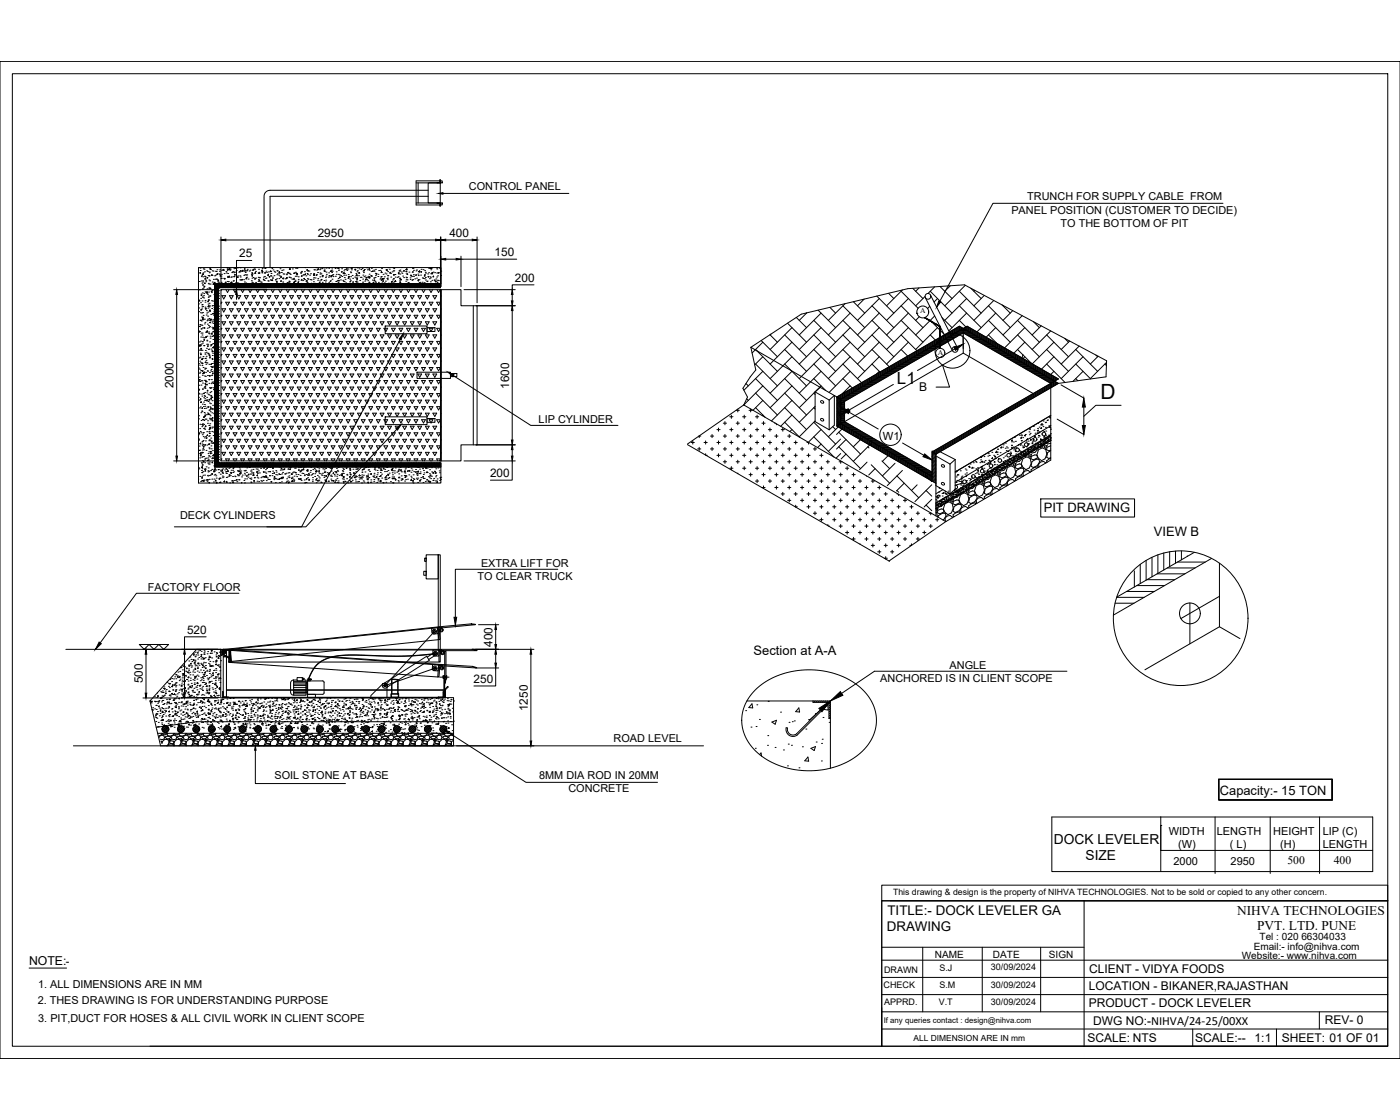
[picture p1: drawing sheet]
<svg xmlns="http://www.w3.org/2000/svg" width="1600mm" height="1280mm" viewBox="0 0 1600 1280" stroke-linecap="round" stroke-linejoin="round" font-family="sans-serif">
<defs><g id="words">
<text font-size="24" x="1258" y="456">D</text>
<text font-size="19.3" x="1025" y="438">L1</text>
<g font-size="15.7">
<text x="1204" y="964">DOCK LEVELER</text>
<text x="1240" y="983">SIZE</text>
</g>
<g font-size="15.3">
<text x="1014" y="1046">TITLE:- DOCK LEVELER GA</text>
<text x="1013" y="1064">DRAWING</text>
</g>
<g font-size="15.2">
<text x="1414" y="1045">NIHVA TECHNOLOGIES</text>
<text x="1437" y="1063">PVT. LTD. PUNE</text>
</g>
<g font-size="14.8">
<text x="1193" y="585">PIT DRAWING</text>
<text x="1319" y="613">VIEW B</text>
<text x="861" y="748">Section at A-A</text>
</g>
<text font-size="14.7" x="1394" y="908">Capacity:- 15 TON</text>
<text font-size="14" x="33" y="1103">NOTE:</text>
<text font-size="13.8" x="1050" y="447">B</text>
<g font-size="13.7">
<text x="1245" y="1112">CLIENT - VIDYA FOODS</text>
<text x="1244" y="1131">LOCATION - BIKANER,RAJASTHAN</text>
<text x="1244" y="1151">PRODUCT - DOCK LEVELER</text>
<text x="1249" y="1171">DWG NO:-NIHVA/24-25/00XX</text>
<text x="1514" y="1171">REV- 0</text>
<text x="1243" y="1190">SCALE: NTS</text>
<text x="1366" y="1191">SCALE:--</text>
<text x="1434" y="1191">1:1</text>
<text x="1465" y="1190">SHEET: 01 OF 01</text>
</g>
<g font-size="13.5">
<text x="363" y="271">2950</text>
<text x="514" y="271">400</text>
<text x="565" y="293">150</text>
<text x="273" y="294">25</text>
<text x="588" y="322">200</text>
<text x="198" y="444" transform="rotate(-90 198 444)">2000</text>
<text x="582" y="444" transform="rotate(-90 582 444)">1600</text>
<text x="560" y="545">200</text>
<text x="214" y="724">520</text>
<text x="563" y="739" transform="rotate(-90 563 739)">400</text>
<text x="163" y="781" transform="rotate(-90 163 781)">500</text>
<text x="541" y="780">250</text>
<text x="603" y="813" transform="rotate(-90 603 813)">1250</text>
</g>
<g font-size="13.3">
<text x="1471" y="988">500</text>
<text x="1524" y="988">400</text>
</g>
<text font-size="12.8" x="1009" y="503">W1</text>
<g font-size="12.6">
<text x="1336" y="954">WIDTH</text>
<text x="1390" y="954">LENGTH</text>
<text x="1455" y="954">HEIGHT</text>
<text x="1512" y="954">LIP (C)</text>
<text x="1346" y="969">(W)</text>
<text x="1405" y="969">( L)</text>
<text x="1463" y="969">(H)</text>
<text x="1512" y="969">LENGTH</text>
<text x="1341" y="988">2000</text>
<text x="1406" y="988">2950</text>
</g>
<g font-size="12.5">
<text x="536" y="217">CONTROL PANEL</text>
<text x="1174" y="229">TRUNCH FOR SUPPLY CABLE FROM</text>
<text x="1156" y="244">PANEL POSITION (CUSTOMER TO DECIDE)</text>
<text x="1212" y="259">TO THE BOTTOM OF PIT</text>
<text x="616" y="484">LIP CYLINDER</text>
<text x="206" y="594">DECK CYLINDERS</text>
<text x="550" y="648">EXTRA LIFT FOR</text>
<text x="546" y="663">TO CLEAR TRUCK</text>
<text x="169" y="675">FACTORY FLOOR</text>
<text x="1085" y="765">ANGLE</text>
<text x="1006" y="780">ANCHORED IS IN CLIENT SCOPE</text>
<text x="701" y="848">ROAD LEVEL</text>
<text x="314" y="890">SOIL STONE AT BASE</text>
<text x="616" y="890">8MM DIA ROD IN 20MM</text>
<text x="649" y="905">CONCRETE</text>
<text x="75" y="1103">-</text>
<text x="44" y="1129">1. ALL DIMENSIONS ARE IN MM</text>
<text x="43" y="1147">2. THES DRAWING IS FOR UNDERSTANDING PURPOSE</text>
<text x="44" y="1167">3. PIT,DUCT FOR HOSES &amp; ALL CIVIL WORK IN CLIENT SCOPE</text>
</g>
<g font-size="11.4">
<text x="1439" y="1074">Tel : 020 66304033</text>
<text x="1433" y="1085">Email:- info@nihva.com</text>
<text x="1068" y="1094">NAME</text>
<text x="1135" y="1095">DATE</text>
<text x="1199" y="1094">SIGN</text>
<text x="1419" y="1096">Website:- www.nihva.com</text>
</g>
<g font-size="10.3">
<text x="1073" y="1109">S.J</text>
<text x="1132" y="1109">30/09/2024</text>
<text x="1010" y="1111">DRAWN</text>
<text x="1010" y="1129">CHECK</text>
<text x="1073" y="1129">S.M</text>
<text x="1132" y="1129">30/09/2024</text>
<text x="1010" y="1148">APPRD.</text>
<text x="1073" y="1149">V.T</text>
<text x="1132" y="1148">30/09/2024</text>
</g>
<text font-size="9.9" x="1021" y="1023">This drawing &amp; design is the property of NIHVA TECHNOLOGIES. Not to be sold or copied to any other concern.</text>
<text font-size="9.6" x="1044" y="1189">ALL DIMENSION ARE IN mm</text>
<text font-size="8.9" x="1010" y="1169">If any queries contact : design@nihva.com</text>
<g font-size="8.7">
<text x="1051" y="358">A</text>
<text x="1072" y="406">A</text>
</g>
</g></defs>
<!-- layer: 0 -->
<g fill="none" stroke="#000" stroke-width="1.14">
<path d="M1600 70h-1600v1140h1600M14 84h1572v1112h-1572zM506 221h144M1398 232h-263l-61 112M253 271v56M258 274h240M503 271v57l-1 1M504 271v57M509 274h31M545 271v75M288 298h-18v25M509 296h12"/>
<path d="M527 293v35M527 296h63M228 312h1zM229 306h.1M229 309h.1M230 316h.1M230 315h.1M231 313h.1M232 316h.1M232 312h.1M232 307h.1M232 313v1z"/>
<path d="M233 308h.1M234 316h.1M234 311h.1M235 318v1h-1zM236 309h.1M236 317h1v1zM237 310h.1M238 315h.1M239 315h.1M239 320h.1M239 312h.1M239 311h.1"/>
<path d="M239 306h.1M240 307h1v1zM241 308h.1M242 314v1zM242 309h.1M242 315h.1M243 310h.1M244 319h.1M245 315h.1M246 319h.1M246 315h.1M246 310h.1"/>
<path d="M247 310h.1M247 319h.1M247 314h.1M248 320h.1M248 308h.1M248 313h1zM250 313h.1M251 310h.1M251 313h.1M251 308h.1M252 315h-1zM252 318h.1"/>
<path d="M253 316h.1M253 318h.1M253 313h.1M253 309h.1M255 308h.1M255 309h.1M256 318h.1M256 313h.1M256 318h1v1zM258 310h.1M258 312h.1M260 306h.1"/>
<path d="M260 308h1l-1 1zM260 307h.1M260 316h.1M260 317h.1M260 313h.1M260 308h.1M261 317h.1M262 308l1-1v1h-1M262 315v1h-1zM263 309h.1M263 308h.1M264 317h.1"/>
<path d="M265 316h.1M265 312h.1M266 311h.1M267 316h.1M267 312h.1M267 307h.1M268 314h1v1zM268 311h.1M268 306h.1M270 316h.1M270 309h.1M270 306v1h-1z"/>
<path d="M271 306h.1M272 315h.1M272 316v1h-1zM273 311h.1M273 310h.1M274 320h.1M274 315h.1M274 311h.1M274 306h.1M275 309h.1M275 316h.1M276 320l1-1v1z"/>
<path d="M276 310l1-1v1zM277 309h.1M278 320h.1M279 315h.1M279 310l1-1v1zM280 314h.1M280 307v1h-1zM280 311h.1M281 319h.1M281 314h.1M281 310h.1M282 317v1h-1z"/>
<path d="M282 317h.1M282 314h.1M282 309h.1M283 308h.1M284 319h.1M285 310h.1M286 309h.1M287 313h.1M288 312h.1M288 315h1l-1 1zM288 313h.1M288 318h.1"/>
<path d="M288 309h.1M289 317h.1M290 308v1l-1-1zM291 306h.1M291 308h.1M291 312l1-1v1h-1M292 318v1h-1zM292 310h.1M292 318h.1M295 312h.1M295 317h.1M295 319h.1"/>
<path d="M295 308h.1M296 317h.1M296 311h.1M296 312h.1M297 317h.1M299 311l1-1v1zM299 312h.1M299 310h.1M300 307h.1M300 309h-1zM301 317h.1M301 319l1 1h-1z"/>
<path d="M302 316h.1M302 312h.1M302 311h.1M303 307h.1M303 306h.1M303 318h.1M304 310h.1M304 318h.1M305 311h.1M307 311h.1M307 313v2h-1zM307 316h1v1z"/>
<path d="M308 306h.1M309 320h.1M309 315h.1M309 310h.1M309 306h.1M309 309l1 1h-1zM310 315h.1M310 313h.1M311 306h1v1zM311 318h.1M311 317h.1M311 320l1 1h-1z"/>
<path d="M312 308h.1M313 315h.1M313 310h.1M314 311h.1M315 320h.1M316 319h.1M316 314h.1M316 309h.1M317 310h.1M317 313h.1M318 314h.1M319 318h.1"/>
<path d="M319 312l1-1v1zM319 310l1 1h-1zM319 315h.1M320 307h.1M320 317h2l-1-1-1 1M321 311h.1M322 309h.1M323 318h.1M323 313h.1M323 319h.1M324 308h.1M324 313h.1"/>
<path d="M326 319h.1M327 318h.1M327 313h.1M327 317h1v1zM327 314h.1M329 312h.1M329 311v1zM330 317h.1M330 312h.1M330 313h.1M331 308h.1M331 307h1l-1 1z"/>
<path d="M331 317h.1M332 313h.1M332 318h.1M333 319h.1M334 307h.1M335 313h.1M336 312h.1M336 318v1h-1zM337 316h.1M338 311h.1M338 307h.1M339 316h.1"/>
<path d="M339 313h1zM339 314h.1M339 312v1h-1zM339 307h.1M341 316h.1M341 319h.1M343 311h.1M344 312h.1M344 316h.1M344 319h.1M344 311h.1M344 315h.1"/>
<path d="M345 310h.1M346 314h.1M347 314h.1M347 318h1v1zM348 310h.1M348 320h.1M349 306h.1M349 313v1h-1zM349 315h.1M350 308h1v1zM351 313h.1M351 318h.1"/>
<path d="M351 314h.1M352 309h.1M352 310h.1M352 319h.1M353 310h.1M354 314h.1M355 320h.1M355 313h.1M356 320h.1M358 319h.1M358 314h.1M358 313h.1"/>
<path d="M358 317h.1M359 313h.1M359 308h.1M359 314h1l-1 1zM359 314v1h-1zM360 308h.1M360 318h.1M361 306h.1M361 315h.1M362 314h.1M362 309h.1M363 308l1-1v1h-1"/>
<path d="M363 311h.1M363 318h.1M365 308h.1M365 316h.1M366 313h.1M366 312h.1M366 307h.1M367 313h.1M367 320l1-1v1zM368 307h.1M368 316h.1M368 306h.1"/>
<path d="M369 315h.1M369 315h-1zM370 310l1-1v1zM370 307h.1M371 310h.1M372 317h.1M372 316h.1M373 311h.1M373 306h.1M373 313h.1M375 317h.1M376 312h.1"/>
<path d="M376 306h.1M376 315h.1M376 306h1M377 310l2-1v1zM379 315v1zM379 315v1h-1zM379 311h.1M379 309h.1M379 306h.1M379 319h.1M380 315h.1M380 310h.1"/>
<path d="M380 314h.1M381 316h.1M383 306h.1M383 307h.1M383 316h.1M384 311h.1M384 313h.1M386 318h.1M387 314h.1M387 306v1h-1zM387 309h.1M387 307h.1"/>
<path d="M388 314h.1M389 316v1h-1zM389 320h.1M389 315h.1M390 311l1-1v1zM390 307h.1M391 316h.1M392 312l1-1v2h-1M392 312h.1M393 314h.1M393 310h.1M393 317h.1"/>
<path d="M394 313h.1M394 308h.1M394 319h.1M395 314h.1M395 306h.1M396 309h.1M397 307v1h-1zM398 307h.1M398 314h.1M398 316h.1M398 316h1v1zM398 317l1 1h-1z"/>
<path d="M400 319h.1M400 311h.1M401 316h.1M401 312h.1M401 307h.1M402 308h.1M402 306h1l-1 1zM402 315h.1M403 318h.1M405 308h.1M405 317h.1M406 308l1 1-1-1z"/>
<path d="M406 318h.1M407 313h.1M408 320h.1M408 315h.1M408 318h.1M408 311h.1M408 314v1h-1zM408 306h.1M408 309h.1M408 318v1zM410 315h.1M410 312l1-1v1z"/>
<path d="M410 312h.1M410 307h.1M412 317h.1M412 308h.1M413 317h.1M414 307h.1M414 319h.1M415 314h.1M415 310h.1M415 312h.1M416 316h.1M416 309h.1"/>
<path d="M416 308h.1M417 315h.1M418 317h1v1zM418 319v1zM419 306h.1M419 319h.1M420 308h.1M420 317h.1M420 316h.1M421 307h1v1zM422 317l1-1v1h-1M422 318h.1"/>
<path d="M422 313h.1M422 309h.1M424 315h.1M424 310h.1M424 307h.1M424 316h.1M426 309v1zM427 309h.1M427 318h.1M427 310h.1M428 320v1h-1zM429 317h.1"/>
<path d="M429 312h.1M429 308h.1M429 315h.1M430 313h1h-1zM432 316h.1M432 313h.1M433 309h.1M434 319h.1M435 309h.1M435 318h.1M435 316h.1M436 316h.1"/>
<path d="M436 311h.1M436 307h.1M436 310v1h-1zM437 318v2l-1-1zM438 318h.1M438 313h.1M438 318h1v1zM439 316h.1M440 312h.1M441 313h.1M441 308h1v1zM441 308h.1"/>
<path d="M442 309h.1M442 318h.1M443 320h.1M443 315h.1M443 318h.1M443 310h.1M443 306h.1M445 308h.1M446 311v1h-1zM446 312h.1M447 317h.1M448 311h.1"/>
<path d="M448 320h.1M449 310h.1M449 306h1M449 318h.1M449 314h1zM450 319h.1M450 314h.1M450 309h.1M450 307h.1M451 314h.1M452 317h.1M454 317h.1"/>
<path d="M455 316h.1M455 311h.1M456 312v1h-1zM456 309h.1M457 319h.1M457 310h.1M457 318h.1M457 313h.1M457 309h.1M458 320l1-1-1 1zM459 311h.1M459 306h.1"/>
<path d="M459 312h.1M460 316h.1M461 310l1-1v1zM461 317h.1M464 310h.1M464 308h1v-1l-1 1M464 317h.1M464 312h.1M464 308h.1M464 319h.1M465 317h.1M465 320h.1"/>
<path d="M466 313v1h-1zM467 311h.1M469 318h.1M469 319h.1M469 314h.1M469 315h1v1zM471 316h.1M471 311h.1M471 307h.1M472 319h.1M472 307h.1M472 314h.1"/>
<path d="M473 309h.1M473 316h.1M474 319h.1M475 310h.1M476 314v1h-1zM476 308h.1M476 318h.1M478 313h.1M478 319h.1M478 315h.1M478 310h.1M479 311h.1"/>
<path d="M479 320h.1M480 309v2l-1-1zM481 314h.1M481 311l1-1v1zM481 308h.1M483 318h.1M483 308h.1M485 318h.1M485 314h.1M485 309h.1M486 315h-1zM486 311h.1"/>
<path d="M486 317h.1M486 312h.1M489 313h.1M489 316h1v1zM490 312h.1M490 307h.1M491 318h.1M491 316h.1M491 307h.1M492 306h.1M492 317h.1M492 313h.1"/>
<path d="M492 308h.1M492 306h1v1zM493 306h1M493 313l1-1v1h-1M493 306h.1M493 311h.1M495 311h.1M495 315l1 1h-1zM496 320h.1M497 312h.1M498 319h.1M499 317h.1"/>
<path d="M499 306h.1M499 312h.1M499 307h.1M500 315h.1M501 312l1-1-1 1zM501 312h.1M503 306l1 1h-1zM503 315h.1M504 310h.1M198 331h51M202 337v184M228 322h.1"/>
<path d="M228 331h.1M230 336h.1M230 337h1l-1 1zM230 321h.1M231 324h.1M231 330h.1M231 339h.1M231 335h.1M232 326h.1M232 340h.1M232 322h.1M232 321h.1"/>
<path d="M232 329h.1M233 338h.1M233 336h.1M233 327h1v1zM234 323v1zM234 334h.1M235 320h.1M235 322h.1M236 334l1-1v2zM236 334h-1zM236 335h.1M237 330h.1"/>
<path d="M237 336h.1M238 340h.1M238 324h.1M238 338h.1M238 334h.1M238 329h.1M239 325h.1M239 329h.1M240 338h.1M240 321h.1M240 329h.1M240 330h.1"/>
<path d="M240 325h.1M241 333h1zM242 334h.1M242 332h.1M242 322h.1M244 324h.1M244 324v1h-1zM244 337h.1M245 323h1h-1zM245 337h.1M245 324h.1M245 331h.1"/>
<path d="M245 334h.1M245 335h.1M245 338h.1M246 339h-1M246 324h.1M246 325h-1M246 336l-1 1M246 339l-1 1M246 324l-1 1M246 326h-1M246 329h-1M246 331l-1 1"/>
<path d="M246 334v1M246 337v1M246 326l-1 1M246 329l-1 1M246 338h.1M246 327l-1 1M246 330l-1 1M246 339h.1M246 340h.1M246 324v1M246 329h.1M246 332l-1 1"/>
<path d="M246 327h.1M246 330h.1M246 333l-1 1M246 336h.1M247 326h-1M247 329h-1M247 332h-1M247 334l-2 2M247 337l-1 1M247 324l-2 2M247 332v1M247 335v1"/>
<path d="M247 333l-1 1M247 336l-1 1M247 325v1M247 328v1M247 337h.1M247 340h.1M247 335h.1M247 338v1M247 324l-1 1M247 327l-1 1M247 330l-1 1M247 333h.1"/>
<path d="M247 336h.1M247 339l-1 1M247 325h.1M247 328h.1M248 327h-1M248 330h-1M248 324l-3 3M248 328h-1M248 330l-1 1M248 325l-1 2M248 328l-1 2M248 331l-1 1"/>
<path d="M248 334l-1 1M248 324l-1 1M248 333l-1 1M248 336l-1 1M248 339h-1M248 324h.1M248 331h.1M248 334h.1M248 326v1M248 329h.1M248 332l-1 1M248 335l-1 1"/>
<path d="M248 338l-1 1M248 336h.1M249 325h-1M249 336l-2 2M249 339l-2 2M249 324l-4 4M249 326h-1M249 329h-1M249 331l-1 1M249 334l-1 1M249 337l-1 1M249 321l1-1v1h-1"/>
<path d="M249 326l-1 1M249 329l-1 1M249 324h.1M249 327l-1 1M249 330l-1 1M249 339h.1M249 331h.1M249 340h.1M249 324v1M249 326h.1M249 329h.1M249 332l-1 1"/>
<path d="M249 335h.1M249 338l-1 1M249 330h.1M249 333l-1 1M250 326h-1M250 329h-1M250 332h-1M250 334l-1 1M250 337l-1 1M250 324l-5 5M250 329l-1 1M250 332l-1 1"/>
<path d="M250 335l-1 1M250 338l-1 1M250 329h.1M250 332h.1M250 335h.1M250 338h.1M250 329l-5 4M250 330l-5 4M250 331l-5 4M250 332l-5 4M250 333l-5 4M250 334l-5 4"/>
<path d="M250 335l-5 4M250 336l-5 4M250 337l-5 4M250 338l-5 4M250 339l-5 4M250 340l-5 4M250 327l-1 1M250 330l-1 1M250 331h.1M250 333l-1 1M250 334h.1M250 336l-1 1"/>
<path d="M250 337h.1M250 339l-1 1M250 329v200M250 329h253M250 323h.1M250 325v1M250 324l-1 1M250 327h.1M250 325h.1M250 328v1M250 326l-1 1M251 324l-6 6"/>
<path d="M251 325h-1M251 328h-1M251 326l-1 1M251 324h.1M251 326h.1M252 324l-7 7M252 326h-1M252 329h-1M252 326l-1 1M252 327l-1 2M252 324l-1 2M252 326h.1"/>
<path d="M252 325h.1M252 328h.1M253 324l-8 8M253 324l-1 1M253 323h.1M253 325l-1 1M253 324h.1M253 327h.1M253 325h.1M253 328l-1 1M253 331v1M253 326l-1 1"/>
<path d="M254 324l-9 9M254 325h-1M254 328h-1M254 338h4l-2 4zM254 326l-1 1M254 324h.1M254 325l-1 1M254 328l-1 1M254 327h.1M255 324l-5 5M255 326h-1M255 329h-1"/>
<path d="M255 326l-1 1M255 327l-1 1M255 324l-1 1M255 327h.1M256 324l-5 5M256 324l-1 1M256 325l-1 1M256 328l-1 1M256 324h.1M256 327l-1 1M256 325h.1M256 328h.1"/>
<path d="M256 326h.1M256 327h.1M256 324l-4 5M257 325l-1 1M257 328l-1 1M257 324l-1 1M257 324h.1M257 325h.1M257 328h.1M257 323h.1M257 327h.1M257 324l-4 5"/>
<path d="M258 322h.1M258 326l-1 1M258 327l-1 1M258 324l-1 1M258 327h.1M258 331l2 3 2-3M258 326h.1M258 329h.1M259 324l-3 3M259 325l-1 1M259 328l-1 1M259 324l-5 5"/>
<path d="M259 327l-2 2M259 325h.1M259 328h.1M259 326l-1 1M259 327h.1M259 324l-4 5M260 325l-1 1M260 328l-1 1M260 324l-1 1M260 322h.1M260 324h.1M260 326l-1 1"/>
<path d="M260 325h.1M260 324l-4 5M260 329h.1M260 326l-1 2M261 324l-1 1M261 327l-1 1M261 328h-1M261 324h.1M261 326h.1M261 322h.1M261 329h.1M261 324l-4 5"/>
<path d="M261 324l-1 2M261 327v1M262 325l-1 1M262 324h.1M262 327h.1M262 325h.1M262 328l-1 1M262 338h4l-2 4zM262 324l-4 5M262 328h.1M263 324h-1M263 327h-1"/>
<path d="M263 324h.1M263 326l-1 1M263 325l-2 2M263 328l-1 1M263 325l-4 4M263 326h.1M263 329h.1M263 326v1M264 327l-1 1M264 328h-1M264 326h.1M264 324h.1"/>
<path d="M264 324l-4 5M264 327h.1M264 324l-1 1M264 322l1 2-2-1zM264 325v1M265 323h.1M265 326h-1M265 324l-4 5M265 327l-1 1M265 325h.1M265 328l-1 1M265 327h.1"/>
<path d="M265 328h.1M265 326v1M266 324l-1 1M266 324h.1M266 325l-1 1M266 328l-1 1M266 325h.1M266 328h.1M266 321h.1M266 324l-4 5M266 326h.1M266 329h.1"/>
<path d="M266 326l-1 1M266 327v1M267 325h-1M267 328h-1M267 324l-1 1M267 321h.1M267 331l2 3 1-3M267 324l-4 5M267 327h.1M267 325l-1 1M267 328v1M268 326h-1"/>
<path d="M268 327l-1 1M268 324l-1 1M268 325h.1M268 328h.1M268 324l-4 5M269 324l-1 1M269 324h.1M269 324l-4 5M269 326l-1 1M269 329h.1M269 327l-1 2M269 325h.1"/>
<path d="M269 328h.1M270 324l-2 2M270 327h-1M270 324v1M270 337v5M270 325l-2 2M270 328v1M270 326v1M271 324l-5 5M271 325h-1M271 328h-1M271 338h4l-2 4z"/>
<path d="M271 328h.1M271 324h.1M271 324v1M271 327h.1M272 324h.1M272 324l-5 5M272 326l-2 2M272 329h.1M272 327l-1 2M272 328h.1M273 324l-2 2M273 327h-1"/>
<path d="M273 324l-5 5M273 324l-1 1M273 325l-1 2M273 326v1M274 326l1-2-5 5M274 324h-1M274 325h-1M274 328l-1 1M274 324l-5 5M274 325h.1M274 328h.1M274 324h.1"/>
<path d="M274 327h.1M275 326l-2 2M275 320h.1M275 331l2 3 2-3M275 324h.1M276 324l-5 5M276 324l-1 2M276 324h.1M277 324l-5 5M277 324l-3 3M277 324h.1M278 324l-5 5"/>
<path d="M278 324l-4 5M278 324h.1M279 324l-5 5M279 324l-4 5M279 324h.1M279 322h.1M279 338h5l-2 4zM280 324l-5 5M280 324l-4 5M280 324h.1M281 323h.1M281 324l-5 5"/>
<path d="M281 326l-2 3M281 325l-3 4M281 328v1M281 324l-4 5M282 324l-5 5M282 326l-2 3M282 324l-1 1M282 327l-1 1M283 326h-1M283 324l-5 5M283 325v1M283 328v1"/>
<path d="M283 324l-2 2M283 327l-1 2M283 324h.1M284 327h-1M284 324l-5 5M284 326v1M284 331l2 3 2-3M284 328v1M284 324l-1 1M285 324l-5 5M285 327l-1 1M285 326l-2 2"/>
<path d="M285 324l-3 3M285 327h.1M285 326h.1M286 324l-5 5M286 324l-2 2M286 327l-1 2M286 324h.1M287 324l-5 5M287 326l-1 1M287 327l-1 2M287 328l-1 1M287 324l-1 2"/>
<path d="M287 326h.1M287 321h.1M288 326h-1M288 324l-5 5M288 323h.1M288 327l-1 1M288 325v1M288 338h4l-2 4zM288 326l-1 1M288 324l-3 3M288 327h.1M288 328l-1 1"/>
<path d="M288 325h.1M288 326h.1M289 327h-1M289 324l-5 5M289 323h.1M289 326v1M289 324l-1 1M289 324h.1M289 328v1M289 325v1M289 325h.1M289 328h.1"/>
<path d="M290 324l-5 5M290 326l-2 2M290 327v1M290 328l-1 1M290 324v1M290 326h.1M290 325l-1 1M290 328h.1M291 324h.1M291 324l-5 5M291 325l-1 1M291 326l-1 1"/>
<path d="M291 324l-1 1M291 327l-1 1M291 325h.1M291 328l-1 1M291 326h.1M291 327h.1M292 324l-5 5M292 326v1M292 324l-1 1M292 324h.1M292 325l-1 1M292 328l-1 1"/>
<path d="M292 323h.1M292 325h.1M292 328h.1M293 324l-5 5M293 326l-2 2M293 331l1 3 2-3M293 327v1M293 324v1M293 327h.1M293 324l-4 5M294 325l-1 1M294 328l-1 1"/>
<path d="M294 324l-2 2M294 327l-2 2M294 325h.1M294 328h.1M294 327h.1M294 324l-4 5M295 325l-1 1M295 328l-1 1M295 324l-1 1M295 321h.1M295 324h.1M295 325h.1"/>
<path d="M295 324l-4 5M295 326l-1 1M296 326l-1 1M296 327l-1 1M296 321l1-1v1zM296 324l-1 1M296 327h.1M296 326h.1M296 324l-4 5M297 338h4l-2 4zM297 325l-1 1M297 328l-1 1"/>
<path d="M297 324l-1 1M297 327l-2 2M297 328h.1M297 325h.1M297 327h.1M297 322h.1M297 324l-4 5M298 325l-2 2M298 328l-1 1M298 324l-1 1M298 324h.1M298 326l-1 1"/>
<path d="M298 325h.1M298 324l-4 5M298 326h.1M298 326v1M299 322h.1M299 327l-1 1M299 326h.1M299 324l-1 1M299 329h.1M299 324l-4 5M299 327l-1 2M300 325l-1 1"/>
<path d="M300 327h.1M300 324h.1M300 325h.1M300 328l-1 1M300 326l-1 1M300 324l-4 5M300 328h.1M301 326l-1 1M301 324h-1M301 324h.1M301 326h.1M301 328l-1 1"/>
<path d="M301 331l2 3 2-3M301 324l-4 5M301 329h.1M302 327l-1 1M302 324l-2 2M302 326h.1M302 320h.1M302 325h-1M302 328h-1M302 324l-4 5M302 324v1M302 327v1"/>
<path d="M303 325l-1 1M303 326l-1 1M303 324h.1M303 327h.1M303 328l-1 1M303 325h.1M303 326h.1M303 324l-4 5M303 328h.1M303 326v1M304 324h-1M304 324h.1"/>
<path d="M304 328l-1 1M304 325l-1 1M304 327h-1M304 325h.1M304 326h.1M304 329h.1M304 324l-4 5M304 326v1M304 327v1M305 324l-1 1M305 325h-1M305 328h-1"/>
<path d="M305 327h.1M305 324l-4 5M305 338h5l-3 4zM305 324v1M305 325l-1 1M305 328v1M306 327l-1 1M306 324h-1M306 325h.1M306 328h.1M306 326h-1M306 321h.1"/>
<path d="M306 327h.1M306 324l-4 5M306 325v1M306 328v1M307 324l-1 1M307 321h.1M307 324h.1M307 328h-1M307 325h-1M307 327h-1M307 325h.1M307 324l-4 5"/>
<path d="M307 326v1M307 327v1M308 324l-1 1M308 327h.1M308 326h-1M308 329h.1M308 324l-2 3M308 325v1M308 328v1M309 324l-5 5M309 327l-2 2M309 325h-1"/>
<path d="M309 328h-1M309 326l-1 1M309 327h.1M309 324l-4 5M309 325v1M309 328v1M309 324v1M310 324h.1M310 326l-1 1M310 331l2 3 1-3M310 325h-1M310 324l-5 5"/>
<path d="M310 326l-1 2M310 327l-1 1M310 324v1M311 324h-1M311 327h-1M311 326h-1M311 329h.1M311 324l-5 5M311 324l-1 2M311 327l-1 2M311 325v1M312 327h-1"/>
<path d="M312 324h-1M312 325h-1M312 328l-1 1M312 327h.1M312 324l-5 5M312 325h.1M312 328h.1M312 324h.1M313 324h.1M313 326l-1 1M313 328l-1 1M313 325l-2 2"/>
<path d="M313 325l-5 4M313 326h.1M313 329h.1M313 326v1M313 327v1M313 328h.1M314 338h4l-2 4zM314 324l-5 5M314 327h-1M314 325v1M314 326h.1M314 327l-1 1"/>
<path d="M314 324l-1 1M315 325h-1M315 328l-1 1M315 327h.1M315 324l-5 5M315 325h.1M315 328h.1M315 326v1M315 324h.1M315 325l-1 1M315 328v1M316 322l1-1-1 1z"/>
<path d="M316 325h.1M316 328h.1M316 324l-5 5M316 326h-1M316 329h.1M316 323h.1M316 326l-1 1M316 327v1M316 324v1M317 324l-5 5M317 327h-1M317 325l-1 1"/>
<path d="M317 326h.1M317 327l-1 1M317 324l-1 1M317 325h.1M317 328v1M318 324l-5 5M318 328h.1M318 324v1M318 324h.1M318 331l2 3 2-3M319 324l-5 5M319 326l-2 1"/>
<path d="M319 329h.1M319 327l-1 2M319 325h.1M319 328h.1M319 324l-2 2M319 327h.1M320 324h.1M320 324l-1 1M320 325l-2 2M320 328v1M320 326v1M320 324l-5 5"/>
<path d="M320 325h.1M320 328h.1M321 324l-5 5M321 328h.1M321 324v1M321 327h.1M321 324h.1M321 321v1v-1zM322 324l-5 5M322 326l-3 2M322 329h.1M322 327l-1 2"/>
<path d="M322 328h.1M322 324l-2 2M322 327h.1M322 338h5l-2 4zM323 324l-5 5M323 324l-1 1M323 325l-2 2M323 322h.1M323 326l-1 1M323 324h.1M323 326l2-2-5 5M323 325h.1"/>
<path d="M323 328v1M324 324l-5 5M324 324l-1 1M324 324h.1M325 324h.1M326 324l-5 5M326 324l-4 4M326 324h.1M327 324l-5 5M327 324l-4 4M327 324h.1M327 331l2 3 2-3"/>
<path d="M328 324l-5 5M328 324l-4 5M328 323h.1M328 324h.1M329 324l-5 5M329 324h.1M330 324l-5 5M330 321h.1M330 324h.1M330 325l-3 4M330 328l-1 1M330 327l-2 2"/>
<path d="M331 324l-5 5M331 326l-1 1M331 325l-4 4M331 328l-1 1M331 324l-1 1M331 338h4l-2 4zM331 322h-1zM332 324l-5 5M332 326l-2 2M332 327l-1 1M332 324l-1 1M332 326h.1"/>
<path d="M332 324l-4 5M333 325l-1 1M333 328l-1 1M333 324l-2 2M333 327l-2 2M333 324h.1M333 327h.1M333 324l-4 5M334 326l-1 1M334 328l-1 1M334 324l-1 1M334 324l-4 5"/>
<path d="M335 327l-1 1M335 326l-2 2M335 327h.1M335 324l-3 3M335 326h.1M335 324l-4 5M336 325l-1 1M336 328l-1 1M336 323h.1M336 331l2 3 1-3M336 324l-2 2M336 327l-2 2"/>
<path d="M336 324h.1M336 322h.1M336 326l-1 1M336 325h.1M336 324l-4 5M337 326l-1 1M337 327l-1 1M337 328l-1 1M337 326h.1M337 324l-1 1M337 322h.1M337 320h.1"/>
<path d="M337 324l-4 5M337 327v1M338 325l-1 1M338 326l-1 1M338 324l-2 2M338 327h.1M338 325h.1M338 328l-1 1M338 326h.1M338 324l-4 5M339 326l-1 1M339 324l-1 1"/>
<path d="M339 324h.1M339 326h.1M339 325l-1 1M339 328l-1 1M339 324l-4 5M339 326l-1 2M340 327l-1 1M340 328l-1 1M340 338h4l-2 4zM340 326h.1M340 324l-1 1M340 325l-1 1"/>
<path d="M340 328h.1M340 324l-4 5M341 325l-1 1M341 321h.1M341 326l-1 1M341 324l-1 1M341 327l-1 1M341 325h.1M341 328l-1 1M341 326h.1M341 322v1h-1zM341 327h.1"/>
<path d="M341 324l-4 5M342 326l-1 1M342 324l-1 1M342 324h.1M342 325l-1 1M342 328l-1 1M342 325h.1M342 328h.1M342 324l-4 5M342 326l-1 2M342 327v1M343 324l-1 1"/>
<path d="M343 327h.1M343 324l-4 5M343 325l-1 1M343 328v1M344 324l-2 2M344 327l-2 2M344 325h.1M344 328h.1M344 320h.1M344 327h.1M344 324h.1M344 324l-4 5"/>
<path d="M344 325l-1 1M344 328v1M344 331l2 3 2-3M345 324l-1 1M345 324h.1M345 325h-1M345 328h-1M345 325h.1M345 324l-4 5M345 326l-1 1M345 327v1M346 328l-1 1"/>
<path d="M346 324l-1 1M346 327h.1M346 321h.1M346 326h-1M346 324l-4 5M346 325v1M346 328v1M347 324l-2 1M347 327l-1 1M347 328h-1M347 325h-1M347 327h.1"/>
<path d="M347 324l-4 5M347 328h.1M347 325l-1 2M347 328v1M347 324v1M348 324h.1M348 326l-1 1M348 325h-1M348 324l-5 5M348 326h.1M348 338h5l-3 4zM348 327l-1 1"/>
<path d="M349 324l-1 1M349 326h-1M349 329h.1M349 324l-5 5M349 327l-1 2M349 325v1M350 324h-1M350 327h-1M350 325h-1M350 328l-1 1M350 326l-2 1M350 324l-5 5"/>
<path d="M350 325h.1M350 328h.1M350 324h.1M351 324h.1M351 326l-1 1M351 328l-1 1M351 320v2l-1-1zM351 323v1h-1zM351 324l-5 5M351 326h.1M351 329h.1M351 323h.1"/>
<path d="M351 327v1M351 324l-1 2M352 325h-1M352 328h-1M352 324l-5 5M352 324v1M352 327v1M352 325v1M352 326l-1 1M352 327h.1M352 324h.1M353 325h-1"/>
<path d="M353 328l-1 1M353 326h-1M353 324l-5 5M353 325h.1M353 328h.1M353 331l2 3 2-3M353 326v1M353 324h.1M353 325v1M353 328v1M354 325h.1M354 326h-1"/>
<path d="M354 329h.1M354 324l-5 5M354 326l-1 1M354 327v1M354 324v1M355 325h-1M355 328h-1M355 324l-5 5M355 324v1M355 324h1l-5 5M355 325l-1 1M355 328v1"/>
<path d="M355 327v1M356 325h-1M356 328h-1M356 326l-2 1M356 327h.1M356 326v1M356 324v1M356 324h.1M356 325v1M356 328v1M357 327l-1 1M357 325h-1"/>
<path d="M357 324l-5 5M357 338h4l-2 4zM357 326v1M357 324v1M357 327h.1M358 326h-1M358 329h.1M358 324l-2 2M358 325v1M358 328v1M358 322h.1M358 324l-5 5"/>
<path d="M358 327l-1 2M358 325h.1M358 328h.1M359 326l-1 1M359 327h-1M359 324l-5 5M359 325v1M359 328v1M359 324v1M359 324h.1M360 327l-1 1M360 324h.1"/>
<path d="M360 325h-1M360 324l-5 5M360 326v1M360 324v1M360 327h.1M361 326h-1M361 329h.1M361 324l-5 5M361 324h.1M361 327l-1 2M361 325v1M361 326v1"/>
<path d="M361 324l-2 3M361 327h.1M361 325h.1M361 328v1M362 331l1 3 2-3M362 327h-1M362 324l-5 5M362 325h-1M362 328h-1M362 324h.1M362 327h.1M362 326v1"/>
<path d="M363 325l-2 1M363 328l-1 1M363 325l-5 4M363 326h-1M363 329h.1M363 326l-1 1M363 320h.1M363 327v1M363 328h.1M363 326h.1M363 324h.1M364 324l-5 5"/>
<path d="M364 327l-1 1M364 325l-1 1M364 326l-1 1M364 324l-1 1M364 327h.1M364 325h.1M364 328l-1 1M365 327h-1M365 324l-5 5M365 325h-1M365 328h-1M365 326v1"/>
<path d="M365 324h.1M365 325l-1 1M365 328v1M365 321h.1M366 325h-1M366 328h-1M366 338h4l-2 4zM366 323v1h-1zM366 324l-5 5M366 326h-1M366 329h-1M366 326l-1 1"/>
<path d="M366 324v1M366 327v1M366 328h.1M366 324h.1M366 326h.1M367 324l-5 5M367 327h-1M367 324l-1 1M367 325l-1 1M367 326h.1M367 324h.1M367 325h.1"/>
<path d="M367 328l-1 1M368 324l-5 5M368 328h-1M368 324l-1 1M368 324h.1M368 323h.1M369 324l-5 5M369 326l-3 2M369 329h-1M369 327l-2 2M369 325h.1M369 328h.1"/>
<path d="M369 324l-2 2M369 327h.1M370 324l-5 5M370 327h-1M370 324l-1 1M370 325l-2 2M370 328l-1 1M370 326h.1M370 324h.1M370 325h.1M370 328h.1M370 331l2 3 2-3"/>
<path d="M370 321h.1M371 324l-5 5M371 328h-1M371 324l-1 1M371 327h.1M371 324h.1M371 324l-4 5M371 326l-2 2M371 329h.1M372 322h.1M372 327l-2 2M372 325h.1"/>
<path d="M372 328h.1M372 324l-2 2M372 327h.1M372 320h.1M372 324l-4 5M373 324l-1 1M373 325l-2 2M373 326l-1 1M373 326l1-2-4 5M373 324h.1M373 325h.1M373 328l-1 1"/>
<path d="M373 324l-4 5M374 324l-1 1M374 324h.1M374 338h4l-2 4zM375 324h.1M375 324l-4 5M375 324l-3 4M376 323h.1M376 324h.1M376 324l-4 5M377 324l-4 4M377 324h.1"/>
<path d="M377 322h.1M377 324l-4 5M378 321h.1M378 324l-5 5M378 324l-4 5M379 324h.1M379 331l2 3 1-3M379 324l-4 5M380 324l-5 5M380 324h.1M380 325l-4 4M380 328l-1 1"/>
<path d="M380 327l-2 2M380 324l-4 5M380 326v1M381 325l-4 4M381 328l-1 1M381 324l-1 1M381 325h.1M381 328h.1M381 324l-4 5M382 326l-2 2M382 327l-1 1M382 324l-1 1"/>
<path d="M382 326h.1M382 324l-4 5M382 325v1M382 328v1M383 324l-3 2M383 327l-2 2M383 324h.1M383 338h4l-2 4zM383 327h.1M383 324l-4 5M383 326v1M384 328l-1 1"/>
<path d="M384 322h.1M384 324l-2 1M384 324l-4 5M385 326l-3 2M385 327l-1 1M385 324l-3 3M385 326h.1M385 321h.1M385 324l-4 5M385 325v1M385 328v1M385 324l-2 2"/>
<path d="M385 327l-1 2M386 324h.1M386 320h.1M386 326l-1 1M386 325h-1M386 324l-4 5M386 326v1M386 323h.1M386 327l-1 1M386 328v1M387 326h-1M387 324l-1 1"/>
<path d="M387 321l1-1-1 1zM387 326h.1M387 324l-5 5M387 327v1M387 325v1M387 331l2 3 2-3M387 326l-1 1M388 327h-1M388 324l-2 2M388 328l-1 1M388 325h-1M388 326h.1"/>
<path d="M388 327h.1M388 324l-5 5M388 326v1M388 324v1M389 324h.1M389 326h-1M389 325l-1 1M389 328l-1 1M389 324l-5 5M389 326l-1 2M389 327v1M389 328v1"/>
<path d="M390 324l-1 1M390 326h-1M390 325l-1 1M390 328h.1M390 324l-5 5M390 327v1M390 325v1M390 326l-1 1M390 324v1M390 327h.1M391 325h-1M391 328l-1 1"/>
<path d="M391 326h-1M391 327h.1M391 324l-5 5M391 326v1M391 324v1M391 338h5l-2 4zM391 324h.1M391 325v1M391 328v1M392 320h.1M392 325h.1M392 328h.1"/>
<path d="M392 324l-5 5M392 326h-1M392 326l-1 2M392 327v1M392 321h.1M392 324v1M393 327h-1M393 324l-5 5M393 327h.1M393 325l-1 1M393 328v1M393 322h.1"/>
<path d="M393 327l-1 2M393 324l-1 1M394 325h-1M394 328h-1M394 327h.1M394 324l-5 5M394 328h.1M394 325l-1 1M394 328v1M394 324v1M394 324h.1M394 325h.1"/>
<path d="M395 325h.1M395 324l-5 5M395 326l-1 1M395 323h.1M395 327v1M395 328v1M395 324v1M395 327h.1M396 324l-5 5M396 327h.1M396 331l2 3 2-3M396 325l-1 1"/>
<path d="M396 328v1M396 327l-1 1M396 324l-1 1M396 325h.1M396 328h.1M397 327h-1M397 324l-5 5M397 328h.1M397 325l-1 1M397 328v1M397 324v1M397 324h.1"/>
<path d="M397 326v1M398 324l-5 5M398 326h.1M398 326l-1 1M398 327l-1 1M398 324l-1 1M399 324l-5 5M399 324l-1 1M399 327l-1 2M399 325l-1 1M399 327h.1M399 324h.1"/>
<path d="M399 325h.1M399 328v1M399 326l-1 1M400 322h.1M400 324l-5 5M400 325h-1M400 328h-1M400 338h4l-2 4zM400 324h.1M400 326l-1 1M400 321h.1M401 328l-1 1"/>
<path d="M401 324l-5 5M401 326h-1M401 329h.1M401 326l-1 1M401 327v1M401 324l-1 2M401 326h.1M401 325h.1M401 328h.1M402 324l-5 5M402 324v1M402 327v1"/>
<path d="M402 325l-1 1M402 326l-1 1M402 324h.1M402 327h.1M402 325h.1M402 328l-1 1M402 326h.1M403 325h-1M403 328h-1M403 324l-5 5M403 323h.1M403 326l-1 1"/>
<path d="M403 322h.1M403 324h.1M403 325v1M403 328v1M404 325h-1M404 328h-1M404 324l-5 5M404 326l-1 1M404 327v1M404 324v1M404 325l-1 1M404 328l-1 1"/>
<path d="M405 324l-5 5M405 331l1 3 2-3M405 324l-1 1M405 325l-1 1M405 324h.1M405 327l-1 1M405 325h.1M405 328l-1 1M405 326l-1 1M405 327h.1M406 324l-5 5M406 326v1"/>
<path d="M406 324l-1 1M406 324h.1M406 325l-1 1M406 328l-1 1M406 327l-1 1M406 325h.1M407 322l1-1-1 1zM407 324l-5 5M407 326l-1 1M407 327l-1 1M407 322h.1M407 324v1"/>
<path d="M407 327h.1M407 326h.1M407 329h.1M408 324l-2 2M408 325v1M408 328v1M408 324l-5 5M408 327l-2 2M408 322h.1M408 328h.1M408 325h.1M408 326l-1 1"/>
<path d="M408 327h.1M409 324l-5 5M409 325l-1 1M409 328l-1 1M409 338h4l-2 4zM409 324l-1 1M409 324h.1M409 327l-1 1M409 325h.1M409 324l-4 5M410 326l-1 1M410 327l-1 1"/>
<path d="M410 324l-1 1M410 324h.1M410 327h.1M410 326h.1M410 329h.1M410 324l-4 5M411 327l-2 2M411 325l-1 1M411 326l-1 1M411 324l-2 3M411 327h.1M411 321h.1"/>
<path d="M411 325h.1M411 328l-1 1M411 324l-4 5M411 328h.1M412 324h.1M412 327h.1M412 326l-1 1M412 325l-1 1M412 328l-1 1M412 325l-4 4M412 326h.1M412 329h.1"/>
<path d="M413 326l-1 1M413 327l-1 1M413 328h.1M413 326h.1M413 324h.1M413 331l2 3 2-3M413 324l-4 5M414 327l-1 1M414 325l-1 1M414 326l-1 1M414 327h.1M414 324l-1 1"/>
<path d="M414 325h.1M414 328l-1 1M414 324h.1M414 322h.1M414 324l-4 5M414 328h.1M415 326l-1 1M415 324h-1M415 324h.1M415 326h.1M415 328l-1 1M415 325l-1 1"/>
<path d="M415 324l-4 5M415 329h.1M416 324l-1 1M416 327l-1 1M416 328h-1M416 324h.1M416 326h.1M416 324l-4 5M416 327h.1M417 325l-1 1M417 326h-1M417 321h.1"/>
<path d="M417 324h.1M417 328l-1 1M417 325h.1M417 338h5l-3 4zM417 324l-4 5M417 328h.1M418 324l-1 1M418 324h.1M418 324l-4 5M418 326l-2 2M418 329h.1M419 327l-2 2"/>
<path d="M419 325h-1M419 328h-1M419 324l-2 2M419 327h.1M419 324l-4 5M419 324v1M419 325l-2 2M419 328v1M420 326h-1M420 324h-1M420 325h.1M420 328h.1"/>
<path d="M420 321h.1M420 324l-4 5M421 324l-1 1M421 324h.1M421 324l-4 5M421 326l-2 2M421 329h.1M421 327l-1 2M421 323h.1M422 325h-1M422 328h-1M422 324l-2 2"/>
<path d="M422 323h.1M422 327h.1M422 331l2 3 1-3M422 324l-4 5M422 324v1M423 324h-1M423 324l-4 5M424 324l-4 3M424 324h.1M424 324l-5 5M424 324l-2 3M425 324h-1"/>
<path d="M425 324l-5 5M425 324l-3 4M425 320h.1M426 324h-1M426 338h4l-2 4zM426 324l-5 5M426 323h1zM426 324l-4 5M427 324h.1M427 324l-5 5M428 324l-5 5M428 326l-2 3"/>
<path d="M428 327l-1 2M428 324l-4 5M429 322h.1M429 326h-1M429 324l-5 5M429 323h.1M429 324l-4 5M429 324h.1M429 325v1M429 328v1M430 324l-5 5M430 326l-2 3"/>
<path d="M430 325l-1 2M430 328v1M430 324v1M430 331l2 3 2-3M431 325h-1M431 328h-1M431 324l-5 5M431 326l-1 2M431 327v1M431 324v1M432 326h-1M432 324l-5 5"/>
<path d="M432 325v1M432 328v1M432 324l-2 2M432 327l-1 2M432 324h.1M432 323h.1M433 327h-1M433 324l-5 5M433 326v1M433 325l-1 2M433 328v1M433 324l-1 1"/>
<path d="M434 324l-5 5M434 324h.1M434 325l-1 1M434 328v1M434 326l-2 2M434 327l-1 1M434 324l-1 1M434 338h5l-2 4zM434 328h.1M434 325h.1M435 326h-1M435 327h-1"/>
<path d="M435 324l-5 5M435 325v1M435 328v1M435 324v1M435 327v1M435 324h.1M435 321h.1M436 327h-1M436 325h-1M436 324l-5 5M436 326v1M436 327l-1 1"/>
<path d="M436 328v1M436 324v1M436 326h.1M436 323h.1M437 326h-1M437 324l-5 5M437 327l-1 1M437 325v1M437 326l-1 1M437 324l-2 3M437 327h.1M437 328v1"/>
<path d="M437 325h.1M437 326h.1M438 327h-1M438 324l-5 5M438 326v1M438 321v1l-1-1zM438 324l-1 1M438 324h.1M438 326h.1M439 325l-1 1M439 328l-1 1M439 324l-5 5"/>
<path d="M439 326l-2 2M439 327v1M439 331l2 3 2-3M439 323h.1M439 326h.1M439 324v1M439 328h.1M440 324l-5 5M440 327v1M440 325l-1 1M440 326l-1 1M440 324v1"/>
<path d="M440 327h.1M440 325h.1M440 328l-1 1M440 326h.1M440 321h.1M441 327h-1M441 324l-5 5M441 326v1M441 324l-1 1M441 324h.1M441 325v1M441 328v1"/>
<path d="M441 325h.1M441 328h.1M442 324l-5 5M442 326h-1M442 326l-2 2M442 327v1M442 324v1M443 324l-5 5M443 327h-1M443 325l-1 1M443 328l-1 1M443 338h4l-2 4z"/>
<path d="M443 327l-2 2M443 324l-1 1M443 325h.1M443 328h.1M443 327h.1M444 324l-5 5M444 328h-1M444 325l-1 1M444 328l-1 1M444 324h.1M444 324l-1 1M444 325h.1"/>
<path d="M444 328h.1M445 324l-5 5M445 326l-1 1M445 327l-1 1M445 328l-1 1M445 324v1M445 327h.1M446 324l-5 5M446 327h-1M446 325l-1 1M446 328l-1 1M446 324l-1 1"/>
<path d="M446 327l-1 1M446 325h.1M446 328h.1M446 324h1l-1 1M446 327h.1M446 324l-4 5M447 325l-1 1M447 328l-1 1M447 324h.1M447 326l-1 1M447 324l-4 5M447 326h.1"/>
<path d="M448 326l-1 1M448 331l1 3 2-3M448 327l-1 1M448 322h.1M448 322h-1zM448 324l-1 1M448 327h.1M448 324l-4 5M449 324l-1 1M449 327l-2 2M449 325l-1 1M449 327h.1"/>
<path d="M449 324h.1M449 325h.1M449 328l-1 1M449 326l-1 1M449 324l-4 5M449 328h.1M450 323h.1M450 324h.1M450 326l-1 1M450 324l-4 5M450 326h.1M450 329h.1"/>
<path d="M451 326l-1 1M451 327l-2 2M451 324l-2 2M451 326h.1M451 324h.1M451 325h.1M451 328h.1M451 322h.1M451 324l-4 5M451 324v1M451 327v1M452 325l-1 1"/>
<path d="M452 338h4l-2 4zM452 327h.1M452 324h.1M452 325h.1M452 328l-1 1M452 320v2h-1zM452 326l-1 1M452 328h.1M452 324l-4 5M453 326l-1 1M453 324h-1M453 324h.1"/>
<path d="M453 325l-1 1M453 328l-1 1M453 325h.1M453 328h.1M453 324l-4 5M454 324l-1 1M454 327l-1 1M454 326h.1M454 324h.1M454 325l-1 1M454 328l-1 1M454 324l-4 5"/>
<path d="M454 324v1M455 325l-1 1M455 327l-1 1M455 324h.1M455 325h.1M455 328l-1 1M455 326l-1 1M455 327h.1M455 324l-4 5M456 326l-1 1M456 324l-1 1M456 324h.1"/>
<path d="M456 325l-1 1M456 328l-1 1M456 327l-1 1M456 325h.1M456 324l-4 5M456 329h.1M456 331l2 3 2-3M456 326v1M456 327v1M457 322h.1M457 321h.1M457 328h-1"/>
<path d="M457 324l-1 1M457 327h.1M457 326h-1M457 329h.1M457 324l-1 2M457 325v1M457 328v1M458 324l-5 5M458 327l-1 1M458 322v1h-1zM458 325h.1M458 328h.1"/>
<path d="M458 326l-1 1M458 327h.1M458 324l-4 5M458 325v1M458 328v1M459 324l-1 1M459 324h.1M459 325h-1M459 324l-4 5M459 326l-1 1M459 329h.1M459 326l-1 2"/>
<path d="M459 324v1M459 327l-1 1M460 328h-1M460 324h.1M460 327h.1M460 326h-1M460 329h.1M460 338h5l-3 4zM460 324l-1 1M460 325v1M460 328v1M461 326l-1 1"/>
<path d="M461 324l-5 5M461 327l-1 1M461 325h.1M461 328h.1M461 327h.1M461 324l-4 5M461 324h.1M462 324h.1M462 326l-1 1M462 325l-1 1M462 328l-1 1M462 325l-5 4"/>
<path d="M462 326h.1M462 329h.1M462 326v1M462 327v1M462 328h.1M463 324h-1M463 326h-1M463 324l-5 5M463 327v1M463 325v1M463 326l-1 1M464 324l-2 1"/>
<path d="M464 327h-1M464 321h.1M464 325h-1M464 328l-1 1M464 327h.1M464 324l-5 5M464 325h.1M464 328h.1M464 326v1M464 324h.1M465 324h.1M465 326h-1"/>
<path d="M465 331l2 3 2-3M465 324l-5 5M465 326h.1M465 329h.1M465 327l-1 2M465 324l-1 2M465 328h.1M466 324l-5 5M466 327h-1M466 324l-1 1M466 325l-2 2M466 326h.1"/>
<path d="M466 324h.1M467 328l-1 1M467 325h-1M467 323v1h-1zM467 324l-5 5M467 328h.1M467 326l-2 2M467 324v1M467 324h.1M468 323v1h-1zM468 324l-5 5M468 326h-1"/>
<path d="M468 329h.1M468 327l-1 2M468 325h.1M468 328h.1M468 324l-2 2M469 327h-1M469 338h4l-2 4zM469 324l-5 5M469 327h.1M469 324l-1 1M469 325l-2 2M469 328v1"/>
<path d="M469 326h.1M469 324h.1M470 325h-1M470 328h-1M470 324l-5 5M470 328h.1M470 324v1M470 324h.1M471 320h.1M471 324l-5 5M471 324l-2 2M471 324h.1"/>
<path d="M472 324l-5 5M472 324l-4 4M472 324h.1M473 324l-5 5M473 324l-3 3M473 324h.1M474 331l1 3 2-3M474 324l-5 5M474 324l-4 5M474 324h.1M475 324l-5 5M475 324l-4 5"/>
<path d="M475 324h.1M476 324l-5 5M476 324l-4 5M476 324h.1M477 324l-5 5M477 324l-4 5M477 338h5l-2 4zM478 324h.1M478 321v-1v1zM478 324l-5 5M478 326l-2 3M478 327l-1 2"/>
<path d="M478 324l-4 5M478 326h.1M479 324l-5 5M479 323h.1M479 324l-4 5M479 324h.1M479 325v1M479 328v1M480 324l-5 5M480 326l-3 3M480 325l-2 2M480 328l-1 1"/>
<path d="M480 323h.1M480 324l-1 1M480 325h.1M480 328h.1M481 324l-5 5M481 326l-2 2M481 327l-1 1M481 324l-1 1M481 326h.1M482 324l-5 5M482 325l-1 1M482 328l-1 1"/>
<path d="M482 324l-2 2M482 324h.1M482 325h.1M482 328h.1M482 331l2 3 2-3M482 327l-2 2M482 323h.1M483 324l-5 5M483 326l-1 1M483 325l-2 2M483 328l-1 1M483 324l-1 1"/>
<path d="M484 324l-5 5M484 325l-1 1M484 328l-1 1M484 326l-2 2M484 327l-1 1M484 324l-1 1M484 328h.1M484 325h.1M484 326h.1M484 327h.1M485 324l-5 5M485 325l-1 1"/>
<path d="M485 328l-1 1M485 323h.1M485 324l-1 1M485 327l-1 1M485 324h.1M485 327h.1M485 325h.1M485 324l-4 5M486 326l-1 1M486 327l-1 1M486 328l-1 1M486 326h.1"/>
<path d="M486 324l-1 1M486 338h4l-2 4zM486 320h.1M486 324l-4 5M487 327l-1 1M487 325l-1 1M487 326l-1 1M487 324l-2 3M487 327h.1M487 325h.1M487 328l-1 1M487 326h.1"/>
<path d="M487 324l-4 5M488 322h.1M488 324l-1 1M488 327l-1 1M488 324h.1M488 326l-1 1M488 321h.1M488 325l-1 1M488 328l-1 1M488 324l-4 5M489 326l-1 1M489 327l-1 1"/>
<path d="M489 328l-1 1M489 326h.1M489 324l-1 1M489 325l-1 1M489 328h.1M489 324l-4 5M490 327l-1 1M490 325l-1 1M490 327h.1M490 324l-1 1M490 325h.1M490 328l-1 1"/>
<path d="M490 324l-4 5M490 328h.1M491 326l-1 1M491 324h-1M491 331l2 3 1-3M491 324h.1M491 325l-2 2M491 328l-1 1M491 325h.1M491 328h.1M491 324l-4 5M491 326h.1"/>
<path d="M492 327l-1 1M492 322h.1M492 324l-1 1M492 324l-4 5M492 327h.1M493 325l-1 1M493 328l-1 1M493 324l-2 1M493 327l-2 2M493 325h.1M493 328h.1M493 327h.1"/>
<path d="M493 324l-4 5M494 326l-1 1M494 320h.1M494 324l-1 1M494 324h.1M494 325l-2 1M494 328l-1 1M494 325h.1M494 324l-4 5M494 326h.1M494 327v1M495 338h4l-2 4z"/>
<path d="M495 324l-1 1M495 327h.1M495 324l-4 5M495 325l-1 1M495 328v1M496 327l-2 2M496 324l-2 1M496 325h.1M496 328h.1M496 326h-1M496 324l-4 5M496 325v1"/>
<path d="M496 328v1M496 321h.1M497 324l-1 1M497 324h.1M497 327h-1M497 324l-4 5M497 326l-1 1M497 329h.1M497 326v1M497 322l1-1v1zM497 327l-1 1M498 324l-2 1"/>
<path d="M498 327h.1M498 324l-4 5M498 324l-1 1M498 327l-1 1M498 325l-1 1M499 327h-1M499 324h-1M499 321h.1M499 325h.1M499 328l-1 1M499 326l-1 1M499 324l-4 5"/>
<path d="M499 328h.1M499 325v1M499 328v1M499 331l2 3 2-3M499 323h.1M499 324v1M500 324h.1M500 326l-1 1M500 320h.1M500 324l-4 5M500 326h.1M500 329h.1"/>
<path d="M500 327l-1 1M501 324l-2 1M501 326h-1M501 325h-1M501 328h-1M501 321h.1M501 324l-5 5M501 324v1M501 327v1M501 325v1M502 327h-1M502 324h-1"/>
<path d="M502 325h-1M502 328l-1 1M502 326l-2 1M502 327h.1M502 324l-5 5M502 326v1M502 324v1M503 324h.1M503 326h-1M503 325l-1 1M503 328l-1 1M503 324l-5 5"/>
<path d="M503 326l-1 2M503 324v1M503 327v1M503 329v-5h-258v210M503 325l-4 4M503 326l-3 3M503 327l-2 2M503 329h.1M503 325v1M503 326h.1M503 328v1M503 331v196"/>
<path d="M504 324v-18h-277v246h277v-18M504 331h23v18h18v159h-18v19h-23M504 331v196M504 331h-251v196h251M504 338v1M530 331h59M585 337v7M610 326h-25v5M1002 338l19 20M1015 335l6 6M1030 333l19 19M1031 331l-18 18"/>
<path d="M1043 329l12 12M1050 329l-4 4M1057 339l-11 10M1063 333l25 25M1063 337l31 61M1068 328l-8 7M1074 327l14 14M1086 327l-6 6M1096 333l25 25M1103 326l-23 23M1109 329l12 12M1114 332l-1 1"/>
<path d="M1125 338l-12 11M227 347v1M227 343h.1M227 356h.1M227 352h.1M228 343v1h-1zM229 357h.1M229 346h.1M229 341h.1M230 353v1h-1zM230 358h.1M231 353h.1"/>
<path d="M231 348h.1M231 351h.1M231 344h.1M231 357h.1M232 350h.1M233 341h.1M234 351h.1M234 345h.1M234 343h.1M235 352h.1M235 353h1h-1zM236 360h.1"/>
<path d="M236 355h.1M236 358h.1M237 357h.1M238 352h.1M238 347h.1M238 343h.1M238 343h1zM238 344v1h-1zM239 349l-1 1h1v-1M239 351h.1M239 347h.1M239 355h.1"/>
<path d="M239 350h.1M240 356h.1M240 354v1h-1zM241 359h.1M242 344h.1M242 353h.1M242 350h.1M243 349h.1M243 358h1v1zM243 344h.1M244 358h.1M244 356h.1"/>
<path d="M244 354h.1M245 351h.1M245 347h.1M245 342h.1M245 346h.1M245 349h.1M245 346v1M246 344l-1 1M246 347l-1 1M246 350h-1M246 353h-1M246 348h-1"/>
<path d="M246 351l-1 1M246 340l-1 1M246 343l-1 1M246 346h.1M246 350h.1M246 353h.1M246 342l-1 1M246 345h-1M246 348h.1M246 341l-1 1M246 344h.1M246 352v1"/>
<path d="M246 342h.1M246 344v1M246 347v1M247 342l-1 1M247 345l-1 1M247 340l-1 1M247 343l-1 1M247 349l-1 1M247 346l-1 1M247 352h-1M247 347h.1M247 345h.1"/>
<path d="M247 348l-2 2M247 343h.1M247 346h.1M247 342h.1M247 348h.1M247 350l-2 2M247 353l-2 2M247 343v1M247 346v1M247 352l-2 2M247 349l-1 2M248 341l-1 1"/>
<path d="M248 344h-1M248 353h-1M248 342l-1 1M248 343h.1M248 346h.1M248 349h.1M248 352h.1M248 344h.1M248 342h.1M248 341h.1M248 346l-1 1M248 347l-1 2"/>
<path d="M248 350l-1 2M249 348h-1M249 351l-1 1M249 340h-1M249 343h-1M249 346h-1M249 350h.1M249 353l-4 3M249 342l-1 1M249 345h-1M249 348h.1M249 341l-1 1"/>
<path d="M249 344l-2 2M249 347h.1M249 349v1M249 352v1M249 342h.1M249 344v1M249 345v1M250 340l-1 1M250 343l-1 1M250 346h-1M250 349h-1M250 352h-1"/>
<path d="M250 341h-1M250 344h-1M250 347l-1 1M250 353l-5 4M250 350l-1 1M250 356l-5 4M250 359l-3 3M250 341h.1M250 350h.1M250 353h.1M250 356h.1M250 359h.1"/>
<path d="M250 341l-5 4M250 342l-5 4M250 343l-5 4M250 344l-5 4M250 344l-5 5M250 345l-5 5M250 346l-5 5M250 347l-5 5M250 348l-5 5M250 349l-5 5M250 350l-5 5M250 351l-5 5"/>
<path d="M250 352l-5 5M250 353l-5 5M250 354l-5 5M250 355l-5 5M250 356l-5 5M250 357l-5 5M250 358l-5 5M250 359l-5 5M250 340h.1M250 342l-1 1M250 343h.1M250 345h.1"/>
<path d="M250 348l-3 2M250 346h.1M250 349h.1M250 351l-2 2M250 352h.1M250 354l-5 4M250 355l-5 4M250 357l-5 4M250 358l-4 4M250 360l-4 3M253 345h1l-1 2M254 353h4l-2 4z"/>
<path d="M258 345h4l-2 4zM262 353h4l-2 4zM266 345h5l-2 4zM271 353h4l-2 4zM275 345h4l-2 4zM279 353h5l-2 4zM284 345h4l-2 4zM288 353h4l-2 4zM292 345h5l-3 4zM297 353h4l-2 4zM301 345h4l-2 4zM305 353h5l-3 4z"/>
<path d="M310 345h4l-2 4zM314 353h4l-2 4zM318 345h4l-2 4zM322 353h5l-2 4zM327 345h4l-2 4zM331 353h4l-2 4zM335 345h5l-2 4zM340 353h4l-2 4zM344 345h4l-2 4zM348 353h5l-3 4zM353 345h4l-2 4zM357 353h4l-2 4z"/>
<path d="M361 345h5l-3 4zM366 353h4l-2 4zM370 345h4l-2 4zM374 353h4l-2 4zM378 345h5l-2 4zM383 353h4l-2 4zM387 345h4l-2 4zM391 353h5l-2 4zM396 345h4l-2 4zM400 353h4l-2 4zM404 345h5l-3 4zM409 353h4l-2 4z"/>
<path d="M413 345h4l-2 4zM417 353h5l-3 4zM422 345h4l-2 4zM426 353h4l-2 4zM430 345h4l-2 4zM434 353h5l-2 4zM439 345h4l-2 4zM443 353h4l-2 4zM447 345h5l-3 4zM452 353h4l-2 4zM456 345h4l-2 4zM460 353h5l-3 4z"/>
<path d="M465 345h4l-2 4zM469 353h4l-2 4zM473 345h4l-2 4zM477 353h5l-2 4zM482 345h4l-2 4zM486 353h4l-2 4zM490 345h5l-2 4zM495 353h4l-2 4zM499 345h4l-2 4zM504 353v1M541 349v159M544 349h45"/>
<path d="M585 355v148M921 358h1M922 358l-9 8M935 354l20 20M938 358l-25 25M948 351l7 7M963 349l25 25M966 347l-19 19M972 358l-25 25M975 345l13 13M988 342l-8 7M996 349l25 25"/>
<path d="M1005 341l-25 25M1005 358l-25 25M1030 349l25 25M1038 341l-25 25M1038 358l-25 25M1047 358h1M1048 358h.1M1057 340l31 61M1062 350l-2 3M1071 341l-4 4M1096 349l25 25M1105 341l-25 25"/>
<path d="M1105 358l-21 20M1130 349l24 25M1136 343l-23 23M1138 358l-22 21v5M1145 348l9 10M1146 349h.1M1157 355l-11 11M227 379l1-1v2l-1-1M228 373h1zM228 379h.1M228 371h.1M229 366h.1"/>
<path d="M230 376h.1M230 371h.1M230 367h.1M230 362h.1M231 372h.1M231 365h.1M231 363h1zM231 375h.1M232 365h.1M232 364v1h-1zM232 360h.1M234 365h.1"/>
<path d="M234 370h.1M234 374v1h-1zM234 368h.1M235 380h.1M235 379h.1M236 378h1v1zM236 367h.1M237 380h.1M237 375h.1M237 370h.1M237 366h.1M237 365h.1"/>
<path d="M237 361h.1M238 372h.1M238 379h.1M239 374h.1M239 364h.1M239 373h.1M240 368v1zM240 365l1 1h-2zM241 365h.1M242 365v1l-1-1zM242 374h.1M242 367h.1"/>
<path d="M242 369h.1M243 379h.1M244 379h.1M244 374h.1M244 367h.1M244 375v1h-1zM244 370h.1M244 365h.1M244 360h.1M245 372h.1M245 370h.1M245 373h.1"/>
<path d="M246 362h-1M246 365h-1M246 368h-1M246 371h-1M246 377h-1M246 374l-1 1M246 377l-1 1M246 364h-1M246 367h-1M246 369v1M246 378l-1 1M246 372v1"/>
<path d="M246 375l-1 1M246 376h.1M246 379l-1 1M246 368l-1 1M246 371l-1 1M246 374h.1M246 377h.1M246 366h.1M246 369h.1M246 379h.1M246 362l-1 1M246 365l-1 1"/>
<path d="M246 368h.1M246 371h.1M246 380l-1 1M247 369h-1M247 372h-1M247 370l-1 1M247 373l-2 1M247 378l-1 1M247 375l-1 1M247 370v1M247 373v1M247 374l-1 1"/>
<path d="M247 369h.1M247 372h.1M247 375h.1M247 378h.1M247 364v1M247 373h.1M247 368v1M247 371v1M247 374h.1M247 377l-1 1M247 380l-1 1M247 363l-1 2"/>
<path d="M247 366l-1 2M247 364h.1M247 367v1M247 370h.1M248 368h-1M248 376l-1 1M248 379l-1 1M248 366h-1M248 368l-1 1M248 375l-1 2M248 378l-1 1M248 370l-1 1"/>
<path d="M248 362l-1 1M248 365h.1M248 368h.1M248 371l-1 1M248 380h.1M248 372v1M248 364l-2 2M248 373l-1 1M248 367v1M248 370h.1M248 376h.1M248 379h.1"/>
<path d="M248 362h.1M248 371h.1M249 374l-1 1M249 377l-1 1M249 364h-1M249 372l-1 1M249 367h-1M249 369l-1 1M249 375l-1 1M249 378h-1M249 376l-2 2M249 379l-1 1"/>
<path d="M249 368l-1 2M249 371l-1 1M249 374h.1M249 377h.1M249 366h.1M249 369h.1M249 370v1M249 373l-2 2M249 376h.1M249 379h.1M249 368h.1M249 380l-1 1"/>
<path d="M249 372h.1M250 373h-1M250 375l-1 1M250 370h-1M250 378l-1 1M250 368h-1M250 362l-2 2M250 365l-2 2M250 373l-1 1M250 376l-1 1M250 370l-1 1M250 379h-1"/>
<path d="M250 362h.1M250 364h.1M250 367h.1M250 370h.1M250 373h.1M250 376h.1M250 379h.1M250 360l-5 5M250 361l-5 5M250 362l-5 5M250 363l-5 5M250 364l-5 5"/>
<path d="M250 365l-5 5M250 366l-5 5M250 367l-5 4M250 368l-5 4M250 369l-5 4M250 370l-5 4M250 371l-5 4M250 372l-5 4M250 373l-5 4M250 374l-5 4M250 375l-5 4M250 376l-5 4"/>
<path d="M250 377l-5 4M250 378l-5 4M250 379l-5 4M250 380l-5 4M250 361l-1 1M250 363h-1M250 363l-2 2M250 365l-1 1M250 366l-2 2M250 368v1M250 369h.1M250 371v1"/>
<path d="M250 372h.1M250 374l-1 1M250 375h.1M250 377l-1 1M250 378h.1M253 360h1l-1 2M253 375h1l-1 2M254 368h4l-2 3zM258 360h4l-2 4zM258 375h4l-2 4zM262 368h4l-2 3zM266 360h5l-2 4z"/>
<path d="M266 375h5l-2 4zM271 368h4l-2 3zM275 360h4l-2 4zM275 375h4l-2 4zM279 368h5l-2 3zM284 360h4l-2 4zM284 375h4l-2 4zM288 368h4l-2 3zM292 360h5l-3 4zM292 375h5l-3 4zM297 368h4l-2 3zM301 360h4l-2 4z"/>
<path d="M301 375h4l-2 4zM305 368h5l-3 3zM310 360h4l-2 4zM310 375h4l-2 4zM314 368h4l-2 3zM318 360h4l-2 4zM318 375h4l-2 4zM322 368h5l-2 3zM327 360h4l-2 4zM327 375h4l-2 4zM331 368h4l-2 3zM335 360h5l-2 4z"/>
<path d="M335 375h5l-2 4zM340 368h4l-2 3zM344 360h4l-2 4zM344 375h4l-2 4zM348 368h5l-3 3zM353 360h4l-2 4zM353 375h4l-2 4zM357 368h4l-2 3zM361 360h5l-3 4zM361 375h5l-3 4zM366 368h4l-2 3zM370 360h4l-2 4z"/>
<path d="M370 375h4l-2 4zM374 368h4l-2 3zM378 360h5l-2 4zM378 375h5l-2 4zM383 368h4l-2 3zM387 360h4l-2 4zM387 375h4l-2 4zM391 368h5l-2 3zM396 360h4l-2 4zM396 375h4l-2 4zM400 368h4l-2 3zM404 360h5l-3 4z"/>
<path d="M404 375h5l-3 4zM409 368h4l-2 3zM413 360h4l-2 4zM413 375h4l-2 4zM417 368h5l-3 3zM422 360h4l-2 4zM422 375h4l-2 4zM426 368h4l-2 3zM430 360h4l-2 4zM430 375h4l-2 4zM434 368h5l-2 3zM439 360h4l-2 4z"/>
<path d="M439 375h4l-2 4zM440 373h48v8h-48zM443 368h4l-2 3zM447 360h5l-3 4zM447 375h5l-3 4zM452 368h4l-2 3zM456 360h4l-2 4zM456 375h4l-2 4zM460 368h5l-3 3zM465 360h4l-2 4zM465 375h4l-2 4zM469 368h4l-2 3z"/>
<path d="M473 360h4l-2 4zM473 375h4l-2 4zM477 368h5l-2 3zM482 360h4l-2 4zM482 375h4l-2 4zM486 368h4l-2 3zM488 374h9v5h-9zM490 360h5l-2 4zM490 375h5l-2 4zM495 368h4l-2 3zM499 360h4l-2 4zM499 375h4l-2 4z"/>
<path d="M504 368v1M900 369l22 22M905 374l-25 25M910 363l12 11M930 366l25 25M938 374l-25 25M963 366l25 25M972 374l-25 25M996 366l25 25M1005 374l-25 25M1030 366l25 25M1038 374l-25 25"/>
<path d="M1050 362l-4 4M1056 363h1M1057 363h.1M1057 363v1M1057 364h.1M1058 364h.1M1058 364h1M1059 364h.1M1059 365h.1M1060 365h.1M1060 365l1 1M1061 366h.1"/>
<path d="M1061 366h1M1062 366h.1M1062 366l1 1M1063 367h.1M1063 366l16 16M1063 367h1M1064 367h.1M1064 368h.1M1064 368h1M1065 368h.1M1065 368h1M1066 368h.1"/>
<path d="M1066 368v1M1066 369h.1M1066 369h1M1067 369h1M1067 369h.1M1068 369v1M1068 370h.1M1068 361l-22 22M1068 370h1M1069 370h.1M1069 370l1 1M1069 371h.1"/>
<path d="M1070 371h.1M1070 371h1M1071 371h.1M1071 371v1M1071 372h1M1071 372h.1M1071 374l-25 25M1072 372h.1M1072 372h1M1073 373h.1M1074 373h.1M1074 373v1"/>
<path d="M1074 374h.1M1074 375h.1M1074 376h.1M1074 376v1M1074 377h.1M1074 377v1M1074 378h.1M1074 378v1M1074 379h.1M1074 379v1M1074 380h.1M1076 363l12 11"/>
<path d="M1084 380v5M1085 379v6M1086 379v5M1087 378v5M1088 378v5h9M1088 377v5M1089 377v5M1090 376v6M1091 376v5M1092 375v5M1093 375v5M1093 380h16"/>
<path d="M1094 374v5M1094 379h13M1095 373v6M1095 378h11M1096 373v5M1096 366l8 8M1096 373l114 65M1096 373l-140 81v33M1097 373v5M1097 373v4M1098 377h6M1098 374v3"/>
<path d="M1099 374v2M1099 376h3M1100 375v1M1101 375v29M1101 375h.1M1102 375v1M1102 374v2M1103 374v3M1104 373v4M1105 373v5h-8M1105 373v5M1106 373v5"/>
<path d="M1107 374v5M1108 374v5M1108 375v5M1109 375v5M1110 375v6h-9M1111 376v5M1112 377v5M1113 377v5M1113 378v5M1114 378v5M1115 378v6h-9M1116 379v5"/>
<path d="M1117 380v5M1130 366l24 25M1138 374l-11 11M1163 366l25 25M1168 361l-22 22M1171 374l-23 24M1181 368l7 6M1190 372l-11 11M1201 378l-22 21M228 396h.1M228 391h.1M228 394v1h-1z"/>
<path d="M229 399h.1M229 394h.1M229 390h.1M229 385h.1M229 394l1 1h-2zM229 398h1v1zM230 381h.1M230 393h.1M231 383h.1M231 381h.1M231 390h.1M231 385h.1"/>
<path d="M231 392h.1M233 386h.1M233 395h.1M233 388h1v1zM234 386h.1M235 385h.1M236 385h-1zM236 398h.1M236 393h.1M236 389h.1M236 384h.1M236 390h.1"/>
<path d="M237 393h.1M238 395v1h-1zM238 399h.1M238 381h.1M239 399h.1M239 381h.1M239 391h.1M240 384h.1M240 386h.1M240 395h.1M241 394h1zM241 382l1-1v1h-1"/>
<path d="M241 399h.1M242 394h.1M242 384h.1M243 397h.1M243 392h.1M243 388h.1M243 383h.1M244 396v2l-1-1zM245 394h.1M245 393h.1M245 386h.1M245 388h.1"/>
<path d="M245 384h-1h1M245 387h.1M245 395h.1M245 398h.1M245 384v1M245 387v1M245 396h.1M246 388h-1M246 394h-1M246 397h-1M246 400h-1M246 386h-1"/>
<path d="M246 389l-1 1M246 398h-1M246 381l-1 1M246 384h.1M246 387h.1M246 393h-1M246 396h.1M246 390h-1M246 388h.1M246 400h.1M246 395h-1M246 386h.1"/>
<path d="M246 389h.1M246 392h-1M246 397v1M246 381h.1M246 390h.1M246 382l-1 1M246 390l-1 1M246 393v1M246 385v1M246 388v1M246 391v1M246 394h.1"/>
<path d="M246 397h.1M247 392l-1 1M247 395l-1 1M247 384l-2 2M247 390h-1M247 381l-1 1M247 393h-1M247 396l-1 1M247 399h-1M247 387l-1 1M247 382h.1M247 385h.1"/>
<path d="M247 397h.1M247 395h.1M247 398l-2 1M247 387h.1M247 390h.1M247 393h.1M247 396h.1M247 388h.1M247 383l-1 1M247 386l-1 1M247 388l-1 1M247 391v1"/>
<path d="M247 394v1M247 389v1M247 393v1M247 396v1M247 399l-1 2M248 391h-1M248 394h-1M248 383l-1 1M248 380l-1 1M248 392h-1M248 381l-1 1M248 384l-1 1"/>
<path d="M248 393h.1M248 396h.1M248 399h.1M248 397h-1M248 394h.1M248 389h-1M248 383h.1M248 386l-1 1M248 392h.1M248 384h.1M248 387h-1M248 395v1"/>
<path d="M248 398h.1M248 382h-1M248 387l-1 1M248 390v1M248 397l-1 2M248 385v1M248 400l-1 2M249 386h-1M249 389l-2 2M249 398h-1M249 381h-1M249 384h-1"/>
<path d="M249 387h-1M249 390h-1M249 393h-1M249 396h-1M249 400h.1M249 395h-1M249 386h.1M249 389h.1M249 392l-1 1M249 397v1M249 381h.1M249 390h.1"/>
<path d="M249 382l-1 1M249 393l-2 2M249 385h.1M249 387l-1 1M249 390l-1 1M249 396v1M249 399h.1M249 391v1M249 394h.1M249 395v1M250 381l-1 1M250 384h-1"/>
<path d="M250 390h-1M250 393h-1M250 396h-1M250 399h-1M250 387h-1M250 382h-1M250 385l-1 1M250 388l-1 1M250 394h-1M250 397h-1M250 391h-1M250 400l-1 1"/>
<path d="M250 382h.1M250 385h.1M250 388h.1M250 391h.1M250 397h.1M250 400h.1M250 381l-5 4M250 382l-5 4M250 382l-5 5M250 383l-5 5M250 384l-5 5M250 385l-5 5"/>
<path d="M250 386l-5 5M250 387l-5 5M250 388l-5 5M250 389l-5 5M250 390l-5 5M250 391l-5 5M250 392l-5 5M250 393l-5 5M250 394l-5 5M250 395l-5 5M250 396l-5 5M250 397l-5 5"/>
<path d="M250 398l-5 5M250 399l-5 5M250 380l-1 1M250 381h.1M250 383l-1 1M250 384h.1M250 398l-3 2M250 386l-1 1M250 387h.1M250 389h-1M250 390h.1M250 392l-1 1"/>
<path d="M250 393h.1M250 395h.1M250 396h.1M250 399h.1M253 390h1l-1 2M254 383h4l-2 3zM254 398h4l-2 3zM258 390h4l-2 4zM262 383h4l-2 3zM262 398h4l-2 3zM266 390h5l-2 4zM271 383h4l-2 3z"/>
<path d="M271 398h4l-2 3zM275 390h4l-2 4zM279 383h5l-2 3zM279 398h5l-2 3zM284 390h4l-2 4zM288 383h4l-2 3zM288 398h4l-2 3zM292 390h5l-3 4zM297 383h4l-2 3zM297 398h4l-2 3zM301 390h4l-2 4zM305 383h5l-3 3z"/>
<path d="M305 398h5l-3 3zM310 390h4l-2 4zM314 383h4l-2 3zM314 398h4l-2 3zM318 390h4l-2 4zM322 383h5l-2 3zM322 398h5l-2 3zM327 390h4l-2 4zM331 383h4l-2 3zM331 398h4l-2 3zM335 390h5l-2 4zM340 383h4l-2 3z"/>
<path d="M340 398h4l-2 3zM344 390h4l-2 4zM348 383h5l-3 3zM348 398h5l-3 3zM353 390h4l-2 4zM357 383h4l-2 3zM357 398h4l-2 3zM361 390h5l-3 4zM366 383h4l-2 3zM366 398h4l-2 3zM370 390h4l-2 4zM374 383h4l-2 3z"/>
<path d="M374 398h4l-2 3zM378 390h5l-2 4zM383 383h4l-2 3zM383 398h4l-2 3zM387 390h4l-2 4zM391 383h5l-2 3zM391 398h5l-2 3zM396 390h4l-2 4zM400 383h4l-2 3zM400 398h4l-2 3zM404 390h5l-3 4zM409 383h4l-2 3z"/>
<path d="M409 398h4l-2 3zM413 390h4l-2 4zM417 383h5l-3 3zM417 398h5l-3 3zM422 390h4l-2 4zM426 383h4l-2 3zM426 398h4l-2 3zM430 390h4l-2 4zM434 383h5l-2 3zM434 398h5l-2 3zM439 390h4l-2 4zM443 383h4l-2 3z"/>
<path d="M443 398h4l-2 3zM447 390h5l-3 4zM452 383h4l-2 3zM452 398h4l-2 3zM456 390h4l-2 4zM457 388l-112 214h-40M460 383h5l-3 3zM460 398h5l-3 3zM465 390h4l-2 4zM469 383h4l-2 3zM469 398h4l-2 3zM473 390h4l-2 4z"/>
<path d="M477 383h5l-2 3zM477 398h5l-2 3zM482 390h4l-2 4zM486 383h4l-2 3zM486 398h4l-2 3zM490 390h5l-2 4zM495 383h4l-2 3zM495 398h4l-2 3zM499 390h4l-2 4zM504 398h.1M504 383v1M858 397l103 59"/>
<path d="M858 397l6 26-7 8-8 13 5 10-4 9M858 397l58-38 121-29 65-5 163 87-1 19-54 7M863 399l25 25M870 389l18 19M872 391l-13 12M880 383l8 8M881 382l-1 1M897 399l25 25M897 383l25 25M905 391l-25 25M930 399l25 25M930 383l25 25"/>
<path d="M938 391l-25 25M963 399l25 25M963 383l25 25M972 391l-25 25M996 399l20 20M996 383l25 25M1005 391l-25 25M1030 399l7 8M1030 383l18 18M1038 391l-25 25M1050 400v5h8M1050 399v5"/>
<path d="M1051 399v5M1052 399v5M1052 398v5M1053 398v5M1054 397v5M1055 397v5h9M1055 396v6M1056 396v5M1057 396v5M1058 395v5M1058 395l1 5h8M1059 394v5"/>
<path d="M1060 394v5h9M1061 393v6M1061 398h9M1061 393v5M1062 393v5M1062 397h9M1063 392v5M1063 383l6 6M1063 392v5h9M1064 391v5M1065 396h9M1065 391v5"/>
<path d="M1066 390v6M1066 395h9M1066 390v5M1067 390v5M1067 395h9M1068 389v5M1069 389v5M1069 394h9M1069 388v5M1070 393h9M1070 388v5M1071 387v6"/>
<path d="M1071 392h9M1072 387v5M1073 392h8M1073 386v5M1074 380v1M1074 381h.1M1074 382h.1M1074 383h.1M1074 383v1M1074 384h.1M1074 384v1M1074 385h.1"/>
<path d="M1074 385v1M1074 386h.1M1074 386v1M1074 387h.1M1074 388h.1M1074 389h.1M1074 389v1M1074 390h.1M1074 390v1M1074 391h.1M1074 391v1M1074 392h.1"/>
<path d="M1074 392v1M1074 393h.1M1074 394h.1M1074 395h.1M1074 396h.1M1074 396v1M1074 397h.1M1074 397v1M1074 398h.1M1074 386v5h9M1075 385v5M1075 390h9"/>
<path d="M1076 385v5M1076 389h9M1077 384v5M1078 389h8M1078 383v5M1079 383v5h9M1080 382v5M1080 387h9M1081 382v5M1081 386h9M1082 381v5M1083 381v5"/>
<path d="M1083 386h9M1083 380v5M1084 385h9M1085 384h9M1087 384h8M1089 382h9M1090 381h9M1091 399l-43 24M1092 381h8M1100 383l1 15M1102 381h9M1104 382h8"/>
<path d="M1105 383h9M1107 384h9M1109 385h9M1113 387h8M1114 388h9M1115 389h9M1116 389h9M1118 390h8M1118 380v5M1119 381v5h-9M1119 391h9M1119 381v5"/>
<path d="M1120 381v5h-9M1121 382v5M1121 392h9M1122 382v5M1122 383v5M1123 393h9M1123 383v5M1124 384v5M1124 394h9M1125 384v5M1126 385v5M1126 395h9"/>
<path d="M1127 385v5M1127 386v5M1128 396h9M1128 386v5M1129 386v6h-9M1129 397h9M1130 383l9 9v6M1130 387v5M1130 397h9M1131 388v5M1132 398h8M1132 388v5"/>
<path d="M1133 389v5M1133 399h9M1134 389v6h-9M1134 400h9M1135 390v5M1136 390v5M1136 391v5M1137 391v5M1138 392v5M1138 391h-1M1140 393v5M1141 393v5"/>
<path d="M1141 394v5M1142 394v5M1143 395v5M1144 395v5M1145 396v5M1146 396v5M1147 397v5M1148 398v5M1149 398v5M1150 399v5M1151 399v5M1152 400v5"/>
<path d="M1163 399l16 16M1163 383l25 25M1171 391l-12 13M1196 399l25 25M1196 383l25 25M1204 391l-24 25v5M1217 387l4 4M1222 390l-9 9M1229 399l25 25M1233 395l-20 21M227 408v1M227 416h.1"/>
<path d="M227 400h.1M228 409h.1M228 417h.1M228 413h.1M229 408h.1M229 404h.1M229 400h.1M229 414h.1M230 404v1h-1zM230 415h.1M231 410h.1M231 418h.1"/>
<path d="M231 400h.1M231 410v1h-1zM232 415v1h-1zM232 408h.1M232 420h.1M234 410h.1M234 403h.1M234 405h.1M234 414h1zM235 400h.1M235 409h.1M235 416h.1"/>
<path d="M235 412h.1M236 407h.1M236 414h.1M236 403h.1M237 415h.1M238 404h1h-1zM238 404h.1M239 416h.1M239 409h.1M239 408h.1M240 405v1h-1zM241 419h.1"/>
<path d="M242 416v1l-1-1zM242 401h.1M242 419h.1M242 402h.1M242 415h.1M242 410h.1M242 411h.1M243 406h.1M243 420l1-1-1 1zM243 402h.1M243 404h.1M244 415h.1"/>
<path d="M244 418h.1M244 413h.1M245 411h.1M245 420h.1M246 403h-1M246 412h-1M246 415h-1M246 417l-1 1M246 401h-1M246 410v1M246 413l-1 1M246 416l-1 1"/>
<path d="M246 419h.1M246 402v1M246 418l-1 1M246 416h.1M246 417h.1M246 412l-1 1M246 415l-1 1M246 418h.1M247 418l-1 1M247 402h-1M247 416l-1 1M247 419l-1 1"/>
<path d="M247 411v1M247 419h.1M247 411h.1M247 414v1M247 400l-2 2M247 403l-2 2M247 418h.1M247 413l-1 1M247 416h.1M247 402l-2 2M247 414h.1M247 416v1"/>
<path d="M247 419v1M248 403h-1M248 417l-1 1M248 415l-1 1M248 418l-1 1M248 402h.1M248 420l-1 1M248 412l-1 1M248 415h.1M248 418h.1M248 411l-2 2M248 414l-2 2"/>
<path d="M248 417h.1M248 420h.1M248 412h.1M249 401h-1M249 410l-1 1M249 416h-1M249 413l-1 1M249 419h-1M249 402l-4 4M249 418l-1 1M249 416h.1M249 419h.1"/>
<path d="M249 402h.1M249 417l-1 1M249 420l-1 1M249 418h.1M249 418v1M250 402h-1M250 416l-1 1M250 419l-1 1M250 403l-5 4M250 411l-2 2M250 406l-5 4M250 408l-2 3"/>
<path d="M250 414l-2 2M250 417h-1M250 402h.1M250 405h.1M250 408h.1M250 411h.1M250 414h.1M250 417h.1M250 400l-5 5M250 401l-5 5M250 402l-5 5M250 403l-5 5"/>
<path d="M250 404l-5 5M250 405l-5 5M250 407l-5 4M250 408l-5 4M250 409l-5 4M250 410l-5 4M250 411l-5 4M250 412l-5 4M250 413l-5 4M250 414l-5 4M250 415l-5 4M250 416l-5 4"/>
<path d="M250 417l-5 4M250 418l-5 4M250 419l-5 4M250 419l-5 5M250 401l-2 2M250 406l-4 4M250 407l-4 4M250 409l-1 1M250 410l-1 1M250 412l-1 1M250 413l-2 2M250 415l-1 1"/>
<path d="M250 416h.1M250 418h.1M250 419h.1M253 405h1l-1 2M253 420h1l-1 2M254 412h4l-2 4zM258 405h4l-2 4zM258 420h4l-2 4zM262 412h4l-2 4zM266 405h5l-2 4zM266 420h5l-2 4zM271 412h4l-2 4z"/>
<path d="M275 405h4l-2 4zM275 420h4l-2 4zM279 412h5l-2 4zM284 405h4l-2 4zM284 420h4l-2 4zM288 412h4l-2 4zM292 405h5l-3 4zM292 420h5l-3 4zM297 412h4l-2 4zM301 405h4l-2 4zM301 420h4l-2 4zM305 412h5l-3 4z"/>
<path d="M310 405h4l-2 4zM310 420h4l-2 4zM314 412h4l-2 4zM318 405h4l-2 4zM318 420h4l-2 4zM322 412h5l-2 4zM327 405h4l-2 4zM327 420h4l-2 4zM331 412h4l-2 4zM335 405h5l-2 4zM335 420h5l-2 4zM340 412h4l-2 4z"/>
<path d="M344 405h4l-2 4zM344 420h4l-2 4zM348 412h5l-3 4zM353 405h4l-2 4zM353 420h4l-2 4zM357 412h4l-2 4zM361 405h5l-3 4zM361 420h5l-3 4zM366 412h4l-2 4zM370 405h4l-2 4zM370 420h4l-2 4zM374 412h4l-2 4z"/>
<path d="M378 405h5l-2 4zM378 420h5l-2 4zM383 412h4l-2 4zM387 405h4l-2 4zM387 420h4l-2 4zM391 412h5l-2 4zM396 405h4l-2 4zM396 420h4l-2 4zM400 412h4l-2 4zM404 405h5l-3 4zM404 420h5l-3 4zM409 412h4l-2 4z"/>
<path d="M413 405h4l-2 4zM413 420h4l-2 4zM417 412h5l-3 4zM422 405h4l-2 4zM422 420h4l-2 4zM426 412h4l-2 4zM430 405h4l-2 4zM430 420h4l-2 4zM434 412h5l-2 4zM439 405h4l-2 4zM439 420h4l-2 4zM443 412h4l-2 4z"/>
<path d="M447 405h5l-3 4zM447 420h5l-3 4zM452 412h4l-2 4zM456 405h4l-2 4zM456 420h4l-2 4zM460 412h5l-3 4zM465 405h4l-2 4zM465 420h4l-2 4zM469 412h4l-2 4zM473 405h4l-2 4zM473 420h4l-2 4zM477 412h5l-2 4z"/>
<path d="M482 405h4l-2 4zM482 420h4l-2 4zM486 412h4l-2 4zM490 405h5l-2 4zM490 420h5l-2 4zM495 412h4l-2 4zM499 405h4l-2 4zM499 420h4l-2 4zM504 412v1M863 416l25 25M872 408l-10 9M897 416l25 25"/>
<path d="M905 408l-25 25M930 416l25 25M938 408l-25 25M963 416l22 21M972 408l-25 25M996 416l10 9M1005 408l-25 25M1015 420v5M1016 419v5M1016 419l1 5h8M1017 418v6M1018 418v5h9"/>
<path d="M1019 418v5M1019 417v5M1020 417v5M1021 416v5M1022 416v5h8M1022 416v5M1023 415v5M1024 415v5M1024 420h9M1025 414v5M1025 414v5h9M1026 413v5"/>
<path d="M1027 413v5h9M1027 413v5M1028 417h9M1028 412v5M1029 412v5M1029 417h9M1030 411v5M1030 411l1 5h8M1031 410v6M1032 410v5h9M1033 410v5M1033 414h9"/>
<path d="M1033 409v5M1034 409v5M1034 414h9M1035 408v5M1036 408v5M1036 413h8M1036 407v6M1037 407v5h9M1038 407v5M1038 411h9M1038 406v5M1039 406v5h9"/>
<path d="M1040 405v5M1041 405v5h9M1041 404v6M1042 409h9M1042 404v5M1043 404v5M1043 409h9M1044 403v5M1045 408h8M1045 402v5M1046 402v5h9M1047 402v5"/>
<path d="M1047 406h9M1047 401v5M1048 401v5M1048 406h9M1049 400v5M1051 404h9M1052 403h9M1053 403h9M1056 401h9M1057 400h9M1077 417l8 25h-15M1101 404l80 46"/>
<path d="M1101 404l-140 80M1135 400h9M1137 401h8M1138 402h9M1139 403h9M1141 403h8M1142 404h9M1143 405h9M1146 406h8M1147 407h9M1148 408h9M1149 409h9"/>
<path d="M1151 409h9M1152 410h9M1153 400v6h-9M1153 411h9M1154 401v5M1155 411h8M1155 401v5M1155 402v5M1156 412h9M1156 402v5M1157 403v5M1157 413h9"/>
<path d="M1158 403v5M1158 403v6M1159 404v5M1160 414h8M1160 404v5M1161 405v5M1161 415h9M1162 406v5M1162 416h9M1163 406v5M1163 406v6M1164 407v5"/>
<path d="M1165 407v5M1166 408v5M1166 418h9M1167 409v5h-9M1167 419h9M1168 409v5M1169 409v5M1169 405l-1 4M1169 410v5M1170 410v5M1171 411v5M1171 408l-2 2"/>
<path d="M1172 411v5M1172 412v5h-9M1173 412v5M1174 412v5h-9M1174 413v5M1175 413v5M1176 414v5M1177 414v5M1177 414v6h-8M1178 415v5M1179 415v5M1180 416v5"/>
<path d="M1181 417v5h-9M1182 417v5M1183 417l-1 5h-8M1183 418v5M1184 418v5M1185 419v5M1186 419v5M1186 420v5h-9M1196 416l21 21M1204 408l-14 14M1229 416l17 17M1238 408l-25 25"/>
<path d="M1252 406l2 2M1255 407l-9 9M1263 416l1 2M1264 414l-18 19M227 421h.1M227 436h.1M228 434h1h-1zM228 431h.1M228 426h.1M228 422h.1M228 425h.1M228 436h.1"/>
<path d="M229 423h.1M230 435h.1M231 435h.1M231 424h1zM231 429h.1M231 427h.1M231 438h.1M233 425v2l-1-1zM233 435h.1M234 430h.1M234 425v1h-1zM234 422h.1"/>
<path d="M234 438h.1M234 421h.1M234 439h.1M235 435h.1M235 430h.1M235 426h.1M235 439h.1M235 421h.1M236 436h-1zM236 436h.1M236 440l1-1v1zM237 424h.1"/>
<path d="M237 429h.1M239 434h.1M239 429h.1M239 438h.1M239 430l1-1v1zM239 426h.1M241 424h.1M241 422h.1M241 438h.1M242 434h.1M242 429h.1M242 425h.1"/>
<path d="M242 420h.1M242 437h.1M243 437h.1M243 426l1 1h-1zM244 438h.1M244 424h.1M245 437h.1M245 422h.1M245 433h.1M245 436h.1M245 422v1M245 434h.1"/>
<path d="M246 420l-1 1M246 426h-1M246 438h-1M246 436h-1M246 424l-1 1M246 427l-1 1M246 439h-1M246 428l-1 1M246 431h-1M246 434h.1M246 437h.1M246 422h.1"/>
<path d="M246 425l-1 1M246 440h-1M246 426h.1M246 429h-1M246 421h-1M246 424h.1M246 427h.1M246 435v1M246 438v1M246 431h.1M246 439h.1M246 428v1"/>
<path d="M246 431l-1 1M246 429l-1 1M246 421h.1M246 423v1M246 426v1M246 432l-1 1M246 435h.1M246 438h.1M247 421l-1 1M247 431h-1M247 434l-2 1M247 437l-1 1"/>
<path d="M247 440h-1M247 422l-2 2M247 425l-1 1M247 428h-1M247 423h.1M247 435h.1M247 420h.1M247 438h.1M247 424l-1 1M247 422h.1M247 425h.1M247 428h.1"/>
<path d="M247 436v1M247 439v1M247 434v1M247 437v1M247 421h.1M247 424h.1M247 426l-1 2M247 429l-1 1M247 432l-1 2M247 435l-1 2M247 438l-1 1M247 424v1"/>
<path d="M247 427v1M247 439h.1M247 422v1M248 429h-1M248 432h-1M248 430l-1 1M248 433l-1 1M248 425l-1 1M248 428l-1 1M248 431l-1 1M248 434h-1M248 423h-1"/>
<path d="M248 435l-1 1M248 421l-1 1M248 424h-1M248 430h.1M248 432v1M248 438l-1 1M248 422h.1M248 433v1M248 436l-1 1M248 434l-1 1M248 437l-1 1M248 422v1"/>
<path d="M248 428v1M248 431v1M248 440v1M248 423v1M248 435h.1M249 436h-1M249 424l-1 1M249 427l-1 1M249 439l-2 2M249 425h-1M249 431h-1M249 434h-1"/>
<path d="M249 437h-1M249 440h-1M249 422h-1M249 428h-1M249 426l-2 1M249 429h-1M249 421h-1M249 424h.1M249 427h.1M249 435v1M249 438v1M249 431h.1"/>
<path d="M249 439h.1M249 423h.1M249 426h.1M249 428v1M249 431l-1 1M249 434v1M249 437l-1 1M249 429l-1 2M249 432l-1 1M249 421h.1M249 421v1M250 425h-1"/>
<path d="M250 431h-1M250 434h-1M250 437h-1M250 440h-1M250 422h-1M250 428h-1M250 426l-1 1M250 429h-1M250 432h-1M250 420h-1M250 423l-1 1M250 435h-1"/>
<path d="M250 438h-1M250 420h.1M250 423h.1M250 426h.1M250 429h.1M250 432h.1M250 435h.1M250 438h.1M250 420l-5 5M250 421l-5 5M250 422l-5 5M250 423l-5 5"/>
<path d="M250 424l-5 5M250 425l-5 5M250 426l-5 5M250 427l-5 5M250 428l-5 5M250 429l-5 5M250 430l-5 5M250 431l-5 5M250 432l-5 5M250 433l-5 5M250 434l-5 5M250 435l-5 5"/>
<path d="M250 436l-5 5M250 437l-5 5M250 438l-5 5M250 439l-5 5M250 440l-5 5M250 421h.1M250 422h.1M250 424l-1 1M250 425h.1M250 427l-1 1M250 428h.1M250 430h-1"/>
<path d="M250 431h.1M250 433l-1 1M250 434h.1M250 436l-1 1M250 437h.1M250 439h-1M250 439v1M253 435h1l-1 2M254 427h4l-2 4zM258 435h4l-2 4zM262 427h4l-2 4zM266 435h5l-2 4z"/>
<path d="M271 427h4l-2 4zM275 435h4l-2 4zM279 427h5l-2 4zM284 435h4l-2 4zM288 427h4l-2 4zM292 435h5l-3 4zM297 427h4l-2 4zM301 435h4l-2 4zM305 427h5l-3 4zM310 435h4l-2 4zM314 427h4l-2 4zM318 435h4l-2 4z"/>
<path d="M322 427h5l-2 4zM327 435h4l-2 4zM331 427h4l-2 4zM335 435h5l-2 4zM340 427h4l-2 4zM344 435h4l-2 4zM348 427h5l-3 4zM353 435h4l-2 4zM357 427h4l-2 4zM361 435h5l-3 4zM366 427h4l-2 4zM370 435h4l-2 4z"/>
<path d="M374 427h4l-2 4zM378 435h5l-2 4zM383 427h4l-2 4zM387 435h4l-2 4zM391 427h5l-2 4zM396 435h4l-2 4zM400 427h4l-2 4zM404 435h5l-3 4zM409 427h4l-2 4zM413 435h4l-2 4zM417 427h5l-3 4zM422 435h4l-2 4z"/>
<path d="M426 427h4l-2 4zM430 435h4l-2 4zM434 427h5l-2 4zM439 435h4l-2 4zM443 427h4l-2 4zM447 435h5l-3 4zM452 427h4l-2 4zM456 435h4l-2 4zM460 427h5l-3 4zM465 435h4l-2 4zM469 427h4l-2 4zM473 435h4l-2 4z"/>
<path d="M477 425h38v7h-38zM477 427h5l-2 4zM482 435h4l-2 4zM486 427h4l-2 4zM490 435h5l-2 4zM495 427h4l-2 4zM499 435h4l-2 4zM504 427v1M515 427h7v3h-7zM518 429l89 57h99M852 438l3 3M863 433l25 25"/>
<path d="M872 424l-22 22M897 433l25 25M905 424l-25 25M930 433l14 13M938 424l-25 25M963 433l11 10v6M972 424l-25 24M980 440v5M981 439v5M982 439v5M983 438v5M983 438v5h9"/>
<path d="M984 438v5M985 437v5h9M986 437v5M986 436v5M987 436v5M988 435v6M989 435v5h8M989 435v5M990 434v5h9M991 434v5M991 439h9M991 433v5"/>
<path d="M992 433v5M992 438h9M993 432v6M994 432v5h8M994 432v5M995 436h9M995 431v5M996 431v5M996 436h9M997 430v5M997 430v5h9M998 430v5"/>
<path d="M999 429v5h9M1000 429v5M1000 434h9M1000 428v5M1001 428v5M1001 433h9M1002 427l1 5h8M1003 427v5M1004 431h9M1004 426v5M1005 426v5M1005 424l-3 3v5"/>
<path d="M1005 431h9M1005 425v5M1006 425v5M1006 430h9M1007 424v6M1008 424v5h8M1008 424v5M1009 428h9M1009 423v5M1010 423v5M1010 428h9M1011 422v5"/>
<path d="M1011 422v5h9M1012 421v6M1013 426h9M1013 421v5M1014 421v5M1014 425h9M1014 420v5M1015 425h9M1019 422h9M1020 422h9M1021 439l-51 30M1023 420h9"/>
<path d="M1170 420h9M1171 421h9M1175 423h9M1176 424h9M1180 426h9M1181 427h9M1184 428h9M1185 429h9M1186 430h9M1187 420v5M1188 420v5h-9M1188 421v5"/>
<path d="M1189 431h9M1189 421v5M1190 422v5M1190 432h9M1191 422v5M1191 423v5h-8M1192 423v5M1193 434h9M1193 423v6M1194 424v5M1194 434h9M1195 425v5"/>
<path d="M1195 435h9M1196 425v5M1197 436h8M1197 426l-1 5h-8M1197 426v5M1198 436h6M1198 426v5M1198 440v5M1199 427v5M1199 439v5M1199 437h3v5M1200 428v5h-9"/>
<path d="M1200 438v6M1200 438h1v5M1201 428v5M1202 429v5M1202 438v5M1203 429v5M1203 437v5M1204 430v5M1204 436v5M1204 424l-3 4M1205 430v5M1205 436v5"/>
<path d="M1205 431v10M1206 431v4M1206 436v4M1207 431v4M1207 437v3M1208 432v2M1208 437v2M1209 433h.1M1209 438h.1M1210 438l-140 81M1213 440l26 15M1229 433l3 2"/>
<path d="M1238 424l-12 12M227 454h.1M227 449h.1M227 445h.1M227 440h.1M228 445v1h-1zM228 450h.1M228 457h.1M229 460h.1M229 460l1-1v1zM229 455l1 1h-1zM230 440h.1"/>
<path d="M230 450h.1M231 453h.1M231 444h.1M231 445h.1M232 450l1-1v1zM233 460h.1M233 455h.1M233 443h.1M233 452h.1M234 458h.1M234 453h.1M234 456h.1"/>
<path d="M234 448h.1M234 444h.1M235 441v1h-1zM235 458h.1M236 454h.1M236 449h.1M237 457v1h-1zM237 446l1 1h-1zM238 451h.1M238 459h.1M239 451h.1M239 443h.1"/>
<path d="M239 456v1zM240 449h.1M240 444h.1M241 452h.1M241 457h.1M241 455h1l-1 1zM241 448h.1M241 443h.1M241 453h.1M242 454h.1M242 458h.1M243 443h.1"/>
<path d="M244 445h1v1zM245 448h.1M245 451h.1M245 445h.1M245 446h.1M246 444h-1M246 447h-1M246 450h-1M246 453h-1M246 450l-1 1M246 445v1M246 443h-1"/>
<path d="M246 449h.1M246 452h.1M246 441l-1 1M246 444l-1 1M246 440l-1 1M246 443v1M246 447l-1 1M246 441h.1M246 444h.1M247 445h-1M247 448l-2 1M247 443h-1"/>
<path d="M247 446l-1 1M247 448l-1 1M247 451l-1 1M247 446v1M247 444v1M247 447v1M247 442v1M247 445h.1M247 441l-1 1M247 444h.1M247 447h.1M247 450l-2 2"/>
<path d="M247 453l-2 2M247 442h.1M247 452l-2 2M247 443v1M247 446h.1M247 449l-1 1M248 441h-1M248 444h-1M248 452l-1 1M248 442h-1M248 442v1M248 445v1"/>
<path d="M248 448h.1M248 451h.1M248 446l-1 1M248 443h.1M248 445h.1M248 446h.1M248 447l-1 1M248 450l-1 1M249 450l-1 1M249 443h-1M249 445l-1 1M249 449h.1"/>
<path d="M249 452l-4 4M249 441l-1 1M249 444l-1 1M249 443l-2 2M249 440l-1 1M249 446v1M249 452h.1M249 441h.1M249 444h.1M249 448l-2 2M249 445h.1M250 443h-1"/>
<path d="M250 446h-1M250 448l-1 1M250 451l-1 1M250 441h-1M250 446l-2 2M250 452l-5 5M250 443l-1 1M250 449l-1 1M250 455l-5 5M250 458l-2 2M250 440h.1M250 446h.1"/>
<path d="M250 449h.1M250 452h.1M250 455h.1M250 458h.1M250 441l-5 5M250 442l-5 5M250 443l-5 4M250 444l-5 4M250 445l-5 4M250 446l-5 4M250 447l-5 4M250 448l-5 4"/>
<path d="M250 449l-5 4M250 450l-5 4M250 451l-5 4M250 452l-5 4M250 453l-5 4M250 454l-5 4M250 455l-5 4M250 456l-5 4M250 457l-5 4M250 458l-5 4M250 458l-5 5M250 459l-5 5"/>
<path d="M250 441l-1 1M250 442v1M250 444v1M250 445h.1M250 447v1M250 448h.1M250 450l-2 2M250 451h.1M250 453l-5 5M250 454l-5 5M250 456l-4 4M250 457l-4 4"/>
<path d="M250 459l-1 1M250 460l-1 1M253 450h1l-1 2M254 442h4l-2 4zM254 457h4l-2 4zM258 450h4l-2 4zM262 442h4l-2 4zM262 457h4l-2 4zM266 450h5l-2 4zM271 442h4l-2 4zM271 457h4l-2 4zM275 450h4l-2 4z"/>
<path d="M279 442h5l-2 4zM279 457h5l-2 4zM284 450h4l-2 4zM288 442h4l-2 4zM288 457h4l-2 4zM292 450h5l-3 4zM297 442h4l-2 4zM297 457h4l-2 4zM301 450h4l-2 4zM305 442h5l-3 4zM305 457h5l-3 4zM310 450h4l-2 4z"/>
<path d="M314 442h4l-2 4zM314 457h4l-2 4zM318 450h4l-2 4zM322 442h5l-2 4zM322 457h5l-2 4zM327 450h4l-2 4zM331 442h4l-2 4zM331 457h4l-2 4zM335 450h5l-2 4zM340 442h4l-2 4zM340 457h4l-2 4zM344 450h4l-2 4z"/>
<path d="M348 442h5l-3 4zM348 457h5l-3 4zM353 450h4l-2 4zM357 442h4l-2 4zM357 457h4l-2 4zM361 450h5l-3 4zM366 442h4l-2 4zM366 457h4l-2 4zM370 450h4l-2 4zM374 442h4l-2 4zM374 457h4l-2 4zM378 450h5l-2 4z"/>
<path d="M383 442h4l-2 4zM383 457h4l-2 4zM387 450h4l-2 4zM391 442h5l-2 4zM391 457h5l-2 4zM396 450h4l-2 4zM400 442h4l-2 4zM400 457h4l-2 4zM404 450h5l-3 4zM409 442h4l-2 4zM409 457h4l-2 4zM413 450h4l-2 4z"/>
<path d="M417 442h5l-3 4zM417 457h5l-3 4zM422 450h4l-2 4zM426 442h4l-2 4zM426 457h4l-2 4zM430 450h4l-2 4zM434 442h5l-2 4zM434 457h5l-2 4zM439 450h4l-2 4zM443 442h4l-2 4zM443 457h4l-2 4zM447 450h5l-3 4z"/>
<path d="M452 442h4l-2 4zM452 457h4l-2 4zM456 450h4l-2 4zM460 442h5l-3 4zM460 457h5l-3 4zM465 450h4l-2 4zM469 442h4l-2 4zM469 457h4l-2 4zM473 450h4l-2 4zM477 442h5l-2 4zM477 457h5l-2 4zM482 450h4l-2 4z"/>
<path d="M486 442h4l-2 4zM486 457h4l-2 4zM490 450h5l-2 4zM495 442h4l-2 4zM495 457h4l-2 4zM499 450h4l-2 4zM504 457v1M504 442v1M853 456l2 2M863 449l25 25M872 441l-22 22M872 458l-12 11"/>
<path d="M897 449l25 25M905 441l-25 25M905 458l-23 23M930 449l1 2M931 448v34l17 9M931 448l17 9M937 443l-6 5M938 441l-25 25M948 457l5-5v34l-5 5M948 457v34M956 459l5 5M956 457l5 4 140-81 100 58v88l-120 70"/>
<path d="M956 458l5 5M956 456l4 4M956 455l4 4M956 454l4 2M957 454l3 4M957 453v1M958 453v1M958 452v3M959 456l1 1M959 452v3M960 452v4M961 451l-1 10h5"/>
<path d="M961 455v29M961 456l144-83 105 60-145 83v34M961 460h4M961 459h4M961 458h4M961 458h6M961 457h7M961 456h8M961 451v5M962 456h9M962 450v5M963 450v5"/>
<path d="M963 455h9M963 449v1M964 449v6M964 449v5M964 454h9M965 449v5M965 459v23l100 58 5-5M966 448v5h8M966 448v5M967 453h9M967 447v5M968 447v5"/>
<path d="M968 452h9M969 447v5M969 446v5h9M970 446v5M971 450h9M971 445v5M972 441l-10 9M972 445v5M972 450h9M972 444v5M973 444v5M973 449h9"/>
<path d="M975 443v5h8M975 443v5M976 442v5h9M977 442v5M977 447h9M977 441v6M978 441v5h9M979 441v5M980 445h8M981 445h9M982 444h9M986 442h9"/>
<path d="M987 441h9M1163 460v5M1164 459v5M1165 459v5M1166 458v5M1167 458v5M1168 457v5M1169 457v5M1169 456v5M1170 456v5M1171 455v6M1172 455v5"/>
<path d="M1173 454v5M1174 454v5M1174 453v5M1175 453v5M1176 452v6M1177 452v5M1178 451v5M1179 451v5M1180 450v5M1181 449v6M1182 449v5M1183 449v5"/>
<path d="M1183 448v5M1184 448v5M1185 447v5M1186 447v5M1187 446v5M1188 446v5M1188 445v5M1189 445v5M1190 444v5M1191 444v5M1192 443v5M1193 443v5"/>
<path d="M1194 442v5M1195 441v6M1196 441v5M1197 441v5M1197 440v5M227 479h.1M227 475h.1M228 466h.1M229 465h.1M230 472h.1M231 470h.1M231 479h.1"/>
<path d="M231 462h.1M231 466l1 1h-1zM232 479h.1M232 465h.1M233 476h.1M233 471h.1M233 476v1zM233 467h.1M234 462h.1M234 473h.1M234 475h1v1zM234 464h.1"/>
<path d="M234 479h.1M235 466h.1M235 479h.1M236 474h.1M237 472h.1M237 465h1v1zM239 472v2h-1zM239 469h.1M239 474h.1M239 478h.1M239 461h.1M240 465h.1"/>
<path d="M240 480h.1M240 475h.1M240 471h.1M240 466h.1M241 461h.1M241 478h.1M241 467v1v-1zM242 479h.1M242 472h.1M243 467h.1M243 468h.1M243 463h.1"/>
<path d="M243 477v1h-1zM244 473h.1M244 472h.1M245 471h.1M245 460v1M245 472h.1M245 475h.1M246 461l-1 1M246 464h-1M246 467h-1M246 470h-1M246 476h-1"/>
<path d="M246 474h-1M246 477h-1M246 460h.1M246 463l-1 1M246 466h-1M246 469h-1M246 472h.1M246 478h-1M246 475h.1M246 476h.1M246 478l-1 1M246 468h-1"/>
<path d="M246 471h-1M246 473v1M246 476v1M246 466h.1M246 468v1M246 466v1M246 469v1M246 478h.1M246 461l-1 2M246 464l-1 2M246 467v1M246 470h.1"/>
<path d="M246 473h.1M246 479l-1 1M247 468h-1M247 471l-1 1M247 466h-1M247 469h-1M247 472l-2 1M247 478h-1M247 475h-1M247 461h.1M247 470h.1M247 473h.1"/>
<path d="M247 474l-1 1M247 469h.1M247 472h.1M247 474v1M247 477v1M247 464h.1M247 467v1M247 470v1M247 476l-1 1M247 479l-1 1M247 465v1M247 474h.1"/>
<path d="M247 477h.1M247 466v1M247 460v1M247 463h.1M247 469v1M248 467h-1M248 479h-1M248 465h-1M248 468h-1M248 480l-1 1M248 477l-1 2M248 475l-1 1"/>
<path d="M248 470h-1M248 472l-1 1M248 462l-2 2M248 465h.1M248 468h.1M248 470l-1 1M248 473l-1 1M248 479h.1M248 471l-1 2M248 460l-2 3M248 463l-2 2M248 466v1"/>
<path d="M248 469h.1M248 472h.1M248 478v1M248 461v1M248 473h.1M249 474h-1M249 477h-1M249 460h-1M249 463h-1M249 466h-1M249 469h-1M249 472h-1"/>
<path d="M249 475h-1M249 478h-1M249 476l-2 1M249 478l-1 1M249 468l-1 1M249 471h-1M249 473v1M249 476v1M249 466h.1M249 468v1M249 466l-1 1M249 469l-1 1"/>
<path d="M249 472v1M249 475h.1M249 478h.1M249 467v1M249 470h.1M249 479l-1 1M249 468h.1M249 471v1M250 466h-1M250 469h-1M250 472h-1M250 475h-1"/>
<path d="M250 478h-1M250 461l-2 2M250 464l-2 2M250 467h-1M250 473h-1M250 470h-1M250 476h-1M250 479h-1M250 461h.1M250 464h.1M250 467h.1M250 470h.1"/>
<path d="M250 473h.1M250 476h.1M250 478h.1M250 460l-5 5M250 461l-5 5M250 462l-5 5M250 463l-5 5M250 464l-5 5M250 465l-5 5M250 466l-5 5M250 467l-5 5M250 468l-5 5"/>
<path d="M250 469l-5 5M250 470l-5 5M250 471l-5 5M250 472l-5 5M250 473l-5 5M250 474l-5 5M250 475l-5 5M250 476l-5 5M250 477l-5 5M250 478l-5 5M250 479l-5 5M250 480l-5 5"/>
<path d="M250 462l-1 1M250 463l-2 1M250 465h-1M250 466h.1M250 468h.1M250 469h.1M250 471h.1M250 472h.1M250 474l-1 1M250 475h.1M250 477h-1M250 477v1"/>
<path d="M250 479l-1 1M253 465h1l-1 1M253 480h1l-1 1M254 472h4l-2 4zM258 465h4l-2 3zM258 480h4l-2 3zM262 472h4l-2 4zM266 465h5l-2 3zM266 480h5l-2 3zM271 472h4l-2 4zM275 465h4l-2 3zM275 480h4l-2 3z"/>
<path d="M279 472h5l-2 4zM284 465h4l-2 3zM284 480h4l-2 3zM288 472h4l-2 4zM292 465h5l-3 3zM292 480h5l-3 3zM297 472h4l-2 4zM301 465h4l-2 3zM301 480h4l-2 3zM305 472h5l-3 4zM310 465h4l-2 3zM310 480h4l-2 3z"/>
<path d="M314 472h4l-2 4zM318 465h4l-2 3zM318 480h4l-2 3zM322 472h5l-2 4zM327 465h4l-2 3zM327 480h4l-2 3zM331 472h4l-2 4zM335 465h5l-2 3zM335 480h5l-2 3zM340 472h4l-2 4zM344 465h4l-2 3zM344 480h4l-2 3z"/>
<path d="M348 472h5l-3 4zM353 465h4l-2 3zM353 480h4l-2 3zM357 472h4l-2 4zM361 465h5l-3 3zM361 480h5l-3 3zM366 472h4l-2 4zM370 465h4l-2 3zM370 480h4l-2 3zM374 472h4l-2 4zM378 465h5l-2 3zM378 480h5l-2 3z"/>
<path d="M383 472h4l-2 4zM387 465h4l-2 3zM387 480h4l-2 3zM391 472h5l-2 4zM396 465h4l-2 3zM396 480h4l-2 3zM400 472h4l-2 4zM404 465h5l-3 3zM404 480h5l-3 3zM409 472h4l-2 4zM413 465h4l-2 3zM413 480h4l-2 3z"/>
<path d="M417 472h5l-3 4zM422 465h4l-2 3zM422 480h4l-2 3zM426 472h4l-2 4zM430 465h4l-2 3zM430 480h4l-2 3zM434 472h5l-2 4zM439 465h4l-2 3zM439 480h4l-2 3zM440 476h48v9h-48zM443 472h4l-2 4zM447 465h5l-3 3z"/>
<path d="M447 480h5l-3 3zM452 472h4l-2 4zM456 465h4l-2 3zM456 480h4l-2 3zM460 472h5l-3 4zM465 465h4l-2 3zM465 480h4l-2 3zM469 472h4l-2 4zM473 465h4l-2 3zM473 480h4l-2 3zM477 472h5l-2 4zM482 465h4l-2 3z"/>
<path d="M482 480h4l-2 3zM486 472h4l-2 4zM488 478h9v5h-9zM490 465h5l-2 3zM490 480h5l-2 3zM495 472h4l-2 4zM499 465h4l-2 3zM499 480h4l-2 3zM504 472v1M834 476h4M836 474v4M841 469h4"/>
<path d="M843 468v3M849 476h3M850 463l231 133M850 463l-64 44M850 463h.1M850 474v4M856 469h4M858 467v4M863 476h4M863 466l11 11M865 474v4M872 474l-1 1"/>
<path d="M897 466l25 25M905 474l-13 13M930 466l1 1M931 464l-18 19M956 464l5 5h4M956 480l5 4h8M956 479l5 5h7M956 470l5 4h4M956 465l5 5h4M956 462l5 5h4M956 478l5 4M956 477l5 4"/>
<path d="M956 476l5 4M956 475l5 4M956 474l5 4M956 473l5 4M956 472l5 4M956 471l5 4M956 468l5 5M956 467l5 5M956 466l5 5M956 463l5 5M956 461l5 5M956 460l5 5"/>
<path d="M960 464l1 15M961 476h4M961 461h4M961 480h4M961 479h4M961 478h4M961 477h4M961 475h4M961 473h4M961 472h4M961 471h4M961 470h4"/>
<path d="M961 468h4M961 467h4M961 466h4M961 465h4M961 464h4M961 463h4M961 462h4M970 471l34 19M1129 480v5M1130 479v5M1131 478v5M1132 478v5"/>
<path d="M1133 477v6M1133 477v5M1134 477v5M1135 476v5M1136 476v5M1136 475v5M1137 475v5M1138 475v5M1138 474v5M1139 474v5M1140 473v5M1141 473v5"/>
<path d="M1141 472v5M1142 472v5M1143 472v5M1144 471v5M1145 470v5M1146 470v5M1147 469v6M1147 469v5M1148 469v5M1149 468v5M1150 467v5M1151 467v5"/>
<path d="M1152 466v6M1152 466v5M1153 466v5M1154 465v5M1155 465v5M1155 464v5M1156 464v5M1157 463v6M1158 463v5M1159 462v5M1160 462v5M1161 461v5"/>
<path d="M1162 461v5M1197 480h.1M1200 476v2l-1-1zM1201 475l-109 64M1208 479l31 18M1239 465v21M1281 463h-29l-13 13M227 496v1M227 495h1v1zM228 490h.1M228 485h.1M229 493h.1"/>
<path d="M230 495h.1M230 480h.1M231 488h.1M231 485h1l-1 1zM231 497h.1M232 486h.1M232 495h.1M232 484h.1M232 499h.1M232 494h.1M233 490h.1M233 485h.1"/>
<path d="M233 481h.1M233 489h.1M234 491h.1M235 499h.1M235 487h-1zM236 493h.1M237 484h.1M237 497v1h-1zM237 481h.1M238 498h.1M239 493h.1M239 486h.1"/>
<path d="M239 491l1-1v1zM239 495h.1M239 498h.1M240 489h.1M240 484h.1M240 488l1 2-2-1zM242 493h.1M242 489h.1M242 488h.1M242 481l1-1v1zM244 498h.1M244 494h.1"/>
<path d="M245 481h.1M245 487v1h-1zM245 483h.1M245 486h.1M245 495h.1M245 498h.1M245 484h.1M245 487h.1M245 496h.1M246 493l-1 1M246 496l-1 1M246 499l-1 1"/>
<path d="M246 488l-1 1M246 486h-1M246 481h-1M246 483v1M246 486v1M246 489l-1 1M246 492l-1 1M246 495h.1M246 499h.1M246 491l-1 1M246 494l-1 1M246 485h.1"/>
<path d="M246 488h.1M246 480h.1M246 489h.1M246 481l-1 1M246 490l-1 1M246 493h.1M246 482l-1 1M246 491h.1M246 494h.1M247 494l-1 1M247 497l-2 2M247 487l-2 1"/>
<path d="M247 489l-1 1M247 492l-1 1M247 495l-1 1M247 498l-1 1M247 481h-1M247 484l-2 1M247 487v1M247 484v1M247 496h.1M247 497h.1M247 500l-2 2M247 486h.1"/>
<path d="M247 489h.1M247 492h.1M247 495h.1M247 487h.1M247 482l-1 1M247 485l-1 1M247 488l-1 1M247 491l-1 1M247 494h.1M247 500h.1M247 492v1M247 495v1"/>
<path d="M247 498l-1 2M248 493l-1 1M248 482h-1M248 490l-1 1M248 491l-1 1M248 494l-1 1M248 482l-1 1M248 480l-1 2M248 483l-1 1M248 492h.1M248 495h.1M248 498h.1"/>
<path d="M248 484l-1 1M248 493h.1M248 496h-1M248 488l-1 1M248 482h.1M248 485l-1 1M248 483h.1M248 486l-1 1M248 487l-1 1M248 481v1M248 484h.1M248 490h.1"/>
<path d="M248 496h.1M248 499l-1 2M249 488l-2 3M249 486h-1M249 486l-1 1M249 492h-1M249 481h-1M249 483l-1 1M249 489l-1 1M249 495h-1M249 499h.1M249 491l-1 1"/>
<path d="M249 494l-1 1M249 485h.1M249 488h.1M249 480h.1M249 489h.1M249 481l-1 1M249 484l-1 1M249 487l-1 1M249 490l-1 1M249 493l-1 1M249 496l-2 2M249 496l-1 1"/>
<path d="M249 482l-1 1M249 494h.1M249 497l-2 2M249 494v1M250 487h-1M250 489l-1 1M250 492l-1 1M250 495l-1 1M250 498h-1M250 481h-1M250 484h-1M250 487l-1 1"/>
<path d="M250 493h-1M250 482h-1M250 484l-1 1M250 490l-1 1M250 496h-1M250 499l-1 1M250 481h.1M250 484h.1M250 487h.1M250 490h.1M250 496h.1M250 499h.1"/>
<path d="M250 481l-5 4M250 482l-5 4M250 483l-5 4M250 484l-5 4M250 485l-5 4M250 486l-5 4M250 487l-5 4M250 488l-5 4M250 489l-5 4M250 490l-5 4M250 491l-5 4M250 492l-5 4"/>
<path d="M250 493l-5 4M250 494l-5 4M250 495l-5 4M250 496l-5 4M250 496l-5 5M250 497l-5 5M250 498l-5 5M250 499l-5 5M250 480v1M250 482l-1 1M250 483h.1M250 485l-1 1"/>
<path d="M250 486h.1M250 488l-1 1M250 489h.1M250 491l-1 1M250 492h.1M250 494h.1M250 495h.1M250 497h.1M250 498h.1M250 500l-3 2M253 495h1l-1 1M254 487h4l-2 4z"/>
<path d="M258 495h4l-2 3zM262 487h4l-2 4zM266 495h5l-2 3zM271 487h4l-2 4zM275 495h4l-2 3zM279 487h5l-2 4zM284 495h4l-2 3zM288 487h4l-2 4zM292 495h5l-3 3zM297 487h4l-2 4zM301 495h4l-2 3zM305 487h5l-3 4z"/>
<path d="M310 495h4l-2 3zM314 487h4l-2 4zM318 495h4l-2 3zM322 487h5l-2 4zM327 495h4l-2 3zM331 487h4l-2 4zM335 495h5l-2 3zM340 487h4l-2 4zM344 495h4l-2 3zM348 487h5l-3 4zM353 495h4l-2 3zM357 487h4l-2 4z"/>
<path d="M361 495h5l-3 3zM366 487h4l-2 4zM370 495h4l-2 3zM374 487h4l-2 4zM378 495h5l-2 3zM383 487h4l-2 4zM387 495h4l-2 3zM391 487h5l-2 4zM396 495h4l-2 3zM400 487h4l-2 4zM404 495h5l-3 3zM409 487h4l-2 4z"/>
<path d="M413 495h4l-2 3zM417 487h5l-3 4zM422 495h4l-2 3zM426 487h4l-2 4zM430 495h4l-2 3zM434 487h5l-2 4zM439 495h4l-2 3zM443 487h4l-2 4zM447 495h5l-3 3zM452 487h4l-2 4zM453 491l-103 111h-151M456 495h4l-2 3z"/>
<path d="M460 487h5l-3 4zM465 495h4l-2 3zM469 487h4l-2 4zM473 495h4l-2 3zM477 487h5l-2 4zM482 495h4l-2 3zM486 487h4l-2 4zM490 495h5l-2 3zM495 487h4l-2 4zM499 495h4l-2 3zM504 487v1M799 498h2"/>
<path d="M799 498v2M812 498h4M814 496v4M819 491h4M821 489v4M827 484h3M827 498h3M828 482v3M828 496v4M834 491h4M836 489v4M841 484h4"/>
<path d="M841 498h4M843 482v3M843 496v4M849 491h3M850 489v4M856 484h4M856 498h4M858 482v3M858 496v4M863 491h4M865 489v4M871 484h3"/>
<path d="M871 498h3M872 482v3M872 496v4M878 491h4M880 489v4M885 484h1M885 498h4M887 484v1M887 496v4M893 491h3M895 489v4M897 483l17 17"/>
<path d="M900 498h4M902 496v4M905 491l-2 2M930 499l23 23M930 483l25 24M931 481l-18 18M938 491l-14 14M952 488l3 3M956 487l114 65M956 486l1 1M956 485l1 1M956 484l2 2"/>
<path d="M956 483l3 2M956 482l3 3M956 481l4 4M958 486v2M958 488l-11 11M958 494l25 25M959 485v4M960 485v4M961 484v5M961 484l104 61M961 483h6M961 482h4"/>
<path d="M961 481h4M961 484l-5 3M961 485v5M962 485h8M962 485v5M963 486v5M963 486h9M964 486v5M964 489l-8 7M965 487v5M965 487h9M966 487v5"/>
<path d="M966 488v5M967 488h9M967 488v5M969 489v5M970 490v5M971 490h8M971 490v5M972 491v5M972 491h9M973 486h-9v6M974 492v5M974 492h9"/>
<path d="M975 492v5M975 493v5M976 493h9M976 493v5M977 494v5M977 489h-9v5M977 494h9M978 489h-9v6M978 497l5 5M979 495v5M980 495h8M980 495v5"/>
<path d="M980 496v5M981 496h9M981 496v5M982 497v5M982 492h-9v5M982 497h9M983 497v5M984 498v5M985 498h8M985 498v5M986 499v5M986 499h9"/>
<path d="M987 495h-9v5M992 497h-9v6M996 500h-9v5M1094 500v5M1095 499v5M1096 499v5M1097 498v5M1098 497v6M1099 497v5M1100 497v5M1100 496v5M1101 496v5"/>
<path d="M1102 495v5M1103 494v6M1104 494v5M1105 494v5M1105 493v5M1106 493v5M1107 492v5M1108 492v5M1109 491v5M1110 491v5M1111 490v5M1112 489v5"/>
<path d="M1113 489v5M1114 488v5M1115 488v5M1116 487v5M1117 486v6M1118 486v5M1119 486v5M1119 485v5M1120 485v5M1121 484v5M1122 484v5M1122 483v6"/>
<path d="M1123 483v5M1124 483v5M1125 482v5M1126 481v5M1127 481v5M1127 480v6M1128 480v5M1159 500h.1M1165 497h.1M1167 497h.1M1167 500v1h-1zM1167 498h.1"/>
<path d="M1171 498l1-1-1 1zM1172 496h.1M1176 494h.1M1176 497h.1M1176 490h.1M1176 491h.1M1177 495h.1M1177 489h1M1181 487h.1M1182 492h.1M1182 499h.1M1183 495h.1"/>
<path d="M1183 498v1h-1zM1185 494h.1M1185 492h2l-1 1zM1185 495h.1M1186 490h.1M1186 484h.1M1186 500h.1M1187 498h.1M1187 494h.1M1187 488h.1M1188 493h.1M1188 498h.1"/>
<path d="M1190 489v1h-1zM1190 496h.1M1191 484v2h-2zM1191 492h.1M1191 485h.1M1192 488h.1M1192 481h.1M1193 493h.1M1193 499l1 1h-1zM1194 483h.1M1195 500h.1M1195 488h.1"/>
<path d="M1195 482h.1M1195 493h.1M1195 497h.1M1197 481h.1M1198 500h.1M1199 487h.1M1199 488h.1M1199 499h.1M1199 500h.1M1199 498v-1v1M1200 488h.1M1200 496h.1"/>
<path d="M1201 490h.1M1201 497v7M1201 498l-131 77M1201 497l-131 78M1201 486l-109 65M227 515h.1M228 502v1h-1M228 502h-1M228 510h.1M228 514h.1M229 519h.1M229 506v1h-1z"/>
<path d="M229 517l1 2-2-1zM231 505h.1M231 507h.1M231 517v1h-1zM231 509h.1M231 514h.1M231 504h.1M232 517h.1M232 513h.1M232 508h.1M232 503h.1M232 511l1-1v1z"/>
<path d="M233 514h.1M233 500h.1M234 509h.1M234 508h.1M235 504h.1M235 515h.1M236 501l1-1-1 1zM236 509h.1M238 518h.1M238 508h.1M239 516h.1M239 504h.1"/>
<path d="M239 512h.1M239 507h.1M239 507v1h-1zM239 503h.1M239 513h.1M240 503h.1M240 516h1v1zM241 501h.1M241 518h-1zM241 510h.1M241 518h.1M241 513h.1"/>
<path d="M242 507h.1M242 504v1h-1zM243 515h.1M244 506h1l-1 1zM244 520v1h-1zM245 512h.1M245 507h.1M245 510h.1M246 502h-1M246 511h-1M246 514h-1M246 517h-1"/>
<path d="M246 520h-1M246 500l-1 1M246 515h-1M246 510h.1M246 513h-1M246 516h-1M246 519h-1M246 502h.1M246 517l-1 1M246 515v1M246 518h.1M246 516v1"/>
<path d="M246 519v1M246 511l-1 1M246 514v1M246 517h.1M246 520h.1M247 509l-1 1M247 518h-1M247 516h-1M247 519h-1M247 501l-1 1M247 511h.1M247 520h.1"/>
<path d="M247 515v1M247 518v1M247 513v1M247 510v1M247 502l-2 3M247 517v1M247 520v1M247 515h.1M247 516v1M247 501l-2 3M247 510h.1M247 513h.1"/>
<path d="M247 519h.1M248 517h-1M248 518h-1M248 501h.1M248 519l-1 1M248 511l-2 3M248 514l-1 1M248 517h.1M248 510l-2 3M248 513l-2 2M248 516v1M248 519h.1"/>
<path d="M248 502l-3 3M248 511h.1M249 500l-1 1M249 515l-1 1M249 510h-1M249 516h-1M249 519h-1M249 513h-1M249 502h.1M249 517l-1 2M249 515v1M249 518h.1"/>
<path d="M249 501v1M249 516l-1 1M249 519l-1 1M249 517h.1M249 520h.1M249 509v1M250 501h-1M250 516h-1M250 519h-1M250 511l-2 2M250 514l-1 1M250 517h-1"/>
<path d="M250 520h-1M250 502l-5 4M250 505l-5 4M250 508l-2 2M250 502h.1M250 505h.1M250 508h.1M250 511h.1M250 514h.1M250 516h.1M250 519h.1M250 500l-5 5"/>
<path d="M250 501l-5 5M250 502l-5 5M250 503l-5 5M250 504l-5 5M250 505l-5 5M250 506l-5 5M250 507l-5 5M250 508l-5 5M250 509l-5 5M250 510l-5 5M250 511l-5 5M250 512l-5 5"/>
<path d="M250 513l-5 5M250 514l-5 5M250 515l-5 5M250 516l-5 5M250 517l-5 5M250 518l-5 5M250 519l-5 5M250 520l-5 4M250 507l-4 4M250 501h.1M250 503l-5 4M250 504l-5 4"/>
<path d="M250 506l-3 3M250 509h.1M250 510l-1 1M250 512l-1 1M250 513l-2 1M250 515h-1M250 517v1M250 518v1M253 509h1l-1 2M254 502h4l-2 4zM254 517h4l-2 4zM258 509h4l-2 4z"/>
<path d="M262 502h4l-2 4zM262 517h4l-2 4zM266 509h5l-2 4zM271 502h4l-2 4zM271 517h4l-2 4zM275 509h4l-2 4zM279 502h5l-2 4zM279 517h5l-2 4zM284 509h4l-2 4zM288 502h4l-2 4zM288 517h4l-2 4zM292 509h5l-3 4z"/>
<path d="M297 502h4l-2 4zM297 517h4l-2 4zM301 509h4l-2 4zM305 502h5l-3 4zM305 517h5l-3 4zM310 509h4l-2 4zM314 502h4l-2 4zM314 517h4l-2 4zM318 509h4l-2 4zM322 502h5l-2 4zM322 517h5l-2 4zM327 509h4l-2 4z"/>
<path d="M331 502h4l-2 4zM331 517h4l-2 4zM335 509h5l-2 4zM340 502h4l-2 4zM340 517h4l-2 4zM344 509h4l-2 4zM348 502h5l-3 4zM348 517h5l-3 4zM353 509h4l-2 4zM357 502h4l-2 4zM357 517h4l-2 4zM361 509h5l-3 4z"/>
<path d="M366 502h4l-2 4zM366 517h4l-2 4zM370 509h4l-2 4zM374 502h4l-2 4zM374 517h4l-2 4zM378 509h5l-2 4zM383 502h4l-2 4zM383 517h4l-2 4zM387 509h4l-2 4zM391 502h5l-2 4zM391 517h5l-2 4zM396 509h4l-2 4z"/>
<path d="M400 502h4l-2 4zM400 517h4l-2 4zM404 509h5l-3 4zM409 502h4l-2 4zM409 517h4l-2 4zM413 509h4l-2 4zM417 502h5l-3 4zM417 517h5l-3 4zM422 509h4l-2 4zM426 502h4l-2 4zM426 517h4l-2 4zM430 509h4l-2 4z"/>
<path d="M434 502h5l-2 4zM434 517h5l-2 4zM439 509h4l-2 4zM443 502h4l-2 4zM443 517h4l-2 4zM447 509h5l-3 4zM452 502h4l-2 4zM452 517h4l-2 4zM456 509h4l-2 4zM460 502h5l-3 4zM460 517h5l-3 4zM465 509h4l-2 4z"/>
<path d="M469 502h4l-2 4zM469 517h4l-2 4zM473 509h4l-2 4zM477 502h5l-2 4zM477 517h5l-2 4zM482 509h4l-2 4zM486 502h4l-2 4zM486 517h4l-2 4zM490 509h5l-2 4zM495 502h4l-2 4zM495 517h4l-2 4zM499 509h4l-2 4z"/>
<path d="M504 517v1M504 502v1M544 508h45M585 514v7M786 508l231 133M790 506h3M792 504v4M797 513h4M799 511v4M805 506h3M806 504v4M806 519v1"/>
<path d="M812 513h4M814 511v4M819 506h4M821 504v4M821 519v3M827 513h3M828 511v4M834 506h4M836 504v4M836 519v3M841 513h4M843 511v4"/>
<path d="M849 506h3M850 504v4M850 519v3M856 513h4M858 511v4M863 506h4M865 504v4M865 519v3M871 513h3M872 511v4M878 506h4M880 504v4"/>
<path d="M880 519v3M885 513h4M887 511v4M893 506h3M895 504v4M895 519v3M900 513h4M902 511v4M907 506h4M909 504v4M909 519v3M915 513h3"/>
<path d="M917 511v4M922 506h2M924 506v2M924 519v3M929 513h4M931 511v4M938 507l-4 4M939 519v3M958 511l25 25M961 502l-14 14M961 518l-6 6M967 502l-11 11"/>
<path d="M967 519l-6 6M985 501l-10 10M988 500v5M989 501v5M990 501h9M990 501v5M991 502v5M991 502h9M992 511l1 1M993 503v5M994 504v5M995 504h9"/>
<path d="M995 504v5M995 507l-20 20M996 505v5M996 505h9M997 505v5M997 500h-9l1 6M997 506v5M997 506h9M998 506v5M999 506h8M999 506v5M1000 507v5"/>
<path d="M1000 507h9M1001 503h-9v5M1002 508v5M1002 503h-8v6M1003 509v5M1004 509h9M1004 509v5M1005 510v5M1005 510h9M1006 511v5M1006 511h9M1007 511v5"/>
<path d="M1008 512v5M1009 512h9M1009 512v5M1010 513v5M1010 508h-9v5M1010 513h9M1011 513v5M1011 508h-9v6M1012 514v5M1013 514h8M1013 514v6M1014 515v5"/>
<path d="M1014 515h9M1016 516v5M1016 511h-9l1 6M1017 517v5M1018 517h8M1018 517v6M1019 518v5M1019 518h9M1020 514h-9v5M1021 519v5M1022 519h8M1022 520v5"/>
<path d="M1024 516h-9v5M1025 517h-9v5M1029 519h-9v5M1031 506l25 14M1065 515v24M1065 516l5 3M1065 517l5 2M1066 516v1M1066 517h-1M1067 518l-2 1M1067 515v3M1068 518l-3 3"/>
<path d="M1068 515v3M1069 514v4M1069 519l-4 4M1069 514v5M1070 519v71M1070 520l-5 4M1070 514v5M1071 513v5M1072 513v5M1072 512v5M1073 512v5M1074 511v6"/>
<path d="M1075 511v5M1075 516l17 9M1076 510v5M1077 510v5M1077 509v5M1078 509v5M1079 508v6M1080 508v5M1081 507v5M1082 507v5M1083 506v5M1084 505v6"/>
<path d="M1085 505v5M1086 505v5M1086 504v5M1087 504v5M1088 503v5M1089 503v5M1090 502v5M1091 502v5M1091 501v5M1092 501v5M1093 500v5M1129 518h.1"/>
<path d="M1133 517h.1M1139 516v1h-1zM1140 519h.1M1140 517h.1M1140 513h.1M1143 517h.1M1144 511l1 1h-1zM1146 511h.1M1146 508h.1M1149 512h.1M1149 506h.1M1150 515h.1"/>
<path d="M1150 511h.1M1151 512h.1M1152 516h.1M1154 517h.1M1156 518v1h-1zM1156 511h.1M1156 509h.1M1156 503h1v1zM1156 505h.1M1157 512l-1 1M1158 511h.1M1158 505h.1"/>
<path d="M1158 514h.1M1159 512h.1M1160 504h.1M1160 512h.1M1160 515l1 1h-1zM1161 519h.1M1161 512h.1M1164 508h.1M1164 508v1M1165 515h.1M1165 519h.1M1166 509h.1"/>
<path d="M1166 508h.1M1166 520h.1M1166 516h.1M1166 507h.1M1167 517h.1M1167 503h.1M1167 504h.1M1167 519h.1M1168 520h.1M1168 510h.1M1168 517h.1M1169 518h.1"/>
<path d="M1169 500h.1M1169 512h.1M1169 519h.1M1170 516h.1M1170 519h.1M1170 518v1zM1170 511h1l-1 1zM1170 518h.1M1171 519h.1M1171 515h.1M1171 516h.1M1171 518h.1"/>
<path d="M1172 519h.1M1172 518h.1M1172 517h.1M1173 505h.1M1173 519h.1M1173 511h.1M1173 516h.1M1173 514h.1M1173 517h.1M1174 518h.1M1174 519h.1M1174 515h.1"/>
<path d="M1174 516h.1M1174 502v-1l-1 2M1175 509h.1M1175 507h.1M1175 516h.1M1175 514h.1M1175 515h.1M1175 504h.1M1175 517h.1M1175 518h.1M1175 519l-4 3M1176 507h.1"/>
<path d="M1176 516h.1M1176 514h.1M1176 520l3-1-2 4-2-2zM1177 514h.1M1177 516h.1M1177 513h.1M1178 514h.1M1178 516h.1M1178 502l1 1h-1zM1178 511h.1M1179 512h.1M1179 514h.1"/>
<path d="M1179 515h.1M1180 505h.1M1180 506v1h-1zM1180 501h.1M1180 513h.1M1180 511h.1M1180 514h.1M1180 504h.1M1180 512h.1M1181 515h.1M1181 502h.1M1181 513h.1"/>
<path d="M1181 510h.1M1182 510h.1M1182 513l-1 1zM1182 513h.1M1182 512h.1M1182 511h.1M1183 508h.1M1183 511h.1M1183 510h.1M1183 507h.1M1183 512h.1M1184 508h.1"/>
<path d="M1185 512h.1M1185 510h.1M1185 513v1l-2 3-4 1-1-1M1185 507h.1M1186 512h.1M1186 507h.1M1186 509h.1M1186 510h.1M1186 508h.1M1186 506h.1M1187 511h.1M1187 511h-1"/>
<path d="M1187 514l4-2 4 2 1 5-2 5-4 2-3-2-2-4zM1187 508h.1M1187 510h.1M1188 511h1M1188 505h.1M1188 510h.1M1189 509h.1M1189 508h.1M1189 507h.1M1189 505h.1M1189 502h.1M1189 502h1l-1 1z"/>
<path d="M1190 506h.1M1190 507h.1M1190 503h.1M1190 509h.1M1191 508h.1M1191 504h.1M1191 506h.1M1192 507h.1M1192 504h.1M1193 506h.1M1193 503h.1M1193 507h.1"/>
<path d="M1193 508l-4 4M1194 503h.1M1194 505h.1M1194 504h.1M1194 510l3-1-2 3-2-1zM1194 506h.1M1195 503h.1M1195 502h.1M1195 504h.1M1196 501v1M1196 506h.1M1196 507h1h4"/>
<path d="M1197 501h.1M1197 504h.1M1197 503h.1M1198 503h.1M1198 504h.1M1199 502h.1M1200 503h.1M1200 501h.1M1200 500h.1M1201 510l-4 1-1 3 2 1 3-1M1201 506v1M1201 515l-4 2-1 6 3 1 2-1"/>
<path d="M1201 512h.1M1201 504l-131 77M1201 503l-131 78M198 527h51M227 535h.1M227 536h.1M228 523h.1M229 521l1-1v1zM230 529h.1M230 538h.1M230 534h.1M231 529h.1"/>
<path d="M231 540h.1M231 522h.1M231 536h.1M231 531h.1M231 532h.1M231 526h.1M231 533v1h-1zM232 539h.1M233 522h.1M233 527v1h-1zM234 536h1l-1 1zM234 525h.1"/>
<path d="M234 529h.1M234 524h.1M235 536h.1M235 537v1h-1zM236 533h.1M236 524h.1M237 526h1v1zM237 529h.1M238 523h.1M238 538h.1M238 539h.1M238 535h.1"/>
<path d="M238 530h.1M238 526h.1M238 521h.1M239 539h.1M239 521h.1M239 530h.1M239 528h.1M240 522h.1M241 538h.1M242 524h.1M242 536h.1M243 523h.1"/>
<path d="M243 528v1h-1zM243 524h.1M244 537h.1M244 532h.1M245 529h.1M245 538v1h-1zM245 538h.1M245 534h.1M245 534h259M245 521h.1M245 524h.1M245 533h.1"/>
<path d="M245 522h.1M245 525h.1M246 526h-1M246 524h-1M246 526l-1 1M246 521v1M246 524v1M246 527l-1 1M246 530l-1 1M246 533h.1M246 525h.1M246 528l-1 1"/>
<path d="M246 535v2l-1-1zM246 520l-1 1M246 523h.1M246 526h.1M246 530h.1M246 528h.1M246 531l-1 1M246 529l-1 1M246 532l-1 1M247 521h-1M247 537h.1M247 525h-1"/>
<path d="M247 527l-1 1M247 530l-1 1M247 522l-2 1M247 533l-1 1M247 522v1M247 523l-1 1M247 526l-1 1M247 521h.1M247 524h.1M247 527h.1M247 523h.1M247 526h.1"/>
<path d="M247 529l-1 1M247 532l-1 1M247 530h.1M248 528l-1 1M248 531l-1 1M248 529l-1 1M248 521h-1M248 532l-1 1M248 524l-1 2M248 527l-1 2M248 530l-1 1M248 533l-1 1"/>
<path d="M248 522l-1 1M248 523l-1 1M248 520h.1M248 529h.1M248 532h.1M248 521l-1 1M248 524h.1M248 533h.1M248 525l-1 1M248 522h.1M248 528h.1M248 531h.1"/>
<path d="M248 534h.1M248 523h.1M249 524h-1M249 526l-1 1M249 521l-1 1M249 524l-1 1M249 530h-1M249 533h-1M249 527l-1 1M249 525l-2 2M249 528l-1 1M249 520l-1 1"/>
<path d="M249 523h.1M249 526h.1M249 530h.1M249 522v1M249 525h.1M249 528h.1M249 531l-1 1M249 537h.1M249 529l-1 1M249 532l-1 1M249 521h.1M250 522h-1"/>
<path d="M250 525h-1M250 530l-1 1M250 527l-1 1M250 533l-1 1M250 522l-1 1M250 525l-1 1M250 528l-1 1M250 522h.1M250 525h.1M250 528h.1M250 521l-5 4M250 522l-5 4"/>
<path d="M250 523l-5 4M250 524l-5 4M250 525l-5 4M250 526l-5 4M250 527l-5 4M250 528l-5 4M250 529l-5 4M250 520v1M250 521h.1M250 523l-1 1M250 524h.1M250 526l-1 1"/>
<path d="M250 527h.1M250 529l-1 1M250 532l-1 1M250 529h254M250 529h.1M250 531h-1M250 530h.1M250 529l-4 5M250 530v1M250 533v1M251 529l-1 1M251 532l-1 1"/>
<path d="M251 530h.1M251 533h.1M251 529h.1M251 532h.1M251 531l-1 1M251 534h.1M251 529l-4 5M252 531l-1 1M252 529l-1 1M252 537h.1M252 530h-1M252 531h.1"/>
<path d="M252 532l-1 1M252 539h.1M252 529l-4 5M252 530h.1M253 524h1l-1 2M253 529h-1M253 532h-1M253 529h.1M253 531h-1M253 530l-1 1M253 533l-1 1M253 529l-4 5"/>
<path d="M253 530v1M254 529l-1 1M254 532h-1M254 537v1zM254 530h-1M254 533l-1 1M254 529h.1M254 532h.1M254 530h.1M254 533h.1M254 534h.1M254 529l-4 5"/>
<path d="M254 531v1M255 536h.1M255 531h-1M255 539v1h-1zM255 529l-1 1M255 530l-2 2M255 533h-1M255 531h.1M255 532l-1 1M255 529l-4 5M255 532v1M256 529l-1 1"/>
<path d="M256 529h.1M256 529l-4 5M256 530v1M256 531l-1 1M256 532l-1 2M257 533l-1 1M257 530h-1M257 537h.1M257 529l-2 2M257 531h-1M257 532h.1M257 530h.1"/>
<path d="M257 533h.1M257 529l-4 5M257 531v1M257 530v1M257 533v1M258 529l-1 1M258 530h.1M258 533h.1M258 539h.1M258 531h-1M258 535h.1M258 529l-4 5"/>
<path d="M258 532v1M258 530v1M258 533v1M259 529l-1 1M259 529h.1M259 533h-1M259 530h-1M259 536h.1M259 532h-1M259 529l-4 5M259 530l-2 3M259 533v1"/>
<path d="M259 527l-1-3h4l-1 3M259 531v1M259 532v1M260 533h-1M260 530h-1M260 539h.1M260 529l-1 1M260 531h-1M260 532h.1M260 533h.1M260 529l-4 5M260 530v1"/>
<path d="M260 533v1M261 532l-1 1M261 529l-1 1M261 538v1h-1zM261 530h-1M261 531l-1 1M261 529l-5 5M261 530v1M261 533v1M261 535h.1M261 532h.1M261 529v1"/>
<path d="M262 529h.1M262 532h.1M262 529l-5 5M262 531v1M262 529l-1 1M262 530l-1 2M262 533v1M263 529h-1M263 531h-1M263 534h.1M263 533h.1M263 540h.1"/>
<path d="M263 529l-5 5M263 529v1M263 532v1M264 529h-1M264 532h-1M264 531l-3 2M264 529l-5 5M264 537h.1M264 533v1M264 529l-1 2M265 529l-5 5M265 531l-2 3"/>
<path d="M265 530l-1 2M265 533v1M265 531h.1M266 529l-2 2M266 530h-1M266 533h-1M266 540h.1M266 537h.1M266 529l-5 5M266 535h.1M266 529v1M266 532v1"/>
<path d="M266 531l-2 2M266 529h.1M267 534h.1M267 531h-1M267 529l-5 5M267 539h.1M267 533v1M267 529l-1 2M267 533h.1M267 530v1M268 527l-2-3h5l-2 3M268 529l-5 5"/>
<path d="M268 529v1M269 529l-5 5M269 529l-3 3M270 529l-5 5M270 529l-4 5M270 529h.1M271 529l-5 5M271 529l-3 4M271 538h.1M272 539h.1M272 529l-5 5M272 529l-4 5"/>
<path d="M273 529l-5 5M273 539h.1M273 534h.1M273 529l-4 5M273 529h.1M273 538h1v1zM274 529l-5 5M274 536h.1M274 529l-4 5M274 540h.1M275 529l-5 5M275 538h.1"/>
<path d="M275 529l-4 5M275 532l-1 2M275 540v1h-1zM275 530l-3 4M276 532h-1M276 529l-5 5M276 529l-1 1M276 529h.1M276 531h.1M276 527l-1-3h4l-1 3M277 530l-4 4M277 533l-1 1"/>
<path d="M277 529l-5 5M277 532h.1M277 529v1M277 531l-2 3M278 531h-1M278 529l-5 5M278 529l-2 2M278 530h.1M279 532l-3 2M279 529l-5 5M279 538h.1M279 531h.1"/>
<path d="M279 529l-1 1M279 529h.1M279 530l-2 2M279 533v1M279 533h.1M279 530h.1M280 529l-5 5M280 532h.1M280 538h.1M280 529v1M280 531l-3 3M281 529l-5 5"/>
<path d="M281 531l-1 1M281 529l-2 2M281 530l-1 1M281 533l-1 1M281 531h.1M281 532l-2 2M282 529l-5 5M282 532l-1 1M282 540h.1M282 531h.1M282 529l-1 1M282 535h.1"/>
<path d="M282 529h.1M282 530l-1 1M282 533l-1 1M282 532h.1M282 530h.1M283 529l-5 5M283 530l-1 1M283 532l-1 1M283 530h.1M283 533l-1 1M283 529v1M283 531l-1 1"/>
<path d="M283 532h.1M283 533h.1M284 529l-5 5M284 531l-1 1M284 530l-1 1M284 533l-1 1M284 529l-1 1M284 532l-1 1M284 530h.1M284 531h.1M284 532h.1M284 529l-4 5"/>
<path d="M284 532v1M285 529l-1 1M285 532h.1M285 529h.1M285 527l-1-3h4l-1 3M285 530l-1 1M285 529l-4 5M285 533v1M286 532l-2 2M286 530h.1M286 533h.1M286 529l-1 1"/>
<path d="M286 531l-1 1M286 532h.1M286 538h.1M286 531h.1M286 534h.1M286 529l-4 5M287 530h-1M287 533h-1M287 529l-1 1M287 537h.1M287 530h.1M287 531l-1 1"/>
<path d="M287 539h.1M287 529l-4 5M287 532v1M288 533l-1 1M288 530l-1 1M288 529l-1 1M288 532h.1M288 529h.1M288 531l-2 2M288 530v1M288 533v1M288 529l-4 5"/>
<path d="M289 531l-1 1M289 532l-1 1M289 530h.1M289 533h.1M289 529l-1 1M289 532h.1M289 536h.1M289 529l-4 5M289 529v1M289 532v1M290 531l-1 1M290 529h.1"/>
<path d="M290 530l-1 1M290 531h.1M290 530h.1M290 532l-1 2M290 529l-5 5h1M290 533v1M291 531l-1 1M291 529h-1M291 529h.1M291 531h.1M291 530l-1 1M291 530v1"/>
<path d="M291 529l-4 5M292 532l-1 1M292 530h-1M292 533l-1 1M292 529l-1 1M292 532h.1M292 530h.1M292 533h.1M292 529l-4 5M292 529v1M292 532v1M293 536h.1"/>
<path d="M293 531l-1 1M293 529h.1M293 530l-1 1M293 533l-1 1M293 531h.1M293 539h1v1zM293 532h.1M293 529l-4 5M293 533v1M293 539h.1M294 529l-1 1M294 527l-2-3h5l-2 3"/>
<path d="M294 529h.1M294 532l-1 1M294 536h.1M294 530l-1 1M294 529l-4 5M294 531v1M294 529v1M295 530l-1 1M295 533l-1 1M295 529h.1M295 532h.1M295 533h.1"/>
<path d="M295 534h.1M295 529l-4 5M295 538h.1M296 529l-1 1M296 530h.1M296 533h.1M296 531l-1 1M296 532l-1 1M296 529l-4 5M296 533v1M296 530v1M297 529l-1 1"/>
<path d="M297 529h.1M297 532l-1 1M297 530h-1M297 529l-4 5M297 531v1M297 529v1M298 530l-2 1M298 533l-1 1M298 529h.1M298 535h.1M298 532h.1M298 533h.1"/>
<path d="M298 531h-1M298 534h.1M298 529l-4 5M298 530h.1M299 529l-1 1M299 530h-1M299 531l-1 1M299 532l-1 1M299 529l-4 5M299 533v1M299 529v1M299 532h.1"/>
<path d="M300 529h.1M300 531h-1M300 530l-1 1M300 529l-5 5M300 530v1M300 533v1M300 529v1M300 532l-1 1M300 530h.1M300 533h.1M301 529h-1M301 532h-1"/>
<path d="M301 533h.1M301 539h.1M301 540h.1M301 531l-1 1M301 534h.1M301 529l-5 5M301 535h.1M302 529l-1 1M302 530h-1M302 531l-1 1M302 532l-1 1M302 529l-5 5"/>
<path d="M302 530h.1M302 527l-1-3h4l-1 3M302 529h.1M302 532h.1M303 529h.1M303 531h-1M303 540h.1M303 530l-1 1M303 533l-1 1M303 529l-5 5M303 530v1M303 529v1"/>
<path d="M303 532h.1M303 537h.1M303 530h.1M303 533v1M304 532h-1M304 530h-1M304 533h-1M304 534h.1M304 529l-5 5M304 531v1M304 531h.1M304 529v1"/>
<path d="M305 530l-2 2M305 533h-1M305 531h-1M305 535h1h-1zM305 532l-1 1M305 529l-5 5M305 530h.1M305 532v1M305 531h.1M305 529h.1M306 529l-5 5M306 530l-1 1"/>
<path d="M306 531l-1 1M306 532l-1 2M306 533v1M306 530h.1M306 539h.1M306 529l-1 2M306 531h.1M306 534h.1M307 532h-1M307 530h-1M307 533h-1M307 529l-5 5"/>
<path d="M307 531v1M307 531h.1M307 529v1M308 530l-1 1M308 533l-1 1M308 531h-1M308 529l-5 5M308 532v1M308 530v1M308 533v1M308 539h.1M308 529v1"/>
<path d="M308 534h.1M308 529h.1M308 533h.1M308 530h.1M309 532h-1M309 529l-5 5M309 530l-2 3M309 533v1M309 531v1M309 532l-1 1M309 533h.1M309 530h.1"/>
<path d="M309 531h.1M309 529l-1 1M309 532h.1M310 533h-1M310 529l-5 5M310 534h.1M310 530l-1 1M310 533v1M310 532v1M310 529l-1 1M310 530h.1M311 531l-1 1"/>
<path d="M311 529l-5 5M311 532l-1 1M311 527l-1-3h4l-2 3M311 530v1M311 533v1M311 532h.1M311 529v1M311 529h.1M311 535h.1M312 538h.1M312 532h-1M312 529l-5 5"/>
<path d="M312 531v1M312 534v1h-1zM312 530l-2 2M312 533v1M312 531h.1M312 529l-1 1M313 533h-1M313 529l-5 5M313 529l-1 1M313 532v1M313 529h.1M313 532h.1"/>
<path d="M313 531l-2 2M314 529l-5 5M314 533v1M314 529l-2 2M315 529l-5 5M315 531l-2 3M315 530l-2 2M315 533l-1 1M315 538h.1M315 531h.1M315 529l-1 2M315 530h.1"/>
<path d="M315 533h.1M316 540h.1M316 529l-5 5M316 529v1M316 532v1M316 531l-2 2M316 529h.1M316 531h.1M317 529l-5 5M317 533v1M317 529l-2 2M318 529l-5 5"/>
<path d="M318 529l-1 2M319 529l-5 5M319 529l-3 3M319 534h.1M319 527l-1-3h4l-1 3M320 529l-5 5M320 529h.1M320 537h.1M321 529l-5 5M321 529l-4 4M322 529l-5 5M322 535v1h-1z"/>
<path d="M322 537h.1M322 529l-4 5M323 529l-5 5M323 540h.1M323 529h.1M323 529l-4 5M324 537h.1M324 532l-2 2M324 529l-5 5M324 531l-3 3M324 532h.1M324 531h.1"/>
<path d="M324 529l-4 5M325 536h1l-1 1zM325 529l-5 5M325 532l-2 2M325 530h-1M325 532h.1M325 529l-4 5M326 529l-1 1M326 529h.1M326 531h-1M326 530l-2 2M326 529l-4 5"/>
<path d="M327 532l-2 2M327 529l-1 1M327 531l-3 3M327 532h.1M327 531h.1M327 529l-4 5M328 529l-2 2M328 530h-1M328 527l-1-3h4l-1 3M328 532l-2 2M328 529l-4 5M329 531h-1"/>
<path d="M329 529l-1 1M329 529h.1M329 530l-2 2M329 533l-1 1M329 536h.1M329 530h.1M329 533h.1M329 529l-4 5M330 532h-1M330 530l-1 1M330 533l-1 1M330 529l-1 1"/>
<path d="M330 531l-3 3M330 532h.1M330 530h.1M330 533h.1M330 529l-4 5M330 531v1M331 531h-1M331 529l-1 1M331 530l-1 1M331 533l-1 1M331 531h.1M331 532l-1 1"/>
<path d="M331 529l-4 5M331 532v1M332 531h-1M332 529l-1 1M332 529h.1M332 530l-1 1M332 533l-1 1M332 536v1h-1zM332 530h.1M332 533h.1M332 529l-4 5M332 530v1"/>
<path d="M332 532h.1M333 530h-1M333 533l-2 1 1 1v-1M333 529l-1 1M333 531l-2 1M333 532h.1M333 533h.1M333 534h.1M333 529l-4 5M333 531v1M333 530v1M334 529l-1 1"/>
<path d="M334 532l-1 1M334 530h.1M334 531h-1M334 532h.1M334 529l-4 5M334 532v1M335 529l-1 1M335 532h-1M335 529h.1M335 539h.1M335 532h.1M335 530l-1 1"/>
<path d="M335 529l-4 5M335 533v1M335 532l-1 2M336 530h-1M336 533h-1M336 529l-1 1M336 532h.1M336 533h.1M336 529l-4 5M336 540h.1M336 535h.1M336 530l-1 2"/>
<path d="M336 533v1M337 529l-1 1M337 527l-2-3h5l-2 3M337 530h.1M337 531l-1 1M337 532v1M337 529l-4 5M337 530v1M337 533v1M337 540h.1M337 529v1M337 532h.1"/>
<path d="M338 529h.1M338 535h.1M338 531l-2 2M338 530v1M338 533v1M338 529l-4 5M338 531v1M338 532l-1 1M338 530h.1M338 533h.1M339 529l-2 1M339 532h-1"/>
<path d="M339 533h.1M339 529l-5 5M339 529v1M339 532v1M339 531v1M340 529h-1M340 530l-2 1M340 531h.1M340 530h.1M340 532l-1 2M340 529l-5 5M340 533v1"/>
<path d="M340 531l-1 1M340 529h.1M341 529h.1M341 531h-1M341 530v1M341 529l-5 5M341 534h.1M341 531l-1 1M341 532l-1 1M341 530h.1M341 533v1M342 529l-2 2"/>
<path d="M342 532h-1M342 537h-1zM342 530h.1M342 533h.1M342 529l-5 5M342 529v1M342 532v1M342 531v1M342 529h.1M343 530l-2 1M343 533l-1 1M343 539h.1"/>
<path d="M343 531h-1M343 532h-1M343 538h.1M343 529l-5 5M343 533v1M343 531h.1M343 534h.1M343 529v1M343 529h.1M344 532l-1 1M344 530l-1 1M344 529l-5 5"/>
<path d="M344 531v1M344 529v1M344 533v1M344 537h1v1zM344 529h.1M345 532h-1M345 530h-1M345 533h-1M345 534h.1M345 529l-5 5M345 530l-1 1M345 533h.1"/>
<path d="M345 527l-1-3h4l-1 3M345 529v1M346 530h-1M346 533h-1M346 531l-1 1M346 532l-1 1M346 529l-5 5M346 530v1M346 533v1M346 529v1M346 534h.1M346 529h.1"/>
<path d="M347 532l-1 1M347 530h-1M347 529l-5 5M347 530l-1 1M347 531v1M347 536v1h-1zM347 529v1M347 530h.1M347 533v1M347 529h.1M347 532h.1M348 533h-1"/>
<path d="M348 534h.1M348 531h-1M348 529l-5 5M348 530h.1M348 533h.1M348 529l-1 1M349 531l-1 1M349 532l-1 1M349 529l-5 5M349 533v1M349 529v1M349 532h.1"/>
<path d="M349 529h.1M349 531h.1M350 530l-1 1M350 529l-5 5M350 530v1M350 533v1M350 529v1M350 532l-1 1M350 530h.1M350 533h.1M350 529h.1M350 538h.1"/>
<path d="M350 532h.1M351 533h-1M351 531l-2 1M351 534h.1M351 529l-5 5M351 537h.1M351 529l-1 1M351 538h.1M351 530h.1M351 531v1M352 537v1h-1zM352 532l-1 1"/>
<path d="M352 529l-5 5M352 530h-1M352 529h.1M352 532h.1M352 531h.1M353 530l-1 1M353 533l-1 1M353 529l-5 5M353 529v1M353 532h.1M353 530h.1M353 533v1"/>
<path d="M353 529h.1M353 533h.1M354 534h-1M354 529l-5 5M354 527l-1-3h4l-1 3M354 531l-1 1M354 529v1M354 530l-2 2M354 533h.1M354 540h.1M354 531h.1M355 529l-5 5"/>
<path d="M355 530h-1M355 532l-1 1M355 538h.1M355 533v1M355 531l-1 2M355 529h.1M355 534h.1M355 530v1M355 533h.1M356 529l-5 5M356 530l-1 1M356 531l-1 1"/>
<path d="M356 532l-1 1M356 530h.1M356 533l-1 1M356 529l-1 1M356 531h.1M356 532h.1M356 533h.1M357 529l-5 5M357 531l-1 1M357 531h.1M357 529l-1 1M357 530l-1 1"/>
<path d="M357 533l-1 1M357 537h.1M358 529l-5 5M358 532l-1 1M358 530l-1 1M358 533l-1 1M358 529l-1 1M358 529h.1M358 530h.1M358 533h.1M358 532h.1M359 529l-5 5"/>
<path d="M359 530l-3 3M359 533l-1 1M359 531l-1 1M359 532l-1 1M359 530h.1M359 533h.1M359 529l-1 1M359 531h.1M359 535h.1M359 532h.1M360 529l-5 5M360 531l-1 1"/>
<path d="M360 530l-1 1M360 533l-1 1M360 529l-1 1M360 532l-1 1M360 537h.1M360 530h.1M360 531h.1M361 529l-5 5M361 530l-1 1M361 533l-1 1M361 529l-1 1M361 532l-1 1"/>
<path d="M361 529h.1M361 532h.1M361 538l1 1h-1zM361 529l-4 5M362 531l-1 1M362 538v1h-1zM362 530l-2 2M362 533l-1 1M362 531h.1M362 529l-1 1M362 533h.1M362 538h.1"/>
<path d="M362 534h.1M362 529l-4 5M363 529l-1 1M363 532l-1 1M363 527l-2-3h5l-2 3M363 529h.1M363 532h.1M363 531l-2 2M363 529l-4 5M364 533l-1 1M364 529l-2 2M364 532l-2 2"/>
<path d="M364 538h1v1zM364 536h.1M364 529l-4 5M365 531l-1 1M365 530l-2 2M365 533l-1 1M365 531h.1M365 529l-2 2M365 530h.1M365 533h.1M365 529l-4 5M366 529l-1 1"/>
<path d="M366 532l-1 1M366 531l-2 2M366 529h.1M366 531h.1M366 529l-4 5M367 529l-2 2M367 529h.1M367 534h.1M367 529l-4 5M368 529l-2 2M368 529l-4 5M369 536h.1"/>
<path d="M369 529l-3 3M369 529l-4 5M370 529l-5 5M370 535h.1M370 529h.1M370 529l-4 5M370 537h.1M371 529l-5 5M371 527l-1-3h4l-1 3M371 529l-4 5M371 539h.1M372 535h.1"/>
<path d="M372 529l-5 5M372 529l-4 5M373 529l-5 5M373 529h.1M373 529l-4 5M373 532l-1 2M374 529l-5 5M374 531l-3 3M374 532h.1M374 531h.1M374 529l-4 5M375 529l-5 5"/>
<path d="M375 532l-2 2M375 530h-1M375 532h.1M375 529l-4 5M375 529v1M376 529h.1M376 531h-1M376 530l-2 2M376 529l-4 5M376 532l-1 2M377 529l-1 1M377 531l-3 3"/>
<path d="M377 532h-1M377 531h.1M377 529l-5 5M377 535h.1M378 529l-2 2M378 530h-1M378 532l-2 2M378 529l-5 5M378 531h.1M378 538h.1M378 536h.1M378 529v1"/>
<path d="M379 529h.1M379 534h.1M379 531h-1M379 530l-2 2M379 533l-1 1M379 529l-5 5M379 532h.1M379 530v1M379 533v1M380 529l-1 1M380 531l-3 3M380 532h-1"/>
<path d="M380 530h.1M380 533h.1M380 527l-2-3h5l-2 3M380 529l-5 5M380 531v1M380 531h.1M380 529v1M381 530l-1 1M381 533l-1 1M381 531h-1M381 532l-1 1M381 529l-5 5h1"/>
<path d="M381 530h.1M381 532v1M381 531h.1M381 529h.1M381 530v1M381 533v1M382 530h.1M382 533h.1M382 529l-5 5M382 530l-1 1M382 532h.1M382 533v1"/>
<path d="M382 529v1M382 531l-1 1M382 539h.1M383 532h-1M383 533h-1M383 534h.1M383 529l-5 5M383 531v1M383 530v1M383 533h.1M383 529l-1 1M383 532v1"/>
<path d="M384 530h-1M384 531h-1M384 532h.1M384 529l-5 5M384 532l-1 1M384 539h1v1zM384 529v1M384 529h.1M384 530v1M384 533v1M384 535h.1M385 532h-1"/>
<path d="M385 530h.1M385 529l-5 5M385 530l-1 1M385 533v1M385 532v1M385 533h.1M385 529v1M385 537h.1M385 532h.1M386 533h-1M386 529l-5 5M386 538h.1"/>
<path d="M386 530l-1 2M386 533v1M386 529l-1 1M386 534h.1M386 530h.1M387 531l-1 1M387 532l-1 1M387 529l-5 5M387 530v1M387 533v1M387 529v1M387 532h.1"/>
<path d="M387 529h.1M387 531l-1 2M388 530v1M388 533v1M388 529l-5 5M388 531l-1 1M388 532l-1 1M388 530h.1M388 533h.1M388 529l-1 1M388 532h.1M388 527l-1-3h4l-1 3"/>
<path d="M389 533h-1M389 529l-5 5M389 529l-1 1M389 532v1M389 531v1M389 529h.1M389 530l-1 1M390 531h-1M390 530h.1M390 532l-1 2M390 529l-5 5M390 533v1"/>
<path d="M390 529h.1M390 532h.1M390 531l-1 1M391 530l-1 1M391 529l-5 5M391 531l-1 1M391 532l-1 1M391 530h.1M391 533v1M391 538h.1M391 529l-1 2M391 532h.1"/>
<path d="M391 533h.1M392 534h-1M392 539h.1M392 529l-5 5M392 529v1M392 532v1M392 536h.1M392 531l-1 1M392 529h.1M392 530l-1 1M392 533h.1M392 531h.1"/>
<path d="M393 536h.1M393 532h-1M393 529l-5 5M393 533v1M393 531h.1M393 529l-1 1M393 529h.1M394 530l-1 1M394 533h-1M394 529l-5 5M394 531l-2 2M394 529v1"/>
<path d="M394 532h.1M394 533l-1 1M394 529h.1M394 530h.1M394 533h.1M395 534h-1M395 529l-5 5M395 530l-1 1M395 533h.1M395 529v1M395 530h.1M395 531l-1 1"/>
<path d="M395 532v1M396 535h.1M396 529l-5 5M396 533l-1 1M396 531h.1M396 529l-1 1M396 529h.1M396 532l-1 1M396 530l-1 1M397 529l-5 5M397 530l-1 1M397 531l-1 1"/>
<path d="M397 529v1M397 532l-1 1M397 530h.1M397 533l-1 1M397 527l-1-3h4l-1 3M397 529h.1M397 532h.1M397 533h.1M397 531h.1M397 534h.1M398 529l-5 5M398 530h.1"/>
<path d="M398 533h.1M398 529l-1 1M398 531l-1 1M398 532l-1 1M399 529l-5 5M399 532l-1 1M399 533l-1 1M399 529l-1 1M399 532h.1M399 529h.1M399 536h.1M399 530l-1 1"/>
<path d="M399 529l-4 5M399 530v1M399 533v1M400 535h.1M400 529l-1 1M400 532l-1 1M400 538h.1M400 537h.1M400 530h.1M400 533h.1M400 529h.1M400 532h.1"/>
<path d="M400 531l-1 1M400 534h.1M400 529l-4 5M401 529l-1 1M401 530h-1M401 531l-1 1M401 532l-1 1M401 529l-4 5M401 530h.1M402 529h.1M402 532h.1M402 531h-1"/>
<path d="M402 530l-1 1M402 533l-1 1M402 529l-4 5M402 530v1M403 529l-1 1M403 532h-1M403 530h.1M403 533l-1 1M403 529h.1M403 532h.1M403 533h.1M403 536h.1"/>
<path d="M403 529l-4 5M404 529l-1 1M404 532l-1 1M404 531l-1 1M404 529h.1M404 530l-2 2M404 533l-1 1M404 531h.1M404 529l-4 5M404 530h.1M404 532v1M404 533v1"/>
<path d="M405 531l-1 1M405 529h-1M405 529h.1M405 531h.1M405 529l-4 5M405 530v1M406 532l-1 1M406 527l-2-3h5l-2 3M406 530h-1M406 533l-1 1M406 529l-2 2M406 531h.1"/>
<path d="M406 532h.1M406 530h.1M406 533h.1M406 529l-4 5M406 531v1M406 539h.1M407 536h.1M407 535h.1M407 531h-1M407 529l-1 1M407 530l-1 1M407 533l-1 1"/>
<path d="M407 531h.1M407 529l-4 5M407 532v1M407 530v1M407 533v1M408 529l-1 1M408 529h.1M408 530h.1M408 533h.1M408 536h.1M408 532h-1M408 529l-4 5"/>
<path d="M408 530l-2 3M408 533v1M408 531v1M409 536h.1M409 532l-1 1M409 530h-1M409 533h-1M409 529l-1 1M409 531h.1M409 532h.1M409 533h.1M409 529l-4 5"/>
<path d="M409 531v1M409 530v1M409 533v1M410 529l-1 1M410 532l-1 1M410 530h.1M410 531h-1M410 529l-4 5M410 530v1M410 533v1M411 529l-1 1M411 532l-1 1"/>
<path d="M411 532h.1M411 529l-4 5M411 531v1M412 530l-2 2M412 533l-1 1M412 531h-1M412 529l-2 1M412 533h.1M412 529l-4 5M412 529v1M412 532v1M413 529h-1"/>
<path d="M413 532h-1M413 531l-3 2M413 529l-4 5M413 533v1M414 529l-2 2M414 532l-2 2M414 538h.1M414 540h.1M414 537h.1M414 529l-4 5M414 531v1M414 527l-1-3h4l-1 3"/>
<path d="M414 530l-1 2M414 533v1M415 531h-1M415 529l-2 2M415 533h.1M415 529l-4 5M415 529v1M415 532v1M415 536h1v1zM415 531l-2 2M416 529h-1M416 531h.1"/>
<path d="M416 535h.1M416 529l-5 5M416 529l-1 2M417 529h.1M417 529l-5 5M417 539h.1M417 534h.1M418 529l-2 2M418 529l-5 5M419 529l-4 3M419 529l-5 5M419 529l-4 5"/>
<path d="M419 529h.1M420 529l-5 5M420 529l-4 5M421 537h.1M421 534h.1M421 529l-5 5M421 529l-4 5M422 529l-5 5M422 539h.1M422 529l-4 5M422 529h.1M423 530l-4 4h-1"/>
<path d="M423 529l-5 5M423 527l-1-3h4l-2 3M423 532l-1 2M423 529v1M423 531l-2 3M424 532h-1M424 531h.1M424 529l-5 5M424 530h.1M424 533v1M424 529l-4 5M424 532l-1 2"/>
<path d="M425 532h-1M425 529l-5 5M425 529v1M425 529h.1M425 531h.1M426 530l-2 2M426 529l-5 5M426 532l-1 2M426 529v1M426 531l-2 2M426 532h.1M427 531h-1"/>
<path d="M427 529l-5 5M427 529l-1 2M427 530h.1M428 536h.1M428 532l-2 2M428 529l-5 5M428 531h.1M428 529l-1 1M428 529h.1M429 530l-2 2M429 533l-1 1M429 537h.1"/>
<path d="M429 534v1h-1zM429 529l-5 5M429 530l-1 1M429 532h.1M429 530h.1M429 529v1M429 531l-2 3M429 533h.1M430 529l-5 5M430 531l-1 1M430 529v1M430 530l-1 1"/>
<path d="M430 533l-1 1M430 531h.1M431 532l-1 1M431 529l-5 5M431 530h-1M431 531h.1M431 538h.1M431 529h.1M431 530v1M431 533v1M431 527l-1-3h4l-1 3M432 530h-1"/>
<path d="M432 533h-1M432 529l-5 5M432 530l-1 1M432 532h.1M432 530h.1M432 533l-1 1M432 529v1M432 531l-1 1M432 533h.1M432 534h.1M433 529l-5 5M433 531l-1 1"/>
<path d="M433 530l-1 1M433 533h.1M433 529l-1 1M433 530h.1M433 531h.1M433 532l-1 1M433 534l1 1h-2M434 529l-5 5M434 532l-1 1M434 529l-1 1M434 529h.1M434 532h.1"/>
<path d="M434 537h.1M435 529l-5 5M435 530l-1 1M435 533l-1 1M435 540h.1M435 531l-1 1M435 535h.1M435 532l-3 3M435 530h.1M435 533h.1M435 529l-2 2M435 537h1v1z"/>
<path d="M435 532h.1M436 531l-1 1M436 529l-5 5M436 530l-1 1M436 533l-1 1M436 537h.1M436 529l-1 1M436 530h.1M436 531h.1M436 532v1M437 529l-5 5M437 530l-1 1"/>
<path d="M437 533l-1 1M437 529l-1 1M437 532h.1M437 529h.1M437 531l-2 2M437 530v1M437 533v1M438 529l-5 5M438 531l-1 1M438 532l-1 1M438 530h.1M438 533h.1"/>
<path d="M438 529l-1 1M438 532h.1M438 534h.1M438 529l-4 5M439 529l-1 1M439 532l-1 1M439 535v1h-1zM439 529h.1M439 530l-1 1M439 531l-1 1M439 539h.1M439 530h.1"/>
<path d="M439 529l-4 5M440 533l-1 1M440 536h.1M440 529h.1M440 532h.1M440 531l-1 1M440 527l-1-3h4l-1 3M440 530v1M440 529l-4 5M441 531l-1 1M441 532l-1 1M441 530h.1"/>
<path d="M441 533l-1 1M441 529l-2 2M441 531h.1M441 532h.1M441 533h.1M441 534h.1M441 529l-4 5M441 529v1M441 532v1M442 539h.1M442 531l-1 1M442 534h.1"/>
<path d="M442 529h.1M442 530l-1 1M442 533h-1M442 531h.1M442 532h.1M442 529l-4 5M442 530h.1M442 533v1M443 531h-1M443 529h-1M443 529h.1M443 530l-1 1"/>
<path d="M443 533h.1M443 538h.1M443 529l-4 5M443 531l-1 2M444 529l-1 1M444 532h-1M444 530l-1 1M444 533l-1 1M444 529h.1M444 532h.1M444 530h.1M444 533h.1"/>
<path d="M444 534h.1M444 529l-4 5M445 531l-1 1M445 529l-1 1M445 530l-1 1M445 533h-1M445 531h.1M445 532l-1 1M445 529l-4 5M445 533v1M446 531h-1M446 529l-1 1"/>
<path d="M446 529h.1M446 532l-1 1M446 530l-1 1M446 529l-4 5M446 530v1M446 531v1M446 529v1M446 532v1M447 530h-1M447 533l-1 1M447 529h.1M447 532h.1"/>
<path d="M447 533h.1M447 531h-1M447 534h.1M447 537l1-1v1h-1M447 529l-4 5M447 538h.1M447 530h.1M448 529l-1 1M448 530h.1M448 531l-1 1M448 532l-1 1M448 529l-4 5"/>
<path d="M448 532v1M448 535h.1M448 536l1 1h-1zM449 529l-1 1M449 532h-1M449 538h.1M449 529h.1M449 527l-2-3h5l-2 3M449 532h.1M449 530l-1 1M449 529l-4 5M449 533v1"/>
<path d="M449 529v1M449 532l-1 2M450 530h-1M450 533h-1M450 529h.1M450 532h.1M450 533h.1M450 531l-1 1M450 534h.1M450 529l-4 5M450 530h.1M451 529l-1 1"/>
<path d="M451 538h.1M451 530h.1M451 531l-1 1M451 532l-1 1M451 529l-4 5M451 532v1M451 529h.1M451 532h.1M452 529h.1M452 531h-1M452 535h.1M452 530l-1 1"/>
<path d="M452 533l-1 1M452 529l-4 5M452 530v1M452 529v1M452 532h.1M452 530h.1M452 533v1M453 529h-1M453 532h-1M453 530h.1M453 533h.1M453 529l-5 5"/>
<path d="M453 529v1M453 532v1M453 540h.1M453 531v1M454 529h-1M454 530l-2 2M454 531h.1M454 529l-5 5M454 530h.1M454 532l-1 2M454 533v1M454 531l-1 1"/>
<path d="M454 529h.1M455 529h.1M455 531h-1M455 538h1v1zM455 529l-5 5M455 530v1M455 531l-1 1M455 532l-1 1M455 530h.1M455 533v1M455 536h.1M456 529l-2 2"/>
<path d="M456 531h-1M456 532h-1M456 530h.1M456 533h.1M456 537h.1M456 529l-5 5M456 531v1M456 531h.1M456 529v1M457 530l-1 1M457 533l-1 1M457 531h-1"/>
<path d="M457 529l-5 5M457 532v1M457 534h.1M457 530v1M457 533v1M457 529v1M457 527l-1-3h4l-1 3M457 529h.1M457 530h.1M457 533h.1M458 532h-1M458 529l-5 5"/>
<path d="M458 530l-2 3M458 538h.1M458 531v1M458 532v1M458 530h.1M458 533v1M458 537h1h-1zM458 529v1M458 531h.1M459 532h-1M459 533h-1M459 539h.1"/>
<path d="M459 529l-5 5M459 529l-1 1M459 532v1M460 531l-1 1M460 529l-5 5M460 530v1M460 533v1M460 529l-1 2M460 530h.1M460 533h.1M461 532l-2 2M461 529l-5 5"/>
<path d="M461 531v1M461 530l-1 2M461 533v1M461 531h.1M461 529v1M462 533h-1M462 529l-5 5M462 529l-1 1M462 532v1M462 538h.1M462 529h.1M462 532h.1"/>
<path d="M463 531l-2 2M463 529l-5 5M463 536h.1M463 538v1h-1M463 538l-1 1M463 533v1M463 529l-2 2M463 532l-1 2M464 535h.1M464 529l-5 5M464 531l-1 1M464 530l-2 2"/>
<path d="M464 533v1M464 531h.1M464 529l-1 2M465 533h-1M465 529l-5 5M465 529l-1 1M465 539h.1M466 538h.1M466 529l-5 5M466 527l-1-3h4l-1 3M466 529l-2 2M466 529h.1"/>
<path d="M467 529l-5 5M467 538h.1M467 529l-4 4M468 529l-5 5M468 529l-3 4M468 537v1M469 529l-5 5M469 529l-4 5M469 529h.1M470 529l-5 5M470 540h.1M470 535h.1"/>
<path d="M470 529l-4 5M471 529l-5 5M471 537h.1M471 533l-1 1M471 529l-4 5M471 532l-2 2M471 530h.1M471 532h.1M472 529l-5 5 4-4M472 529l-1 1M472 529h.1M472 530l-3 4"/>
<path d="M473 529l-5 5M473 539h.1M473 532l-2 2M473 529v1M473 531l-2 2M473 532h.1M473 531h.1M474 529l-5 5M474 530h.1M474 533l-1 1M474 529l-2 2M474 532l-2 2"/>
<path d="M474 532h.1M475 529l-5 5M475 527l-2-3h4l-1 3M475 539h1l-1 1zM475 536h.1M475 529l-1 1M475 529h.1M475 530l-2 2M475 529l-4 5M476 532l-2 2M476 529l-1 1M476 531l-2 2"/>
<path d="M476 532h.1M476 531h.1M476 529l-4 5M477 539h.1M477 529l-2 2M477 534h.1M477 530h-1M477 532l-2 2M477 529l-4 5M478 531h-1M478 529l-1 1M478 529h.1"/>
<path d="M478 531h.1M478 538v1h-1zM478 530l-2 2M478 533l-1 1M478 534h.1M478 529l-4 5M478 530v1M479 532h-1M479 530h.1M479 533l-1 1M479 529l-1 1M479 531l-3 3"/>
<path d="M479 532h.1M479 533h.1M479 529l-4 5M479 536h.1M480 531l-1 1M480 529l-1 1M480 530l-1 1M480 533l-1 1M480 539h.1M480 531h.1M480 532l-1 1M480 529l-4 5"/>
<path d="M480 530h.1M480 532v1M481 531h-1M481 529h-1M481 529h.1M481 530l-1 1M481 533l-1 1M481 530h.1M481 533h.1M481 529l-4 5M481 530v1M482 532h-1"/>
<path d="M482 530h-1M482 533l-1 1M482 529l-1 1M482 531l-2 1M482 532h.1M482 530h.1M482 533h.1M482 534h.1M482 529l-4 5M482 531v1M483 533h-1M483 530l-1 1"/>
<path d="M483 529l-1 1M483 535h.1M483 536h.1M483 530h.1M483 533h.1M483 531h-1M483 532l-1 1M483 527l-1-3h4l-1 3M483 529l-4 5M483 532v1M484 529l-1 1M484 529h.1"/>
<path d="M484 533l-1 1M484 538h.1M484 532h-1M484 530l-1 1M484 529l-4 5M484 531v1M485 532l-1 1M485 530h-1M485 533l-1 1M485 529l-2 2M485 532h.1M485 533h.1"/>
<path d="M485 531v1M485 529l-4 5M485 530v1M485 533v1M486 529l-1 1M486 534h.1M486 530h.1M486 531h-1M486 532v1M486 529l-4 5M486 530v1M486 533v1"/>
<path d="M486 535h1zM487 529l-1 1M487 532h-1M487 529h.1M487 531l-2 2M487 530h-1M487 530v1M487 533v1M487 529l-4 5M487 531v1M487 532l-1 1M487 540h.1"/>
<path d="M488 530h-1M488 533h-1M488 529l-1 1M488 532h.1M488 533h.1M488 539v1h-1zM488 534h.1M488 535h.1M488 540h.1M488 529l-4 5M488 529v1M488 532v1"/>
<path d="M489 529h-1M489 530l-2 1M489 531l-1 1M489 530h.1M489 532l-1 1M489 529l-4 5M489 533v1M490 529h-1M490 532h-1M490 529h.1M490 531l-2 1M490 530l-1 1"/>
<path d="M490 533h-1M490 529l-4 5M490 531v1M490 529v1M490 532h.1M490 530v1M490 533v1M491 529h-1M491 531h-1M491 532h-1M491 537h.1M491 530h.1"/>
<path d="M491 533h.1M491 534h.1M491 529l-5 5M491 529v1M491 532v1M491 531v1M492 529h-1M492 530l-1 1M492 533h-1M492 527l-2-3h5l-2 3M492 531h.1M492 532h-1"/>
<path d="M492 529l-5 5M492 530h.1M492 533v1M492 529h.1M493 529h.1M493 530l-1 1M493 533h-1M493 529l-5 5M493 534h.1M493 531l-1 2M493 539h.1M493 529v1"/>
<path d="M493 532h.1M493 533v1M494 529h-1M494 532h-1M494 530h.1M494 533h.1M494 534h.1M494 529l-5 5M494 531v1M494 529v1M495 530l-2 1M495 533h-1"/>
<path d="M495 531h-1M495 540h.1M495 532l-1 1M495 529l-5 5M495 533v1M495 531h.1M495 529v1M495 529h.1M496 532l-1 1M496 530l-1 1M496 529l-5 5M496 533v1"/>
<path d="M496 538h.1M496 529v1M496 530h.1M496 533h.1M496 529h.1M497 532h-1M497 539h.1M497 533h-1M497 534h.1M497 529l-5 5M497 531v1M497 530l-1 2"/>
<path d="M497 533h.1M497 529l-1 1M498 530h-1M498 531h-1M498 532l-1 1M498 529l-5 5M498 536h.1M498 529v1M498 532h.1M498 529h.1M499 532h-1M499 530l-1 1"/>
<path d="M499 529l-5 5M499 533v1M499 529v1M499 532l-1 2M499 530h.1M499 533h.1M499 529h.1M499 532h.1M500 533h-1M500 531l-1 1M500 534h.1M500 529l-5 5"/>
<path d="M500 530h.1M500 533h.1M500 529l-1 1M500 527l-1-3h4l-1 3M500 535h.1M501 531l-1 1M501 532l-1 1M501 529l-5 5M501 530h.1M501 529h.1M501 532h.1M501 531h.1"/>
<path d="M502 529l-5 5M502 530v1M502 538h.1M502 531l-1 1M502 532l-1 2M502 530h.1M502 533v1M502 529l-1 2M502 531h.1M502 532h.1M503 533h-1M503 529l-5 5"/>
<path d="M503 529l-1 1M503 532v1M503 531v1M503 529h.1M503 530l-1 1M504 531h-1M504 532h-1M504 529l-5 5M504 530h.1M504 532l-1 2M504 529v5M504 533l-1 1"/>
<path d="M504 530l-4 4M504 531l-3 3M504 532l-2 2M504 530v1M504 531h.1M504 533v1M530 527h59M585 527v22h-25M807 520h1M819 520h4M827 528h3M828 526v4"/>
<path d="M834 520h4M834 535h4M836 533v4M841 528h4M843 526v4M849 520h3M849 535h3M850 533v4M856 528h4M858 526v4M863 520h4M863 535h4"/>
<path d="M865 533v4M871 528h3M872 526v4M878 520h4M878 535h4M880 533v4M885 528h4M887 526v4M893 520h3M893 535h3M895 533v4M900 528h4"/>
<path d="M902 526v4M907 520h4M907 535h4M909 533v4M915 528h3M917 526v4M922 520h4M922 535h4M924 533v4M929 528h4M931 526v4M937 520h4"/>
<path d="M937 535h4M939 533v4M944 528h4M946 526v4M952 535h3M953 533v4M959 528h3M961 527v3M966 535h4M968 533v4M991 528l-9 9M996 531l21 21"/>
<path d="M1000 536l-7 7M1008 527l9 9M1014 521l-6 6M1023 520h9M1023 529l-15 15M1023 520v5M1024 521v5M1024 521h9M1025 521v5M1026 522v5M1027 523v5M1028 523h9"/>
<path d="M1028 523v5M1029 524v5M1029 524h9M1030 524v5M1031 525v5M1031 538l-17 17M1032 525h9M1032 525v6M1033 526v5M1033 526h9M1034 522h-9v5M1035 527v5"/>
<path d="M1035 522l-8 1v5M1036 528v5M1037 528h9M1037 528v6M1038 529v5M1038 529h9M1039 525h-9v5M1040 530v5M1041 531h8M1041 531v5M1042 531h9M1042 531v6"/>
<path d="M1043 527h-9v5M1044 532v5M1044 528h-8v5M1045 533v5M1046 533h9M1046 534v5M1047 534v5M1047 534h9M1048 530h-9v5M1049 535v5M1050 536v5M1051 536h9"/>
<path d="M1051 537v5M1052 537v5M1052 532h-9v5M1052 537h9M1053 538v5M1053 533h-9v5M1053 538h9M1054 538v5M1055 539h8M1055 539v5M1056 539h9M1056 539v6"/>
<path d="M1057 540v5M1057 535h-9v5M1058 536h-8v5M1065 526l5-5 16 9M1065 522h.1M1070 523l-5 4M1070 524l-5 5M1070 526l-5 4M1070 540l-5 5M1070 527l-5 5M1070 529l-5 4M1070 531l-5 4"/>
<path d="M1070 532l-5 5M1070 534l-5 4M1070 537l-5 4M1070 538l-5 5M1086 530v34M1092 525v34l-6 5M1092 525l-6 5M1093 539v-1v2l-1-1M1093 539h.1M1097 538h.1M1103 536h.1M1104 537h.1"/>
<path d="M1107 533h1v1zM1108 534h.1M1109 530h.1M1111 534l1 1h-2zM1112 535h.1M1112 529h.1M1115 527h.1M1115 536h.1M1115 528h.1M1117 535h.1M1117 539h.1M1118 537v1h-1z"/>
<path d="M1120 529h.1M1121 526h.1M1121 534h.1M1121 528h.1M1121 522h.1M1121 522l1 1h-1zM1122 536h.1M1122 528l1-1v1zM1122 533l1 1h-1zM1123 533h-1M1123 533h.1M1124 528h.1"/>
<path d="M1124 535h.1M1124 540h.1M1124 522h.1M1125 538h.1M1126 526h.1M1128 531h.1M1128 540h.1M1128 538h1h-1zM1129 537h.1M1129 521h.1M1129 539h.1M1129 530h.1"/>
<path d="M1129 539v-1l-1 2M1130 526h.1M1130 535h.1M1131 520h.1M1131 527h.1M1131 530h.1M1132 535h.1M1132 528v1h-1zM1132 539h.1M1132 528h.1M1132 539v1zM1133 538h.1"/>
<path d="M1133 539h.1M1134 538h.1M1134 526h.1M1134 523v1h-1zM1135 537h.1M1135 538h.1M1136 539h.1M1136 520h.1M1136 536h.1M1136 535h.1M1136 537h.1M1136 525h.1"/>
<path d="M1136 531h.1M1137 522l1-1-1 1zM1137 527v1h-1zM1137 536h.1M1138 524h.1M1138 537h.1M1138 538h.1M1138 537v1zM1139 535h.1M1139 540h.1M1139 538h.1M1139 537h.1"/>
<path d="M1139 534h.1M1139 531h.1M1139 536h.1M1140 539h.1M1140 536h.1M1140 534h.1M1140 535h.1M1141 537h.1M1141 533h.1M1141 534h.1M1142 532h.1M1142 538h.1"/>
<path d="M1142 524h-1v1M1142 535h.1M1142 537h.1M1142 534h.1M1143 533h.1M1144 535h.1M1144 532h.1M1145 532h.1M1145 535h.1M1145 531h.1M1146 532h.1M1146 534h.1"/>
<path d="M1146 533h.1M1146 527h.1M1146 523h.1M1147 530h.1M1147 535h.1M1147 531h.1M1147 537l-4 1M1147 534h.1M1147 528v1M1147 533h.1M1148 529h.1M1148 533h.1"/>
<path d="M1148 530h.1M1148 526h.1M1148 521h.1M1148 531h.1M1149 531h.1M1149 533h.1M1150 534v1l-3 2M1150 529h.1M1150 530h.1M1150 532h.1M1150 533h.1M1150 531h.1"/>
<path d="M1151 526h.1M1151 528h.1M1151 529h.1M1151 530h.1M1151 534l5-2 3 2 2 6-3 5-3 2-4-3-2-3zM1152 530h.1M1152 531h.1M1152 527h.1M1152 526h.1M1153 528h.1M1153 531h.1M1153 524h.1"/>
<path d="M1153 532h1M1153 527h.1M1154 526h.1M1154 528h.1M1154 529h.1M1155 528h.1M1155 521h.1M1155 526h.1M1156 526h.1M1156 525h.1M1156 529h.1M1157 526h.1"/>
<path d="M1157 527h.1M1157 521h.1M1157 528h.1M1157 529h.1M1157 529l-3 3M1158 525h.1M1158 521h.1M1158 524h.1M1158 523h.1M1158 530h3l-2 3-1-2zM1158 526h.1M1159 528h.1"/>
<path d="M1159 525h.1M1159 527h.1M1159 524h.1M1160 525h.1M1160 527h.1M1160 522h.1M1160 520h.1M1161 523h.1M1161 522h.1M1161 532l4-2 2 1 1 3-5 2-3-2zM1161 526h.1M1162 538l4-3h3l1 3-2 4-5 3-3-2z"/>
<path d="M1162 524h.1M1162 525h.1M1162 523h.1M1162 522h.1M1163 523h.1M1164 521h.1M1164 522h.1M1164 520v1zM1164 523h.1M1165 523h.1M1165 522h.1M1166 522h.1"/>
<path d="M1167 523h.1M1167 521h.1M1167 524l1 1-3 2-4 1v-1M1169 522h.1M1170 521h.1M1171 522h.1M1171 520h.1M1173 522l-4 2-2 6 2 4 3 3 4-2 2-6-1-5-4-2M1177 540l-2-2h-4l-2 3v3M1179 527l5-2h3l1 3-3 4-4 2-3-1zM1185 523l-4 2-3-1 1-3 4-1h2v3M1186 534l-1-1-4 2-3 2 1 2"/>
<path d="M1187 534h.1M1195 529h.1M1195 529l-2-2-4 1-2 2v4M1196 527v1M1201 524l-5 3M227 547h.1M227 547v1M228 544h.1M229 550h.1M230 546h1v1zM230 549h.1M231 545h.1"/>
<path d="M231 549h.1M232 543h.1M233 549v1h-1zM233 549h.1M234 543h.1M237 550h.1M237 548v1h-1zM237 548h.1M237 543h.1M238 544h.1M239 548h.1M239 552l1-1-1 1"/>
<path d="M239 543h.1M240 543h.1M242 542h.1M242 542l1-1v1zM242 548h.1M244 551h.1M245 547h.1M245 543h.1M246 542h.1M247 544h.1M247 549v1h-1zM247 552l1-1v1"/>
<path d="M247 546h.1M247 552h.1M250 540h.1M250 547h1v1zM251 551h.1M251 546h.1M252 546h.1M252 542h.1M254 544h.1M254 546h.1M254 541h.1M255 545h.1"/>
<path d="M256 551h.1M257 550h-1zM258 540h.1M258 550h.1M259 546h.1M259 551h.1M259 541h.1M259 545h.1M261 544h.1M262 543l1-1-1 1zM263 552h.1M263 544h.1"/>
<path d="M264 550h.1M264 540l1 1h-1zM266 549h.1M266 545h.1M266 552h.1M266 550l1 1h-1zM268 549h.1M268 544h.1M269 545h.1M270 548h1v1zM271 550h.1M271 542h.1"/>
<path d="M272 544h.1M273 548h.1M273 544h.1M274 541l1 1h-1zM276 552v-1v1M276 545h.1M277 543h.1M279 549h.1M279 541h.1M279 552h.1M280 547h.1M280 543h.1"/>
<path d="M282 544h1h-1zM282 547h.1M283 545h.1M284 542v1zM285 547h.1M285 542h.1M287 551h.1M287 546h.1M287 548h.1M287 542h.1M287 552h.1M289 541h.1"/>
<path d="M289 543l1-1v1zM289 540h.1M290 549h1l-1 1zM290 551h.1M291 546h.1M294 550h.1M294 545h.1M294 541h.1M294 543v1l-1-1zM295 546h.1M296 550h.1M296 540h.1"/>
<path d="M298 549h.1M298 546h.1M299 550h.1M299 545h.1M301 549h.1M301 544h.1M301 545h1zM303 545h.1M304 541h.1M304 544h-1zM304 549h.1M305 544v2h-1z"/>
<path d="M305 546h.1M306 548h.1M308 548h.1M308 543h.1M308 544h.1M310 551l1-1-1 1zM311 544h.1M311 541h.1M313 547h.1M313 541l1-1v1zM313 548h.1M314 544v1h-1z"/>
<path d="M314 547h.1M315 552h.1M315 547h.1M315 542h.1M316 548h.1M317 543h.1M318 541h.1M319 542h.1M319 551h.1M319 547l1 1h-2zM320 542h.1M320 547h.1"/>
<path d="M321 546h1v1zM322 551h.1M322 547h.1M322 546h.1M322 542h.1M322 545h.1M324 545v1h-1zM325 542h.1M326 542h.1M327 551h.1M327 541h.1M327 550h.1"/>
<path d="M328 547h.1M329 550h.1M329 545h.1M329 540h.1M330 552h-1l1-1v1M330 551h.1M330 544h.1M330 540h.1M330 546h.1M333 542l1-1-1 1zM333 542h.1M334 546v1h-1z"/>
<path d="M334 545h.1M334 540h.1M334 549v1h-1zM335 547h.1M335 550h.1M335 549h.1M336 549h.1M336 544h.1M338 540h.1M338 542h.1M339 545h.1M341 542h.1"/>
<path d="M341 547h1v1zM342 548h.1M343 548h.1M343 543h.1M343 547h.1M344 547v1h-1zM344 549h.1M345 541h.1M346 541h.1M348 549h.1M348 544h.1M348 543h.1"/>
<path d="M348 552l1-1v1M350 548h.1M350 551h.1M350 547h.1M350 542h.1M351 543h.1M352 546h.1M352 541h.1M353 543l1-1-1 1zM353 548h.1M353 548l1 1h-1zM355 543h.1"/>
<path d="M356 542h.1M357 550h.1M357 548h.1M357 546h.1M357 541h.1M360 545h.1M360 541h.1M361 548h1l-1 1zM361 552h.1M361 547h.1M363 543h.1M363 549l1 1h-1z"/>
<path d="M364 550h.1M364 545h.1M364 540h.1M364 549h.1M365 546h.1M365 541h.1M367 551h.1M367 542h.1M368 543h.1M369 541h.1M370 544h.1M370 546h.1"/>
<path d="M371 548h.1M371 544h.1M371 540v-1v1M372 549h.1M372 544l1-1v1zM373 550h.1M374 540h.1M374 542h.1M375 550h.1M376 542h.1M376 540l1 1h-2zM377 544h.1"/>
<path d="M378 548h.1M378 543h.1M379 549h.1M379 544h.1M381 549h1l-1 1zM381 540v1zM382 542h.1M382 544h.1M383 549h.1M383 550v1h-1zM384 540h.1M384 549h.1"/>
<path d="M385 544h.1M385 551h.1M385 547h.1M385 542h.1M386 550h.1M386 552h.1M388 543h.1M389 543h.1M391 541v1h-1zM391 547h.1M391 542v2h-1zM392 550h.1"/>
<path d="M392 544h.1M392 545h1zM392 546h.1M392 541h.1M392 552l1-1v1M393 548h.1M394 550h.1M396 547h.1M396 542h.1M396 543h.1M398 552h.1M399 549h.1"/>
<path d="M399 546h.1M399 545h.1M399 540h.1M400 542h.1M400 551l1-1v1zM401 542v1h-1zM401 550h.1M401 546h.1M403 549h.1M404 541l1-1-1 1zM404 543h.1M405 546l1-1v1h-1"/>
<path d="M405 541h.1M406 548h.1M406 544h.1M406 551h.1M407 545h.1M407 544h.1M408 551h.1M410 550h.1M410 545h.1M411 547h.1M411 543v1l-1-1zM411 544h.1"/>
<path d="M412 546h1v1zM413 552h.1M413 547h.1M413 543h.1M413 545h.1M414 545h.1M415 550h.1M415 543h.1M416 551h.1M419 544h.1M419 546h.1M420 548l1-1v1h-2"/>
<path d="M420 551h.1M420 552l1-1zM420 546h.1M420 542h.1M421 544h-1zM421 546h.1M423 551h.1M423 542h.1M424 542l1-1-1 1zM424 548h.1M424 551h.1M426 544h.1"/>
<path d="M427 545h.1M427 550h.1M427 548h.1M427 543h.1M427 541h.1M429 546h.1M431 551h.1M431 544v1h-1zM431 543h.1M431 540h.1M432 547h1l-1 1zM432 550h.1"/>
<path d="M432 547h.1M433 545h.1M434 550l1-1v2l-1-1M434 549h.1M434 544h.1M435 543h.1M436 542h.1M436 546h.1M437 552h.1M438 552h.1M440 548h.1M441 545v1h-1z"/>
<path d="M441 545h.1M441 551h.1M441 546h.1M441 548h.1M441 543h.1M443 542h.1M443 543l1-1v1zM444 547h.1M445 546h.1M445 541h.1M446 550h.1M448 547h.1"/>
<path d="M448 545h.1M448 552h.1M448 540h.1M448 543h.1M450 552h.1M450 545h.1M450 546l1 1h-1zM451 541h.1M451 547h.1M452 548h1l-1 1zM455 549h.1M455 551h.1"/>
<path d="M455 545h.1M455 546h.1M456 542h.1M456 545h.1M458 547h.1M458 549h.1M458 544h.1M460 547v1zM462 543h.1M462 550h.1M463 545h.1M463 541h.1"/>
<path d="M463 546h.1M463 544l1-1v1zM464 548h.1M464 544h.1M466 548h.1M467 543h.1M469 549h.1M470 544h.1M470 546h.1M470 548v1zM471 549h1v1zM472 551h.1"/>
<path d="M472 552h.1M472 543h.1M472 547h.1M473 548h.1M476 546h.1M476 542h.1M477 548h.1M477 543h.1M477 551h.1M477 546h.1M478 540l-1 1 1 1v-2M479 541h.1"/>
<path d="M480 550h.1M480 549v1h-1zM480 541h.1M480 548h.1M481 546h.1M483 545h1zM483 551h.1M484 547h.1M484 542h.1M485 540h.1M485 547h.1M486 550h.1"/>
<path d="M488 548h.1M488 549h.1M489 550h.1M490 545h.1M490 550h-1zM490 551h.1M491 546h.1M491 541h.1M491 551h.1M491 550h1v1zM492 547h.1M492 543l-1 1h1v-1"/>
<path d="M493 544h.1M495 540h1l-1 1zM495 549h.1M496 547h.1M498 550h.1M498 545h.1M498 540h.1M498 540v1h-1zM498 544h.1M499 550h.1M499 547h.1M500 550v1h-1z"/>
<path d="M502 540h.1M502 549h.1M503 546h1h-1zM503 548h.1M504 545h.1M843 541h.1M856 542h4M858 541v3M863 550h4M865 548v4M871 542h3M871 557h3"/>
<path d="M872 541v3M872 555v3M878 550h4M880 548v4M885 542h4M885 557h4M887 541v3M887 555v4M893 550h3M895 548v4M900 542h4M900 557h4"/>
<path d="M902 541v3M902 555v4M907 550h4M909 548v4M915 542h3M915 557h3M917 541v3M917 555v4M922 550h4M924 548v4M929 542h4M929 557h4"/>
<path d="M931 541v3M931 555v4M937 550h4M939 548v4M944 542h4M944 557h4M946 541v3M946 555v4M952 550h3M953 548v4M959 542h4M959 557h4"/>
<path d="M961 541v3M961 555v4M966 550h4M968 548v4M974 542h3M974 557h3M975 541v3M975 555v4M981 550h4M983 548v4M988 557h4M990 544h.1"/>
<path d="M990 555v4M996 550h3M997 548v4M1003 557h4M1005 555v4M1025 544l25 25M1033 552l-9 9M1048 554l-6 7M1057 540h8M1058 540v5M1058 544l7 6M1059 544l-1 1"/>
<path d="M1059 541v5M1060 542h5M1060 542v5M1061 542v5M1061 542h4M1061 542v6M1062 543v5M1062 543h3M1063 543v5M1064 544v5M1065 554l-19 19M1065 544h-2v5"/>
<path d="M1065 541h-7v5M1070 549l-2 2M1070 541l-5 5M1070 543l-5 4M1070 545l-5 4M1070 546l-4 4M1070 548l-3 3M1070 551l-1 1M1070 555l16 9M1073 557l1 1M1077 560l-7 4M1091 559l1 1h-1"/>
<path d="M1092 559h.1M1093 551h.1M1093 545h.1M1093 549h.1M1094 543h.1M1094 542h.1M1095 543h.1M1096 550h.1M1096 560h.1M1097 550h.1M1097 560h.1M1097 553h.1"/>
<path d="M1098 557h.1M1098 554h.1M1098 547h.1M1098 546h.1M1099 545h.1M1099 553l-7 2a2.1 2.1 0 0 1 2 2 2.1 2.1 0 0 1-2 2M1099 558h.1M1099 560h.1M1099 559h.1M1099 547h-1M1099 550l1 1h-1zM1099 544h.1"/>
<path d="M1099 553h.1M1100 558h.1M1100 557h.1M1101 555v1h-1zM1101 559h.1M1101 558h.1M1101 553h.1M1102 559h.1M1103 542h.1M1103 557h.1M1103 545h.1M1104 559h.1"/>
<path d="M1104 560h.1M1104 556h.1M1104 550h.1M1104 543h.1M1104 552h.1M1104 549h.1M1104 540h.1M1105 558h.1M1105 557h.1M1105 555h.1M1106 555h.1M1106 559h.1"/>
<path d="M1106 554h.1M1106 557h.1M1107 556h.1M1107 554h.1M1107 556v1zM1107 547h.1M1108 555h.1M1108 559h.1M1108 553h.1M1108 549h.1M1108 557h.1M1108 554h.1"/>
<path d="M1109 552h.1M1109 557h.1M1109 555h.1M1110 554h.1M1110 547v1h-1zM1110 545h.1M1110 550h.1M1111 555h.1M1111 556h.1M1111 553h.1M1111 546h.1M1112 553h.1"/>
<path d="M1112 556h.1M1112 552h.1M1112 554h.1M1112 549h.1M1112 555h.1M1113 554v1zM1113 554h.1M1114 548h.1M1114 555l-2 3-4 1M1114 551h.1M1114 541h.1M1114 544v1"/>
<path d="M1114 550h.1M1115 546h.1M1115 552h.1M1115 551h.1M1115 550h.1M1115 555l5-2 4 2 1 5-2 6-4 2-3-3-2-4zM1116 540h.1M1116 551h.1M1117 549h.1M1117 550h.1M1117 546h.1M1117 548h.1"/>
<path d="M1118 541h.1M1118 550h.1M1118 545h.1M1118 542h.1M1118 547h.1M1119 552h.1M1119 546h.1M1119 549h.1M1120 548h.1M1120 550h.1M1120 546h.1M1121 545h.1"/>
<path d="M1121 550h.1M1121 548h.1M1121 549h.1M1121 543h.1M1122 544h.1M1122 542h.1M1122 547h.1M1123 546h.1M1123 544h.1M1123 551l2-1-1 3-2-1zM1123 547h.1M1123 548h.1"/>
<path d="M1124 547h.1M1124 548h.1M1124 546h.1M1124 543h.1M1125 544h.1M1125 545h.1M1125 552l4-1h2l1 3-5 2-2-1zM1126 546h.1M1126 558l5-2h3v3l-2 4-5 2-2-1zM1126 542h.1M1127 545h.1M1127 546h.1"/>
<path d="M1127 543h.1M1127 542h.1M1128 541h.1M1128 544h.1M1128 545h.1M1128 542h.1M1129 541h.1M1129 543h.1M1130 541h.1M1130 544h.1M1131 542h.1M1131 544h.1"/>
<path d="M1131 543h.1M1132 545l-3 3h-4M1132 540h.1M1133 542h.1M1133 540h.1M1133 541h.1M1134 541h.1M1134 542h.1M1135 542h.1M1136 542h.1M1136 540h.1M1138 541l-2 1"/>
<path d="M1141 555l-4 2-4-2-2-4 2-6 5-2 4 2 1 5-2 5M1141 540h2l-2 3-1-1zM1144 548l-1 5M1144 548l4-3 4 1v2M1150 542v2l-5 2-3-1 1-3 4-2 2 1 1 1M1150 553l-5 2-2-2M1150 555v-1l-4 1-3 2v2M1151 554h1M1152 548l-2 5M1159 550l-2-2h-3l-3 3 1 3M1168 544v1M1168 545v-1l-4 1-4 2 1 2"/>
<path d="M893 564h3M895 563v3M900 572h4M902 570v4M907 564h4M909 579h2M909 563v3M909 577v2M915 572h3M917 570v4M922 564h4M922 579h4"/>
<path d="M924 563v3M924 577v4M929 572h4M931 570v4M937 564h4M937 579h4M939 563v3M939 577v4M944 572h4M946 570v4M952 564h3M952 579h3"/>
<path d="M953 563v3M953 577v4M959 572h4M961 570v4M966 564h4M966 579h4M968 563v3M968 577v4M974 572h3M975 570v4M981 564h4M981 579h4"/>
<path d="M983 563v3M983 577v4M988 572h4M990 570v4M996 564h3M996 579h3M997 563v3M997 577v4M1003 572h4M1005 570v4M1010 564h4M1010 579h4"/>
<path d="M1012 563v3M1012 577v4M1018 572h3M1020 570v4M1025 561l2 2M1025 564h1M1025 579h4M1027 565v1M1027 577v4M1032 572h4M1034 570v4M1040 579h3"/>
<path d="M1042 577v4M1058 577l7 7M1058 561l7 6M1065 571l-9 8M1070 567h.1M1070 571h.1M1070 578h.1M1070 577h.1M1070 572h.1M1070 568h.1M1071 578h.1M1071 576h.1"/>
<path d="M1071 577h.1M1071 575h.1M1072 568h.1M1072 578h.1M1072 566v1h-1zM1072 568v1zM1072 566h.1M1072 576h.1M1073 562h.1M1073 576h.1M1073 568h.1M1073 575h.1"/>
<path d="M1073 566h.1M1074 576h.1M1074 573h.1M1075 577h.1M1075 575v1zM1075 575h.1M1076 575h.1M1076 573h.1M1076 572h.1M1076 574h.1M1076 564h.1M1077 574h.1"/>
<path d="M1077 567h.1M1077 575h.1M1077 570h.1M1077 571h.1M1078 564h.1M1078 563h.1M1078 571h.1M1078 576l-2 3h-3M1078 573h.1M1079 571h.1M1079 573h.1M1080 573h.1"/>
<path d="M1080 574h.1M1080 576l4-3 4 3 1 5-2 5-4 2-3-2-2-4zM1080 568h.1M1080 572h.1M1080 564h.1M1080 571h.1M1080 569h.1M1080 561a2.1 2.1 0 0 0 1 3 2.1 2.1 0 0 0 3-1M1081 572h.1M1081 569h.1M1081 573h.1M1081 565h1"/>
<path d="M1081 571h.1M1081 570h.1M1081 574h.1M1082 569h.1M1082 572h.1M1083 572h.1M1083 569h.1M1083 567h.1M1083 561h.1M1084 569h.1M1084 570h.1M1085 564h.1"/>
<path d="M1085 571h.1M1085 570h.1M1086 570h.1M1086 567h.1M1086 566h.1M1087 569h.1M1087 571h3l-2 3-2-1zM1087 570h.1M1087 566h.1M1088 569h.1M1088 567h.1M1089 565h.1"/>
<path d="M1089 567h.1M1089 564h.1M1090 568h.1M1090 569h.1M1090 579l5-3h3l1 3-3 4-4 3-3-2zM1091 565h.1M1091 567h.1M1091 563h.1M1092 563h.1M1092 565h.1M1092 562h.1M1092 566h.1"/>
<path d="M1093 566h.1M1093 567h.1M1093 561h.1M1093 564h.1M1093 563h.1M1094 566h.1M1094 563h.1M1094 561h.1M1095 566h.1M1095 563h.1M1095 561v1zM1095 564h.1"/>
<path d="M1095 565h.1M1095 565v1M1096 561h.1M1096 566h.1M1096 566l-2 2-4 1M1096 575v-3l-2-1-4 2-1 3 3 1 4-2M1096 564h.1M1097 561h.1M1098 563h.1M1098 565l4-2 4 2 1 6-2 5-4 2-3-3-2-4zM1098 561h.1M1099 562h.1"/>
<path d="M1099 563h.1M1100 561h.1M1101 561h.1M1101 562h.1M1103 560h.1M1105 561h3l-2 3-2-2zM1107 578v2h1M1107 563l4-2h2l1 4-5 2-2-2zM1109 575l5-2 3-4-1-3h-3l-5 3-1 5 2 1M1115 576l-1-1-4 1-3 2M1116 575h.1M1124 571l-3-2h-3l-2 3v3"/>
<path d="M1133 566l-1-2-4 1-3 3v1l1 1M1134 565h.1M1142 560l-3-2-3 1-3 2 1 3M1189 570h108v21h-108zM929 587h4M931 585v3M937 594h4M939 592v4M944 587h4M946 585v3M946 599v2M952 594h3"/>
<path d="M953 592v4M959 587h4M961 585v3M961 599v4M966 594h4M968 592v4M974 587h3M975 585v3M975 599v4M981 594h4M983 592v4M988 587h4"/>
<path d="M990 585v3M990 599v4M996 594h3M997 592v4M1003 587h4M1005 585v3M1005 599v4M1010 594h4M1012 592v4M1018 587h3M1020 585v3M1020 599v4"/>
<path d="M1025 594h4M1027 592v4M1032 587h4M1034 585v3M1034 599v4M1040 594h3M1042 592v4M1047 587h4M1049 585v3M1049 599v4M1054 594h4M1056 592v4"/>
<path d="M1062 587h2M1064 586v2M1064 599v4M1069 594h4M1070 582l2-1-2 3M1070 585v1M1070 582h.1M1070 586l1 5M1071 592v4M1072 583l4-1h2l1 3-5 2-3-1zM1072 591v-2l5-3 3 1 1 3-3 4M1081 596l-65 45"/>
<path d="M1088 592l-2-3-4 1-2 2 1 4M1097 587l-1-2-4 1-3 2v2h2M1098 585l1 1M1106 581l-2-2h-4l-2 3v3M947 601h1M959 601h4M966 609h4M968 607v3M974 601h3M974 616h3M975 614v4M981 609h4"/>
<path d="M983 607v3M988 601h4M988 616h4M990 614v4M996 609h3M997 607v3M1003 601h4M1003 616h4M1005 614v4M1010 609h4M1012 607v3M1018 601h3"/>
<path d="M1018 616h3M1020 614v4M1025 609h4M1027 607v3M1032 601h4M1032 616h4M1034 614v4M1040 609h3M1042 607v3M1047 601h4M1047 616h4M1049 614v4"/>
<path d="M1054 609h4M1056 607v3M1062 601h3M983 621v1M996 623h3M997 621v4M1003 631h4M1005 629v3M1010 623h4M1011 638h3M1012 621v4M1012 636v3"/>
<path d="M1018 631h3M1020 629v3M1025 623h4M1027 621v4M1042 621v2h-2M1316 637v22M1323 634v21M1330 632v19M1337 631v16M1343 630v14M1350 630v10M1357 635v1"/>
<path d="M1365 631l-89 51 31 1M1385 638l-113 65M637 651h-117v54M1296 652v19M1303 645v22M1310 640v23M1322 656h32M1334 649h32M1346 642h31M1394 644v72M273 678h-117l-41 57M1287 676h32"/>
<path d="M1299 669h32M1311 662h31M1274 689h22M1360 689v47M1394 681l-45 26M493 718l7-1 1 7-6 1-1-2zM500 717h1l2 14h-2zM502 719v2zM502 716l37-3 4 1-41 4zM503 718h2zM547 714h23M566 719v18"/>
<path d="M1394 716l-86 49M1394 716l23 14M159 736h11l-5 6zM170 736h12l-6 6zM182 736h11l-6 6zM236 728h-25v14M496 722l-56 62 57-20M501 731l-236 25M75 742h177M167 748v44M211 748v44M216 760h.1"/>
<path d="M216 755h.1M217 751h.1M218 758h1l-1 1zM218 754h.1M219 756h.1M220 754h.1M221 748h1v1zM221 747h.1M222 754v1h-1zM222 758l1-1v1h-1M223 759h.1M223 756h.1"/>
<path d="M223 754h.1M223 751h.1M223 750h.1M223 745h.1M224 748h.1M225 742l-54 59 13 51h334v-27M225 746h.1M226 746h.1M226 758h.1M226 753h.1M226 749h.1M226 744h.1"/>
<path d="M226 758h1v1zM227 751h.1M228 743h.1M229 758h.1M230 753h.1M230 748h1l-1 1zM230 744h.1M230 750h-1zM230 759h.1M231 751h.1M232 759h.1M232 760v1h-1z"/>
<path d="M233 757h.1M233 752h.1M233 746h.1M233 752v1h-1zM233 748h.1M233 753h.1M233 743h.1M234 745h.1M235 752h.1M235 757h.1M237 747h.1M237 742h.1"/>
<path d="M237 745h.1M238 754l1-1v1zM238 758h.1M238 752h.1M239 750h.1M239 759h.1M240 756h.1M240 750v1h-1zM240 751h.1M240 747h.1M240 746h.1M241 744l1-1v1z"/>
<path d="M242 744h.1M242 746h.1M242 752h.1M243 756h.1M245 745h.1M246 759h1v1zM246 757h.1M247 759h.1M247 756h.1M247 748h.1M247 755h.1M247 751h.1"/>
<path d="M247 750h.1M247 746h.1M248 747h.1M248 754v2l-1-1zM249 752h.1M250 760h.1M250 749v1zM250 742h.1M250 751v1h-1zM250 750h.1M251 745h.1M252 755h.1"/>
<path d="M252 745h.1M252 742h2v7h-2zM252 742v56h255M254 744h1v4h-1zM254 742l248-26v1l-248 26M255 746l7 6M255 747v-4h7v9l-7-4M255 742h249v1h-249zM255 747v1M255 742l248 17v1l-248-17zM255 744h4v6h-4zM255 750h4v46h-4z"/>
<path d="M256 743l-1 1v3l8 4M256 743l-1 1v2M262 742h1l2 14h-2zM262 743h1v14h-1zM262 743h2l-1 14h-2zM263 757l237 17M263 757h239M494 759l7 1v7l-6-1-1-1zM495 743h7v7h-6l-1-2zM495 747l-7 4M497 749l-7 5M498 747a577 577 0 0 1-97 1 56 56 0 0 0-38 11l-6 7-6 14"/>
<path d="M498 747a577 577 0 0 1-97 2 55 55 0 0 0-38 10l-6 7-6 14M501 760h2l-1 14h-2zM502 743h1v14h-1zM503 745l1 2zM503 759l37 3 5 1-42-2zM504 742h37l4 2h-41zM504 744h3zM508 745v2zM508 744h2v32l-1 5zM539 742h71M566 748v10M607 748v99"/>
<path d="M191 780h.1M194 777h.1M196 779h.1M196 775h.1M198 776h.1M200 773h.1M201 771h.1M201 776h.1M203 773l1-1-1 1zM203 774h.1M203 768h.1M204 774h.1"/>
<path d="M205 778h.1M205 767h.1M206 773v1h-1zM206 776h.1M206 763l1-1v1zM207 763h.1M208 779h.1M208 775h.1M208 770h.1M208 777h.1M208 765h.1M208 772h.1"/>
<path d="M209 761h.1M209 770h.1M209 771l1-1v1zM209 779h.1M210 775h.1M211 778h1v1zM211 762h.1M212 772h.1M212 767h.1M212 773h.1M213 768h.1M213 776h.1"/>
<path d="M213 777h.1M214 763v1h-1zM214 768h1v1zM215 778h.1M215 774h.1M215 769h.1M215 765h.1M216 766h.1M216 774v1l-1-1zM216 761h.1M217 768h.1M217 771h.1"/>
<path d="M217 778h.1M218 760h.1M218 775h.1M218 762h.1M219 761h.1M220 768h.1M220 771h.1M220 777h.1M221 766h.1M222 777h.1M222 773h.1M222 775h.1"/>
<path d="M222 768h.1M222 764h.1M222 774l1-1v1zM223 761h.1M223 764l1 1h-1zM224 760h.1M225 772l-1 1 1 1M225 776h.1M225 771h.1M225 767h.1M225 764h.1M226 762h.1"/>
<path d="M226 763h.1M226 780v1h-1zM226 773h.1M227 768h.1M227 760h.1M229 778h.1M229 766h.1M229 775h.1M230 777h.1M231 769h.1M231 763h.1M231 774l1-1v1z"/>
<path d="M232 780h.1M232 775h.1M232 771h.1M232 777h.1M232 766h.1M232 761h.1M232 772h.1M233 780h.1M233 762h.1M234 773h.1M234 770v1h-1zM235 764l1-1-1 1z"/>
<path d="M235 760h.1M235 768v1h-1zM236 772h.1M236 767h.1M237 766h.1M237 775h.1M238 777h.1M238 775h.1M239 767h.1M239 779h.1M239 774h.1M239 770h.1"/>
<path d="M239 765h.1M239 779h1v1zM240 767h.1M240 760h.1M240 762h.1M241 771h.1M241 773h.1M241 779h.1M242 761h.1M242 761v1h-1zM243 769h1v1zM243 761h.1"/>
<path d="M244 771v1h-1zM244 766h.1M244 775h.1M245 766h.1M246 778h.1M246 776h.1M246 774h.1M246 773h.1M246 769h.1M247 764h.1M247 766h.1M248 760h.1"/>
<path d="M248 771l1-1 1 1h-2M249 774h.1M250 761h.1M250 777h.1M250 775h.1M250 770h.1M251 775l1-1v1zM251 767h.1M251 780h.1M251 775h.1M252 762v1l-1-1zM336 779h14"/>
<path d="M336 777a3 3 0 0 0-4 3v11a4 4 0 0 0 4 3M339 777h-3v17h14v-8M339 774h7v4h-7zM346 777h4v9M346 775v2zM346 775h1l1 1h-2zM352 776h4v1h-4zM353 777v1h2v-1M370 780l-1-2h-18v15h19v-1v-12M448 776l7 1M448 776v1M448 778v1"/>
<path d="M448 780v1M454 777v1M454 778v1M454 780v1M503 762v2zM503 774h10M504 761h2zM506 772h1v3h-1zM506 775h4M506 773h4M507 772h1v25h-1zM510 772h1v3h-1z"/>
<path d="M543 763h27M566 763v21h-24M1219 767h-220l-37 25M163 798h86M177 796h.1M179 797h.1M180 795h.1M180 792h.1M180 796h.1M184 790h.1M184 797l-1 1h1v-1M184 797h1v1z"/>
<path d="M185 791h.1M185 795h.1M186 790h.1M186 796h.1M186 791h.1M187 787h.1M187 795h.1M187 785h.1M188 787h1l-1 1zM188 794h.1M189 790h.1M190 792v1h-1z"/>
<path d="M190 788h.1M190 799h.1M192 784h.1M193 781h.1M193 790h.1M193 800h.1M193 795h.1M193 799h.1M193 782h.1M194 786h.1M194 799h.1M194 781h.1"/>
<path d="M194 794h.1M195 795h.1M196 793l1-1v1zM196 793h.1M197 783v2h-1zM197 788h.1M197 794h.1M198 789h.1M198 782v1h-1zM199 798h.1M199 799v1h-1l1-1M199 783l1-1v1z"/>
<path d="M200 793v1l-1-1zM200 781h.1M200 799h.1M200 794h.1M200 790h.1M200 789h.1M201 785h.1M201 780h.1M201 788h.1M201 783h.1M201 798h.1M202 796h.1"/>
<path d="M203 793h.1M204 792h.1M204 798h1v1zM205 783h.1M205 789h.1M206 787h.1M207 798h.1M207 782h.1M207 793h.1M207 797h44M208 788v1zM208 788h.1"/>
<path d="M208 783v1h-1zM208 791h.1M208 797h.1M208 784h.1M209 787h.1M209 796h.1M209 794h1h-1zM210 782h.1M211 797h.1M211 792h.1M212 786v1h-1l1-1M212 789h.1"/>
<path d="M212 790h.1M214 797h.1M215 792h.1M215 787h.1M215 782h.1M215 791h.1M215 783h.1M215 786h.1M216 794l1-1-1 1zM216 796h.1M217 796h.1M217 786h.1"/>
<path d="M217 795h.1M217 784l1 1h-1zM218 786h.1M219 781h.1M219 784l1-1v1zM219 794v1zM219 789h.1M220 791h.1M220 789h.1M221 796h.1M221 791h.1M222 787h.1"/>
<path d="M222 782h.1M222 780h.1M222 791h.1M224 785h.1M224 797h.1M225 785h.1M225 794l1-1-1 1zM225 799h-1l1 1M225 781h.1M225 788h.1M225 783h.1M225 799h.1"/>
<path d="M226 794h.1M227 793h.1M228 790v1h-1zM228 784l1-1v1zM228 787h.1M229 783h.1M230 794h.1M230 788h.1M231 786h.1M231 780h.1M231 798h.1M231 794h.1"/>
<path d="M231 789h.1M232 784h.1M232 797h.1M233 799h1l-1 1zM233 794h.1M233 797h.1M234 782h.1M235 797h.1M235 792h.1M236 787h.1M236 781h-1zM236 789h1v1z"/>
<path d="M237 783v2l-1-1zM238 791v1h-1zM238 793h.1M238 797h.1M238 780h.1M238 799l1 1h-2zM239 792h.1M239 788h.1M239 789h.1M239 785h.1M239 783h.1M239 791h.1"/>
<path d="M239 786h.1M240 795h.1M240 796h.1M241 796h.1M242 786h.1M243 781h.1M243 788h.1M244 791h.1M244 795l1-1v1zM245 796h.1M246 792h.1M246 781v1h-1z"/>
<path d="M246 787h.1M246 781h.1M246 782h.1M246 790h.1M247 783h.1M248 792v1h-1zM248 785h.1M248 785l1-1-1 1zM248 795h.1M249 795h.1M250 787l1-1v1zM250 788h.1"/>
<path d="M252 800h.1M254 799h.1M254 790l1 1v5h6v1h-7zM255 799h.1M259 788h248v9h-253M259 789h248M259 799h.1M261 797h239M263 798h.1M266 798h.1M284 797h1M287 800h.1"/>
<path d="M294 799h.1M297 799h.1M302 798h.1M302 799h.1M303 798h.1M304 798h1l-1 1zM307 797h.1M307 797v1h-1zM310 798h.1M314 798h.1M317 798v1h-1zM321 798h.1"/>
<path d="M322 800h.1M323 799h.1M324 799h1l-1 1zM325 797v1h-1zM325 800h.1M327 799v1h-1zM329 799h.1M329 798h.1M330 798h.1M334 799h.1M336 780h14M336 782h14"/>
<path d="M336 783h14M336 793h14M336 791h14M336 790h14M336 786h14M336 799h.1M337 800v1l-1-1zM337 797h.1M340 799v2l-2-1zM342 798h.1M343 799h.1M346 797h.1"/>
<path d="M350 780h1v11h-1zM351 799h.1M351 793h9v4h-9zM358 799h.1M358 800h.1M359 799h.1M365 798h.1M365 800h.1M367 798h.1M374 799h.1M375 797h1M377 798h.1"/>
<path d="M382 797h.1M386 800h.1M393 799h.1M395 798h1l-1 1zM400 798h.1M405 799h.1M407 799h.1M408 799h.1M413 798h.1M414 799h1v1zM415 797h.1M421 800h.1"/>
<path d="M424 797l-1 1h1v-1M424 795l14-14h3l1 1v15h-18zM426 797v2l-1-1zM426 799h.1M428 799h.1M430 797h.1M433 798l1 1h-1zM434 798h.1M435 798h.1M437 798h.1M439 784h2M439 800h.1"/>
<path d="M439 781l49-31 3 5-49 30M440 781v1M440 782v3M441 800v1h-1zM443 799l1 1h-1zM444 799h.1M445 798h.1M447 793h9v4h-9zM447 793h8v4h-8zM448 793v-17h7v17M448 781v2M448 783v1"/>
<path d="M448 785v1M448 787v1M448 788v1M448 790v1M448 792v1M452 798h.1M453 798h.1M453 800v1v-1zM454 782v1M454 783v2M454 785v1M454 787v1"/>
<path d="M454 789v1M454 790v1M454 792v1M456 800h.1M456 799h.1M457 797h.1M459 799h.1M463 799h.1M464 798h.1M466 797h.1M467 799h.1M470 797h.1"/>
<path d="M471 797h.1M474 799h.1M476 800h.1M479 798h.1M481 799h.1M484 799h.1M485 798h1v1zM486 798h.1M488 798h.1M489 800h.1M491 799h.1M493 798h.1"/>
<path d="M498 798h.1M501 799h.1M503 800h.1M505 799h1v1zM505 797h.1M507 790v7h-7l1-1h6zM508 799h.1M508 788l4-4v1l-3 3v9h-1zM509 797h9v28h-293l-46 6M511 798h.1M515 799h.1M515 800h.1"/>
<path d="M864 788a94 94 0 0 1 122 0 47 47 0 0 1-5 74 95 95 0 0 1-117-4 47 47 0 0 1 0-70zM172 800l-1 1M172 802h.1M173 803h.1M173 802l1-1-1 1zM173 802h.1M174 811h.1M174 812h.1M174 809h.1M176 801h.1M177 810h.1M177 819h.1"/>
<path d="M177 802h.1M178 817h1l-1 1zM178 806h.1M178 820h.1M178 815h.1M179 811h.1M179 806h.1M179 802h.1M179 816h.1M180 813h.1M180 804h.1M181 807h1v1z"/>
<path d="M182 801h.1M182 801v1h-1zM182 809h.1M182 818h.1M183 815h.1M183 810h.1M184 812v1l-1-1zM185 802h.1M185 809h.1M185 818h.1M185 800h.1M185 819h.1"/>
<path d="M186 814h.1M186 810h.1M186 805h.1M186 800h.1M186 813l-1 1h1v-1M187 816h.1M187 810h.1M187 805h.1M187 804h.1M188 812h.1M188 815h.1M189 809h.1"/>
<path d="M189 813l1-1v1zM189 818h.1M190 804h.1M192 802v1h-1zM192 809h.1M192 802h.1M192 818h.1M193 813h.1M193 803l1-1-1 1zM193 807h.1M193 809h.1M193 804h.1"/>
<path d="M193 819h.1M193 817h.1M194 813h-1zM194 817h.1M195 804h.1M196 810h.1M197 810h.1M197 818h.1M197 819h.1M197 813h.1M197 818h1v1zM199 803h.1"/>
<path d="M199 817h.1M200 812h.1M200 808h.1M200 816l1-1v1zM200 803h.1M200 813h.1M201 806h.1M201 808h1v1zM201 817h.1M201 815h.1M202 803v1h-1zM202 818h.1"/>
<path d="M202 805h.1M203 813l1 1h-1zM204 808h.1M204 810h.1M204 803h.1M204 809h.1M204 819h.1M205 812h.1M207 816h.1M207 803h.1M207 811h.1M207 807h.1"/>
<path d="M207 802h.1M208 802h.1M209 817h.1M209 805h.1M209 814l1-1v1zM209 807h.1M209 814h.1M210 805h.1M211 817h.1M211 810h.1M211 804l1 1h-1zM211 819h.1"/>
<path d="M212 808h.1M212 804l1-1v1zM213 802h.1M213 814v1zM213 820h.1M214 815h.1M214 801v2h-1zM214 810h.1M214 803h.1M214 816h.1M214 806h.1M214 811h.1"/>
<path d="M214 801h.1M216 817v1h-2zM216 818h.1M217 803h.1M217 805h.1M217 819h1v1zM217 812h.1M218 811h.1M218 806h.1M219 811h.1M219 820h.1M219 816h.1"/>
<path d="M220 806h.1M220 819h.1M221 814h.1M221 809h1l-1 1zM221 810h.1M221 805h.1M221 800h.1M221 805v1zM221 804h.1M223 810h.1M223 815v1zM223 818h.1"/>
<path d="M224 805h.1M224 820h.1M225 815h.1M225 816h.1M226 813v1h-1M226 813h-1M226 818h.1M226 803h.1M226 819h1v1zM228 808h.1M228 817h.1M228 803h.1"/>
<path d="M229 809h1v1zM230 813h.1M230 800v1h-1zM230 812h.1M230 801h.1M231 816h.1M231 804h.1M231 812h.1M231 807h.1M231 803h.1M232 802h.1M232 811v1h-1z"/>
<path d="M232 816h.1M233 807h.1M233 803h.1M233 815h.1M235 817h.1M235 809h.1M235 818h.1M237 802h.1M238 815h.1M238 815l1-1-1 1zM238 802h.1M238 811h.1"/>
<path d="M238 806h.1M238 816h.1M238 810h.1M239 820h.1M239 802h.1M239 816l1-1v1zM240 816h.1M240 801v1h-1zM241 804h.1M241 805l1-1v1zM241 813h.1M242 812v1h-1z"/>
<path d="M242 811h.1M242 806h.1M242 809h.1M243 818h.1M243 816h.1M245 819h.1M245 814h.1M245 810h.1M245 802h.1M245 805h.1M245 801h.1M245 800h.1"/>
<path d="M246 809h.1M247 818h.1M247 801h.1M247 810h.1M247 816h.1M248 804h.1M248 820h.1M249 800h.1M249 810h1v1zM249 812h.1M250 802v1h-1zM250 809h.1"/>
<path d="M250 818h.1M251 805h.1M251 813h1h-1zM252 818h.1M252 814h.1M252 820h.1M252 809h.1M252 815h.1M252 804h.1M252 802l1-1v2zM252 802h.1M253 800h1l-1 1z"/>
<path d="M254 808h.1M254 817h.1M255 817h.1M255 817v1h-1zM255 804h.1M255 814h.1M256 809h.1M257 819h.1M257 810h.1M257 811h.1M257 816l1-1v1zM259 817h.1"/>
<path d="M259 813h.1M259 808h.1M259 809h.1M259 803h.1M259 804h.1M259 803l1 1h-1zM260 803h.1M261 813h.1M261 806l1-1-1 1zM261 813v1zM262 817h.1M262 806h.1"/>
<path d="M263 803h.1M263 805h.1M263 815h.1M264 808h.1M264 810h.1M265 819h.1M266 809h.1M266 818h.1M266 816h.1M266 812h.1M266 807h.1M266 802h.1"/>
<path d="M267 803h.1M268 804v1h-1zM268 803h.1M269 811h1v1zM269 817h.1M269 804v1zM269 812h.1M270 819v2l-1-1zM270 805h.1M271 814h.1M271 814v1zM272 810h.1"/>
<path d="M272 819h.1M272 801h1v1zM273 820h.1M273 815h.1M273 812h.1M273 811h.1M273 807h.1M273 806h.1M273 802h.1M274 808h.1M274 817h.1M274 803h.1"/>
<path d="M276 806h.1M276 818h.1M277 801h.1M277 817h1zM277 805h.1M278 811h.1M278 804h.1M279 813h.1M279 811h.1M279 805v1h-1zM279 820h.1M280 819h.1"/>
<path d="M280 814h.1M280 810h.1M280 801h.1M280 805h.1M280 800h.1M281 807h1h-1zM281 815v1h-1zM281 807l2-1v1zM282 807h.1M282 806h.1M282 804h.1M283 815h.1"/>
<path d="M284 818h.1M285 805h.1M285 800h.1M286 820h.1M286 802h.1M286 811h.1M287 815h.1M287 820h.1M287 810h.1M287 818h.1M287 811h.1M287 813h.1"/>
<path d="M287 809h.1M287 804h.1M288 820h.1M289 813l1-1v1zM289 806v1h-1zM289 804h.1M290 805h.1M290 810h.1M291 816v1h-1zM291 818h.1M292 814h.1M292 806h.1"/>
<path d="M292 803l1-1v1zM294 817h.1M294 804h.1M294 811h.1M294 812h.1M294 808h.1M294 803h.1M294 818h.1M294 801h.1M295 810h.1M295 809h.1M297 804h.1"/>
<path d="M297 819h.1M297 818h1v1zM297 808l-1 1 1 1v-2M298 804h.1M298 819h.1M299 807h-1zM299 803h.1M299 806h.1M300 818h.1M300 808h1v1zM300 813h.1M301 817v1h-1z"/>
<path d="M301 816h.1M301 811h.1M301 812h.1M301 807h.1M301 802h.1M302 817h.1M303 809h.1M304 813h.1M304 805h.1M304 808h.1M306 817h.1M306 820h.1"/>
<path d="M306 802h.1M306 819h.1M307 806h.1M308 807h.1M308 802h.1M308 820h.1M308 815h.1M308 810h.1M308 806h.1M308 801h.1M309 812h.1M309 814l1-1-1 1z"/>
<path d="M309 807v1h-1zM310 815h.1M311 818v1h-1zM311 807h.1M311 802h.1M311 805h.1M312 810v2h-1zM312 804l1-1v1zM313 807h.1M313 819h.1M314 818h.1M314 801h.1"/>
<path d="M314 807h.1M314 816h.1M315 819h.1M315 814h.1M315 810h.1M315 805h.1M315 800h.1M316 812h.1M316 801h.1M317 819h1v1zM318 816h.1M318 811h.1"/>
<path d="M318 814h.1M319 805h.1M319 808v1h-1zM319 806h.1M320 809h1v1zM321 820h.1M321 819v1l-1-1zM321 810h.1M321 805h.1M322 807h.1M322 817h.1M322 818h.1"/>
<path d="M322 813h.1M322 808h.1M322 804h.1M323 815h.1M323 812h.1M325 805h.1M326 805h.1M326 813h.1M327 810h.1M327 813l-1 1h1v-1M327 804h.1M328 820h.1"/>
<path d="M328 819h.1M328 815l1-1v1zM329 809v1h-1zM329 807h.1M329 817h.1M329 812h.1M329 808h.1M330 803h.1M330 816h.1M330 804h.1M330 820h1h-1zM331 813h.1"/>
<path d="M331 819h.1M332 814h.1M332 805l1-1-1 1zM333 806h.1M334 811h.1M335 813h.1M335 803h.1M335 809h.1M336 816h.1M336 811h.1M336 808h.1M336 807h.1"/>
<path d="M336 802h.1M337 818h.1M338 814h.1M338 813h.1M338 810l1 1h-1zM339 808h.1M339 803h.1M340 810h1v1zM340 813h.1M341 806h.1M341 815l1 1h-2zM342 803h.1"/>
<path d="M343 810h.1M343 819h.1M343 815h.1M343 802h.1M343 800h1v1zM343 806h.1M344 808h.1M344 801h.1M344 807h.1M345 817h.1M345 813h.1M346 813h.1"/>
<path d="M346 801h1h-1zM348 802h.1M348 806h.1M348 816l1-1v1zM348 811v1zM349 817h.1M349 812h.1M350 818h.1M350 814h.1M350 809h.1M351 805h.1M351 809h.1"/>
<path d="M351 800h.1M351 808h.1M351 818h.1M352 806l1-1-1 1zM352 811h.1M353 806h.1M353 814h.1M353 803l1-1v1zM354 812h.1M354 816h.1M355 807h.1M356 806h.1"/>
<path d="M356 817v2l-1-1zM356 801h.1M356 801v1zM357 818h.1M357 813h.1M357 808h.1M358 804h.1M358 811h.1M358 812v1zM358 809h.1M359 807h.1M359 816h.1"/>
<path d="M360 800h.1M360 811h1v1zM360 814h.1M361 805h.1M362 810h.1M363 820h.1M363 815h.1M363 807h.1M363 801h1v1zM364 816h.1M364 812h.1M364 807h.1"/>
<path d="M365 803h.1M366 809h.1M366 814h.1M366 802v1zM367 806h.1M367 815h.1M367 814h.1M368 819h.1M368 817h1zM368 813h-1zM369 804v1h-1zM370 809h.1"/>
<path d="M370 804h.1M370 807h.1M371 820v1h-1zM371 816h.1M371 811h.1M371 814h.1M371 807h1zM372 806h.1M372 802h.1M373 800h.1M373 809h.1M373 804h.1"/>
<path d="M375 804h.1M375 815h.1M375 808h.1M375 814h.1M376 803v1h-1zM376 818h.1M377 808h.1M378 807h.1M378 813v1h-1zM378 819h.1M378 815h.1M378 810h.1"/>
<path d="M379 805h.1M379 803h.1M379 801h.1M380 813l1-1-1 1zM380 818h.1M380 813h.1M380 801h.1M380 809h.1M382 815h.1M383 803h.1M383 803l1-1v1zM383 812h.1"/>
<path d="M384 812h.1M384 807h.1M384 806v2l-1-1zM385 808h.1M385 817h.1M385 818h.1M385 814h.1M386 809h.1M386 804h.1M386 804v1h-1zM386 806h.1M387 807h.1"/>
<path d="M387 802h.1M388 801h.1M388 810h.1M388 818h1v1zM388 814v1h-1zM389 811h.1M389 815h.1M391 819h.1M391 802h.1M391 801h.1M391 808h1v1zM391 811h.1"/>
<path d="M392 808h.1M392 817h.1M392 806h.1M392 813h.1M393 808h.1M393 803h.1M394 816h.1M394 805h.1M395 801h.1M395 810h.1M396 805v1h-1zM396 801h.1"/>
<path d="M397 816h.1M397 815h.1M397 810h.1M398 815v1h-1zM398 808l1 2h-2l1-2M399 818h.1M399 800h.1M399 820h.1M399 816h.1M399 809h.1M399 812h.1M399 814l1-1v1z"/>
<path d="M400 807h.1M400 809h.1M400 803h.1M401 810h.1M401 805h.1M402 803h.1M402 802h.1M402 810h.1M403 815h.1M403 804l1-1-1 1zM404 816h.1M405 804h.1"/>
<path d="M406 806v1h-1zM406 809h.1M406 820h.1M406 815h.1M407 811h.1M407 806h.1M407 816h.1M407 802h.1M407 809h.1M407 808h.1M408 819h.1M408 816v1h-1z"/>
<path d="M408 819h1l-1 1zM410 802h.1M410 804h.1M410 811h.1M410 819h.1M411 818h.1M411 809h1v1zM411 813h.1M412 816h.1M413 811v1h-1zM413 819h.1M413 814h.1"/>
<path d="M414 810h.1M414 805h.1M414 801h.1M414 809h.1M415 813h.1M415 808h.1M415 815h.1M415 807h.1M416 807h-1zM416 818h.1M417 802h.1M417 811h.1"/>
<path d="M418 817v1h-1zM418 818h.1M418 800h.1M418 808h.1M418 803h.1M419 816h.1M419 815l1-1v1zM420 812h.1M420 818h.1M420 813h.1M421 809h.1M421 804h.1"/>
<path d="M422 810h.1M422 802h.1M423 805l1-1-1 1zM423 814h.1M423 805h.1M424 807h.1M424 802h.1M425 811h.1M425 817h.1M425 807l1 1h-1zM426 817h.1M427 801h.1"/>
<path d="M427 817h.1M427 818l1 1h-1zM428 812h.1M428 808h.1M428 813l-1 1h1v-1M428 803h.1M428 816h.1M429 811h.1M429 810h.1M431 810h1v1zM431 812h.1M431 804h.1"/>
<path d="M432 803h.1M432 812h.1M432 811h.1M432 806h.1M434 817h.1M434 815h.1M434 800h1v1zM434 816h.1M435 811h.1M435 807h.1M435 802h.1M435 808l1 1h-1z"/>
<path d="M436 805h.1M436 800h.1M436 810h.1M437 810h.1M437 819v1v-1zM439 820h.1M439 811h.1M439 803h.1M439 816l1-1v1zM439 812h.1M440 803h.1M441 805h.1"/>
<path d="M441 817h.1M441 820h.1M441 815h.1M442 811h.1M442 806h.1M442 801h.1M442 819h.1M442 814h.1M442 806l1-1v1zM443 815v2l-2-1zM444 810h.1M445 809v1z"/>
<path d="M446 814h.1M446 809h.1M446 803h.1M447 812h.1M447 809h.1M447 820h.1M447 819h.1M448 819h.1M448 801h.1M448 818h.1M449 814h.1M449 810h.1"/>
<path d="M449 805h.1M449 800h.1M449 808h.1M450 803h.1M450 812h.1M451 811h1l-1 1zM451 813h.1M451 811h.1M453 803h.1M454 804h.1M454 813h.1M454 801h1v1z"/>
<path d="M455 808h.1M455 810v1h-1zM455 802l1 1h-2zM456 818h.1M456 817h.1M456 813h.1M456 809h.1M456 804h.1M457 818l-1 1h1v-1M458 802h.1M458 811h.1M459 817h1z"/>
<path d="M460 817h.1M460 812h.1M461 804h.1M461 813h.1M462 807h1zM462 817h.1M463 812h.1M463 808h.1M463 803h.1M463 818h.1M463 807h.1M463 801h-1z"/>
<path d="M464 816h.1M465 816h.1M465 811v1h-1zM466 811h.1M466 810h.1M467 806h.1M467 801h.1M468 811h.1M468 804h.1M469 813h.1M470 816h.1M470 811h.1"/>
<path d="M470 807h.1M470 802h.1M470 804l-1 1 1 1v-2M470 819h.1M470 801h.1M470 812h1v1zM471 805h.1M472 815h.1M472 820v1h-1zM472 805h.1M473 801v1h-1zM473 812h.1"/>
<path d="M473 815h.1M474 802h1l-1 1zM474 808h.1M475 812v1h-1zM476 805h.1M476 814h.1M477 819h.1M477 815h.1M477 810h.1M477 806h.1M477 801h.1M478 819h.1"/>
<path d="M479 818h1h-1zM479 804h.1M480 813h.1M480 812h.1M481 809h.1M481 804h.1M482 808h1zM482 814h.1M482 807h.1M483 802v1h-1zM483 805h.1M483 814h.1"/>
<path d="M483 819h.1M484 814h.1M484 809h.1M484 805h.1M484 804h.1M484 800h.1M485 806v2h-1zM485 813h-1zM485 819h.1M486 809h.1M487 820h.1M487 818h.1"/>
<path d="M487 803h.1M488 812h.1M489 803h.1M490 814l1-1v1zM490 806h.1M491 805h.1M491 818h.1M491 814h.1M491 813h.1M491 808h.1M491 804h.1M492 820h.1"/>
<path d="M493 803v1h-1zM494 804l1-1-1 1zM494 812h.1M494 807h.1M495 813v1h-1zM495 813h.1M495 819h.1M495 801h.1M496 810h.1M496 817h.1M496 800h.1M498 817h.1"/>
<path d="M498 812h.1M498 806h.1M498 807h.1M498 802h.1M498 814h.1M498 803h.1M498 819h1v1zM499 804h.1M499 812h.1M499 809l1 1h-2l2-1M500 820h.1M502 802h.1"/>
<path d="M502 809h1l-1 1zM503 813h.1M503 804v1h-1zM503 806h.1M503 817h.1M504 800h.1M504 809h.1M505 816h.1M505 814v1h-1zM505 811h.1M505 807h.1M505 802h.1"/>
<path d="M505 806h.1M505 815h.1M507 803h.1M507 801h.1M508 816h.1M508 811h.1M510 813h.1M510 815l1-1v1zM511 801h.1M511 816h.1M512 810h.1M512 819h.1"/>
<path d="M512 805h.1M512 808h.1M512 815h.1M512 801h.1M513 806h.1M513 805v1h-1zM513 815h.1M513 805l1-1v1zM514 811v1h-1zM514 815l1 1h-1zM515 819h.1M515 801h.1"/>
<path d="M515 805h.1M517 809h.1M517 814h.1M518 801h.1M852 812h.1M853 801h96v77M859 804l1 5h-4zM865 805h.1M878 801h.1M892 814h.1M913 809l1 5-5-1zM929 801v2h18v18"/>
<path d="M929 801h.1M932 801l-2 2M932 815h.1M934 801l-2 2M936 801l-1 2M938 811l-13 12M939 801l-2 2M940 820h.1M941 801l-2 2M943 801l-1 2M946 805v6h-5M946 801l-2 2"/>
<path d="M946 803l-36 36a6 6 0 0 1-7 0 6 6 0 0 1-3-7h-2a8 8 0 0 0 4 8 8 8 0 0 0 9 0l36-36M948 801l-1 2M949 803l-2 1M949 805l-2 2M949 807l-2 2M949 810l-2 1M949 812l-2 2M949 815l-2 1M949 817l-2 1M949 819l-2 2M178 824h.1M179 821h.1"/>
<path d="M180 831h.1M180 838h338M181 826h.1M181 830h.1M184 823h.1M184 820h.1M185 826h.1M185 838l-1 2-3 1M185 828h.1M185 823h.1M185 834h.1M186 838v1l3 1 2-2"/>
<path d="M186 822v1h-1zM186 823l1-1v1zM186 830h.1M186 833h.1M188 828l-1 1 1 1v-2M188 829h.1M188 829l-3 4M189 829l-4 4M189 829h.1M190 824h.1M190 832h.1M190 837h.1"/>
<path d="M190 830l-5 5M191 830l-5 5M191 831h.1M191 824h.1M192 830l-6 6M192 831l-6 5M192 838l-1 1 1 2h3l3-1 1-2M192 827h.1M192 822h.1M193 831l-6 6M193 825h.1M193 832l-5 5"/>
<path d="M193 834l-3 3M193 833l-4 4M193 824h.1M194 828h1v1zM195 829h.1M195 831h.1M195 830h.1M195 823l1 1h-1zM196 828h.1M196 830h.1M198 823h.1M198 824h.1"/>
<path d="M199 831h.1M199 826h.1M199 822h.1M199 838l1 1 3 1 2-2M201 823h.1M203 828h.1M204 826h.1M204 834h.1M204 830l-1 1M205 828v1h-1zM205 824v1zM206 824l1-1-1 1z"/>
<path d="M206 829l-3 3M206 838l-1 1 1 2h3l3-1v-2M206 824h.1M206 825h.1M206 821h.1M207 827h.1M207 822h.1M207 829l-4 5M208 829l-5 5M209 830l-6 5M209 822h.1M209 830l-5 6"/>
<path d="M210 830h.1M210 831l-6 5M210 831l-5 6M210 832h.1M210 822h.1M210 834l-2 3M210 832l-4 5M211 833l-5 4M212 826h.1M212 825h.1M213 831h.1M213 838l1 1 3 1 2-2"/>
<path d="M213 825h.1M213 824h.1M214 831h.1M215 825v1v-1zM215 828l1-1v2zM216 821h.1M217 821h.1M218 829h.1M220 826h.1M220 838l-2 1 1 2h4l3-1v-2M220 824h.1M220 823h.1"/>
<path d="M221 825h.1M221 829h.1M222 828h.1M222 834h.1M224 827v2h-1zM224 829l-4 4M224 825h.1M225 829l-5 4M225 837h.1M226 830l-5 5M227 838v1l3 1 3-2M227 833h1v1z"/>
<path d="M227 830l-6 6M227 827h.1M227 831l-5 5M228 832l-5 5M228 834l-3 3M228 833l-4 4M230 823h.1M230 825h.1M230 821h.1M231 821h.1M231 831h.1M231 822h.1"/>
<path d="M232 826h.1M232 832h.1M233 838l-1 1 1 2h4l3-1v-2M234 821v1h-1zM234 825h1M234 822h.1M236 826h.1M237 823h.1M237 828h.1M237 825h.1M237 820h.1M239 830h.1"/>
<path d="M240 821h.1M240 828h.1M240 830l-1 1M241 834h.1M241 838v1l3 1 2-2M241 825l1 1v-1M241 829l-3 3M242 829l-4 5M243 827v2h-1zM243 829l-5 5M243 822l1 1h-1zM244 833v1h-1z"/>
<path d="M244 834h.1M244 830l-5 5M244 823h.1M244 824h.1M244 830l-5 6M245 831l-5 5M245 831l-5 6M246 834l-3 3M246 832l-5 5M246 833l-4 4M246 820h1v1zM247 838l-1 1 1 2h3l3-1 1-2"/>
<path d="M248 826h.1M249 831h.1M250 826h.1M251 833h.1M251 823h.1M252 824h.1M252 830h1v1zM253 833h.1M253 823v1zM253 824h.1M254 825h.1M254 838l1 1 3 1 2-2"/>
<path d="M257 835h.1M258 829h.1M258 822h.1M259 834h.1M259 824h.1M259 829l-3 4M260 829l-4 5M261 838l-1 1 1 2h3l3-1 1-2M261 830l-5 5M262 827v1h-1zM262 823h.1M262 824h.1"/>
<path d="M262 830l-5 6M263 831l-6 5M263 834h.1M263 832l-5 5M263 824v1zM263 834l-3 3M263 833l-3 4M266 823h.1M266 821h.1M266 821h1l-1 1zM266 824h.1M267 826h.1"/>
<path d="M267 834h.1M267 832h.1M268 827h.1M268 828h.1M268 838l1 1 3 1 2-2M269 831v1h-1zM270 822h.1M271 822h.1M272 826h.1M272 831h.1M272 824h.1M273 825h.1"/>
<path d="M274 825h.1M275 838l-1 1v2h4l3-1v-2M275 830l-1 1M276 829h.1M276 829l-3 3M277 835h.1M277 827h2l-1 1zM278 829l-5 5M278 821h.1M279 830l-5 5M279 821h.1M280 823h.1"/>
<path d="M280 830l-6 6M280 836h.1M280 831l-5 5M281 831l-6 6M281 826v2h-1zM281 835l-2 2M281 832l-5 5M281 833l-4 4M281 829h.1M282 824h.1M282 830v1h-1zM282 838l1 1 3 1 2-2"/>
<path d="M282 827h.1M283 820h.1M283 823l1-1 1 1zM285 826h.1M285 831h.1M285 832h.1M285 823l1-1v1zM286 828h.1M287 822h.1M288 838l-1 1 1 2h4l3-1v-2M289 832h1v1zM290 823h.1"/>
<path d="M290 827h.1M290 832h.1M291 828h.1M293 824h.1M294 822h.1M294 820h.1M294 829l-3 4M294 829h.1M295 835h.1M295 829l-4 5M296 838v1l3 1 2-2M296 830l-5 5"/>
<path d="M296 825h.1M297 824h.1M297 830l-6 5M298 830l-6 6M298 821h.1M298 831l-6 5M298 825l1-1v1M298 832l-5 5M299 832l-5 5M299 834l-3 3M299 833l-4 4M300 829h.1"/>
<path d="M300 827h.1M300 826v2h-1zM301 821h.1M301 820h.1M302 823h.1M302 838l-1 1 1 2h4l2-1 1-2M303 826h.1M304 829h.1M304 832h.1M305 824l1-1v1zM307 828v1h-1zM308 824h.1"/>
<path d="M308 828h.1M309 821h.1M309 826h.1M310 838v1l3 1 2-2M310 825h.1M311 822h.1M311 830l-2 1M311 836h.1M311 825h.1M312 829l-3 3M313 829l-4 5M313 835h.1"/>
<path d="M313 827h.1M314 829l-5 5M314 821h.1M314 829h1v1zM314 826h.1M315 823h.1M315 830l-6 5M315 830l-5 6M316 831l-6 5M316 831l-5 6M316 838l-1 1 1 2h3l3-1 1-2M316 821h.1"/>
<path d="M316 835l-2 2M316 832l-4 5M316 833l-4 4M317 834h.1M319 823h.1M319 825v2h-1zM319 821h.1M320 827v1h-1zM321 832h.1M321 827h.1M322 822h.1M322 830h.1"/>
<path d="M322 832h.1M323 826h.1M323 838l1 1 3 1 2-2M323 821h.1M325 825h1M325 825h.1M325 835h.1M326 829h.1M326 833h.1M326 834v1h1M327 822h.1M328 824h.1"/>
<path d="M329 821h.1M330 838l-1 1 1 2h3l3-1v-2M330 829l-4 4M330 828h.1M331 829l-5 5M331 822h.1M332 830l-5 5M332 826l1 1h-1zM332 827h.1M333 830l-6 6M333 824h.1M333 831l-5 5"/>
<path d="M334 832l-5 5M334 834l-3 3M334 833l-4 4M335 821h.1M335 820h.1M335 832h.1M335 831h.1M336 820h.1M337 820h1l-1 1zM337 838l1 1 3 1 2-2M338 825v2h-1zM338 822h.1"/>
<path d="M339 827h.1M339 826h2l-1 1zM340 831h.1M340 833h.1M340 825h.1M340 820l1 1h-1zM342 823h.1M343 820h.1M343 824h.1M344 838l-2 1 1 2h4l3-1v-2M344 830h.1M345 825l-1 1 1-1"/>
<path d="M345 830h.1M345 828h.1M345 822h.1M346 822h.1M346 830l-2 2M347 829l-3 4M348 829l-4 5M349 830l-5 4M350 823h.1M350 821h.1M350 830l-5 5M350 821v1z"/>
<path d="M350 830l-5 6M350 828h.1M351 838l1 1 2 1 3-2M351 831l-5 5M351 835l-2 2M351 832l1-1-6 6M352 832l-5 5M352 833l-4 4M353 833h.1M353 823h.1M354 829h.1M356 821h1v1z"/>
<path d="M357 822h.1M357 825l-1 1h2l-1-1M357 821h.1M357 838l-1 1 1 2h4l3-1v-2M358 827h.1M358 832h.1M358 833h.1M359 825h.1M359 820h.1M360 822v1h-1zM360 823h.1M362 831h.1"/>
<path d="M362 836h1M363 829h.1M363 830l-1 1M363 828h.1M364 836v1M364 821h.1M364 825h.1M365 821h.1M365 838v1l3 1 2-2M365 829l-3 4M366 829l-4 5M367 823h.1"/>
<path d="M367 830l-5 5M368 823h.1M368 830l-5 6M369 829h.1M369 831l-6 5M369 832l-5 5M369 834l-2 3M369 833l-3 4M370 823v1h-1zM371 825h.1M371 836h.1M371 820h.1"/>
<path d="M371 838l-1 1 1 2h3l3-1 1-2M372 822h.1M372 826h.1M373 826h.1M373 823h.1M374 836h.1M375 822h.1M375 824h.1M375 835v1h-1zM376 825l-1 1h2l-1-1M376 827h.1M376 833h.1"/>
<path d="M376 829l1-1v1zM376 823h.1M377 833h.1M377 822v1h-1l1-1M378 824h.1M378 838l1 1 3 1 2-2M379 825h.1M379 822h.1M380 824v1h-1zM381 830l-2 2M382 822h.1M382 825h.1"/>
<path d="M382 824h.1M382 829l-3 4M383 820h.1M384 829l-5 5M384 830l-5 5M384 823l2-1v1zM385 838l-1 1 1 2h3l3-1 1-2M385 823h.1M385 830l-5 5M386 830l-6 6M386 823h.1M386 836h.1"/>
<path d="M386 831l-5 5M387 830h.1M387 832l-6 5M387 835l-2 2M387 822h.1M387 832l-5 5M387 833l-4 4M388 834v1h-1zM388 834l1-1v1zM388 836h.1M390 833h.1M390 824h.1"/>
<path d="M390 825h.1M390 821h.1M392 822h.1M392 838l1 1 3 1 2-2M393 829h.1M394 821h.1M394 835h.1M394 828h.1M394 834h.1M394 822h.1M394 823h.1M394 825v1h2l-1-1"/>
<path d="M395 833h.1M396 824l1-1v1zM397 824h.1M397 826h.1M398 830l-1 1M399 838l-1 1 1 2h3l3-1v-2M399 821h.1M400 825h.1M401 829l-4 4M401 829l-4 5M401 826l1-1v1zM401 823h.1"/>
<path d="M402 821h.1M402 830l-5 5M403 830l-6 5M403 826h.1M403 830l-5 6M404 831l-6 5M404 824h.1M404 836h.1M404 832l-5 5M404 834l-2 3M404 832l-4 5M405 830h.1"/>
<path d="M405 834l-4 3M406 837h.1M406 824h.1M406 838l1 1 3 1 2-2M407 824h.1M408 829h.1M408 831h.1M409 823h.1M412 835h.1M412 828h.1M412 833h.1M412 838l-1 1 1 2h4l3-1v-2"/>
<path d="M413 823h.1M413 834h.1M413 831l-1 2h1v-1M413 831l1-1v1zM413 824h.1M413 825h.1M415 825h-2M415 827h.1M415 824h.1M416 825h1M416 825h.1M416 824h.1"/>
<path d="M417 830l-2 2M418 825h.1M418 829l-4 4M419 829l-5 5M420 826h.1M420 830l-5 5M420 838v1l3 1 2-2M420 823h.1M421 830l-6 5M421 825h.1M421 830l-6 6M421 822h.1"/>
<path d="M422 831h.1M422 831l-6 6M422 835l-2 2M422 832l-5 5M422 833l-4 4M422 837h.1M423 831h.1M423 823h.1M424 824h.1M425 836l1-1v1zM425 822h.1M425 838h.1"/>
<path d="M425 830h.1M426 830v1l-1 1zM426 838l-1 1 1 2h4l2-1 1-2M427 828h.1M427 822h.1M427 820h1v1zM430 836h.1M430 821h.1M430 828h.1M431 824h.1M431 830h.1M431 834h.1"/>
<path d="M431 821h.1M433 828h.1M434 838v1l3 1 2-2M434 830l-1 1M434 821h.1M435 827h.1M436 829l-4 4M436 837h.1M436 827h.1M437 829l-5 5M438 827h.1M438 830l-6 5"/>
<path d="M438 824h.1M438 828l1-1v1zM439 825h.1M439 830h.1M439 830l-1-1-5 6M439 831l-6 5M439 831l-5 5M440 832l-5 5M440 835l-3 2M440 831h.1M440 834l-4 3M440 838l-1 1 1 2h3l3-1 1-2"/>
<path d="M440 829h.1M441 832h.1M441 837h.1M441 824h.1M444 824h.1M444 835h.1M446 826h.1M446 834h.1M447 821h1v1zM447 838l1 1 3 1 2-2M448 837h.1M448 823h.1"/>
<path d="M448 828h.1M449 834h.1M450 828h.1M451 828v1h-1zM451 837h.1M451 829h.1M452 830l-2 2M452 823h.1M453 829l-3 4M454 838l-1 1 1 2h3l3-1v-2M454 829l-4 5M455 830l-5 5"/>
<path d="M455 822h.1M456 828h.1M456 822h.1M456 830l-6 6M456 830l-5 6M457 831l-5 6M457 835l-1 2M457 820v1h-1zM457 832l-5 5M457 826h.1M457 833l-4 4M458 833l-4 4"/>
<path d="M458 831h.1M459 833h.1M459 837h.1M459 826h.1M461 833h.1M461 822h.1M461 838l1 1 3 1 2-2M461 838l2-1-1 2zM462 826h.1M462 821h.1M462 833h.1M463 824h.1"/>
<path d="M464 827v1h-1zM464 825h.1M466 827h.1M466 837h.1M467 829h.1M467 821v1h-1zM467 822h1v1zM468 838l-2 1 1 2h4l3-1v-2M468 825h.1M469 838h.1M469 830l-1 1M469 820h.1"/>
<path d="M470 821h.1M471 823h.1M471 829l-4 4M472 829l-5 5M473 830l-5 5M473 820h.1M474 828h.1M474 831l-5 5M475 835l-2 2M475 838l1 1 2 1 3-2M475 832l-5 5M475 830l1-1v1z"/>
<path d="M475 834l-3 3M475 826h.1M476 832h.1M476 826l1 1h-1zM476 824h.1M477 834h.1M477 822v1h-1zM477 838h.1M478 835h.1M479 821h.1M480 826h.1M481 830h.1"/>
<path d="M481 838l-1 1 1 2h4l3-1v-2M482 824h.1M483 823h.1M484 824h.1M485 829h.1M486 823l1-1v1zM487 823v1h-1zM487 824l1-1v1zM487 823h.1M488 830l-3 2M489 829l-4 4M489 838v1l3 1 2-2"/>
<path d="M489 825v1h-1zM490 829l-5 5M490 830l-5 5M490 823h.1M490 822h.1M491 829h.1M491 830l-5 6M492 830l-6 6M492 829h.1M492 831l-5 6M492 835l-1 2M492 823h.1"/>
<path d="M492 832l-5 5M493 833l-5 4M493 833l-4 4M493 838h1M494 826h.1M494 832h.1M495 835h.1M495 838l-1 1 1 2h3l3-1 1-2M495 838h.1M497 824v1h-1zM498 821h.1M498 828h.1"/>
<path d="M498 827h.1M498 837h.1M498 822h.1M499 838h.1M500 828h.1M500 827l1-1v1zM501 821h.1M501 825h.1M502 838l1 1 3 1 2-2M503 829h.1M504 821h.1M505 820h.1"/>
<path d="M505 830l-2 1M506 837h1M506 838h.1M507 820h.1M507 825h-1M507 829l-4 4M507 825h1M507 825h.1M507 829l-4 5M508 830l-5 5M509 830l-6 5M509 838l-1 1 1 2h3l3-1 1-2"/>
<path d="M509 827h.1M509 831l-5 5M510 820h.1M510 830h.1M510 831l-6 5M510 835l-2 2M510 832l-5 5M510 832l-4 5M510 834l-3 3M511 838h.1M512 824h.1M512 826h.1"/>
<path d="M512 832l1-1v1zM513 832h.1M513 836h.1M513 837l88 57h150M513 838h.1M514 838h.1M515 821h.1M515 825h.1M516 828h.1M516 838l1 1 1 1M517 835h.1M518 824h.1"/>
<path d="M858 831h.1M864 830h.1M868 822h.1M882 825l5-2-1 5zM902 825h.1M905 825h.1M908 824h.1M921 833h.1M924 822h.1M947 821h2M948 825h.1M84 852h720"/>
<path d="M182 843l1-2 2-1 2 1 1 2-1 2h-2h-2M184 847h.1M184 847l1 1M185 848v1M185 848v2M185 848l3-3h4l1 3-1 3-2 1M189 842l3-1 3 2-1 1h-3l-2-1zM191 852l2-2h4l2 1-1 1M193 845h3l-2 2zM195 847l4 1-1 2h-3l-1-2zM197 841l2-1 2 1 1 2-1 2h-2h-2l-1-2zM199 848l1 4"/>
<path d="M199 848l3-3h3l2 3-1 3-2 1M203 842l3-1 3 2-1 1h-4l-1-1zM205 852l2-2h4l1 1v1M207 845h2l-2 2zM209 847l4 1-1 2h-4l-1-2zM209 843l1 2h3h2l1-2-1-2-2-1-3 1v2M213 852v-4l3-3h3l2 3-1 3-2 1M217 842l3-1 3 2-2 1h-3l-1-1zM219 852l2-2h3l2 1v1M221 845h2l-2 2zM223 847l3 1v2h-4l-1-2zM223 843l1 2h2h3v-2v-2l-3-1-2 1-1 2"/>
<path d="M227 852v-4l3-3h3l2 3-2 3-1 1M231 842l2-1 3 2-1 1h-3l-2-1zM233 852l2-2h3l2 1v1M234 845h3l-2 2zM235 848l1-1h3l1 2v1h-4zM238 841l2-1 2 1 1 2v2h-3h-2l-1-2zM240 848l1 4M240 848l4-3h3l1 3-1 3-1 1M245 842l2-1 3 2-1 1h-3l-2-1zM247 852l1-2h4l2 1v1M248 845h3l-2 2zM250 847l4 1-1 2h-3l-1-2z"/>
<path d="M252 841l2-1 2 1 1 2-1 2h-2h-2l-1-2zM255 852l-1-4 3-3h4l1 3-1 3-2 1M258 842l3-1 3 2-1 1h-3l-2-1zM260 852l2-2h4l2 1-1 1M262 845h3l-2 2zM263 848l1-1h3l1 2-1 1h-3zM265 843v2h3h2l1-2-1-2-2-1-2 1-1 2M268 852v-4l3-3h3l2 3-1 3-2 1M272 842l3-1 3 2-2 1h-3l-1-1zM274 852l2-2h4l1 1v1M276 845h2l-2 2zM278 847l4 1-1 2h-4l-1-2z"/>
<path d="M278 843l1 2h3h2l1-2-1-2-2-1-3 1v2M282 852v-4l3-3h3l2 3-1 3-2 1M286 842l3-1 2 2-1 1h-3l-1-1zM288 852l2-2h3l2 1v1M290 845h2l-2 2zM290 848l1-1h3l1 2v1h-4zM292 857v38h103M293 841l2-1 3 1v2v2h-3h-2l-1-2zM295 848l1 4M295 848l4-3h3l1 3-1 3-1 1M300 842l2-1 3 2-1 1h-3l-2-1zM302 852l2-2h3l2 1v1"/>
<path d="M303 845h3l-2 2zM305 847l4 1-1 2h-3l-1-2zM307 841l2-1 2 1 1 2-1 2h-2h-2l-1-2zM309 848l1 4M309 848l3-3h4l1 3-1 3-1 1M314 842l2-1 3 2-1 1h-3l-2-1zM316 852l1-2h4l2 1-1 1M317 845h3l-2 2zM319 847l4 1-1 2h-3l-1-2zM320 843l1 2h2h2l1-2-1-2-2-1-2 1-1 2M324 852l-1-4 3-3h3l2 3-1 3-2 1M327 842l3-1 3 2-1 1h-4l-1-1z"/>
<path d="M329 852l2-2h4l2 1-1 1M331 845h3l-3 2zM333 847l4 1-1 2h-3l-2-2zM334 843v2h3h2l1-2-1-2-2-1-3 1v2M337 852v-4l3-3h3l2 3-1 3-2 1M341 842l3-1 3 2-2 1h-3l-1-1zM343 852l2-2h4l1 1v1M345 845h2l-2 2zM347 847l3 1v2h-4l-1-2zM348 841l2-1 3 1v2v2h-3h-2l-1-2zM351 848v4M351 848l3-3h3l2 3-2 3-1 1"/>
<path d="M355 842l2-1 3 2-1 1h-3l-2-1zM357 852l2-2h3l2 1v1M358 845h3l-2 2zM359 848l1-1h3l1 2v1h-4zM362 841l2-1 2 1 1 2v2h-3h-2l-1-2zM364 848l1 4M364 848l4-3h3l1 3-1 3-1 1M369 842l2-1 3 2-1 1h-3l-2-1zM371 852l1-2h4l2 1v1M372 845h3l-2 2zM374 847l4 1-1 2h-3l-1-2zM375 843l1 2h2h2l1-2-1-2-2-1-2 1-1 2"/>
<path d="M379 852l-1-4 3-3h4l1 3-1 3-2 1M382 842l3-1 3 2-1 1h-3l-2-1zM384 852l2-2h4l2 1-1 1M386 845h3l-2 2zM387 848l1-1h3l1 2-1 1h-3zM389 843v2h3h2l1-2-1-2-2-1-2 1-1 2M392 852v-4l3-3h3l2 3-1 3-2 1M396 842l3-1 3 2-2 1h-3l-1-1zM398 852l2-2h4l1 1v1M400 845h2l-2 2zM402 847l4 1-1 2h-4l-1-2zM403 841l3-1 2 1 1 2-1 2h-2h-3l-1-2z"/>
<path d="M406 848v4M406 848l3-3h3l2 3-1 3-2 1M410 842l3-1 3 2-2 1h-3l-1-1zM412 852l2-2h3l2 1v1M414 845h2l-2 2zM416 847l3 1v2h-4l-1-2zM417 841l2-1 3 1v2v2h-3h-2l-1-2zM419 848l1 4M419 848l4-3h3l1 3-1 3-1 1M424 842l2-1 3 2-1 1h-3l-2-1zM426 852l2-2h3l2 1v1M427 845h3l-2 2z"/>
<path d="M429 847l4 1-1 2h-3l-1-2zM430 843l1 2h2h2l1-2-1-2-2-1-2 1-1 2M434 852l-1-4 3-3h4l1 3-1 3-1 1M438 842l2-1 3 2-1 1h-3l-2-1zM440 852l1-2h4l2 1v1M441 845h3l-2 2zM442 848l1-1h3l1 2-1 1h-3zM444 843l1 2h2h2l1-2-1-2-2-1-2 1-1 2M448 852l-1-4 3-3h4l1 3-1 3-2 1M451 842l3-1 3 2-1 1h-4l-1-1zM453 852l2-2h4l2 1-1 1M455 845h3l-3 2z"/>
<path d="M457 847l4 1-1 2h-3l-2-2zM459 841l2-1 2 1 1 2-1 2h-2h-3v-2zM461 848v4M461 848l3-3h3l2 3-1 3-2 1M465 842l3-1 3 2-2 1h-3l-1-1zM467 852l2-2h4l1 1v1M469 845h2l-2 2zM471 847l3 1v2h-4l-1-2zM472 841l2-1 3 1 1 2-1 2h-3h-2l-1-2zM475 848v4M475 848l3-3h3l2 3-2 3-1 1M479 842l2-1 3 2-1 1h-3l-2-1z"/>
<path d="M481 852l2-2h3l2 1v1M482 845h3l-2 2zM483 848l1-1h3l1 2v1h-4zM486 841l2-1 2 1 1 2v2h-3h-2l-1-2zM489 852l-1-4 4-3h3l1 3-1 3-1 1M493 842l2-1 3 2-1 1h-3l-2-1zM495 852l2-2h3l2 1v1M496 845h3l-2 2zM498 847l4 1-1 2h-3l-1-2zM499 843l1 2h2h2l1-2-1-2-2-1-2 1-1 2M503 852l-1-4 3-3h4l1 3-1 3-2 1M506 842l3-1 3 2-1 1h-3l-2-1z"/>
<path d="M508 852l2-2h4l2 1-1 1M510 845h3l-2 2zM511 848l1-1h3l1 2-1 1h-3zM513 843v2h3l2-1M516 848l1 4M518 846l-2 2M518 841l-2-1-2 1-1 2M863 855h.1M877 852h.1M877 841h.1M886 854h.1M895 857h.1"/>
<path d="M901 850h.1M904 852h.1M917 853h.1M927 855l5-2-2 5zM933 848h.1M939 850h.1M940 845h.1M868 862l2-2v4M900 875h.1M913 877h.1M923 865l1 5-4-1zM939 870h.1"/>
<path d="M1393 890h129v24h-129zM1393 891h129v23h-129zM1522 891v23M1522 891h-129v23h129M1202 934h367v62h-367zM1326 934v62M1389 934v64M1452 934v64M1508 934v64M1326 943h.1M1326 972h243M1008 1012h578v17h-578z"/>
<path d="M1008 1029h578v167h-578zM1008 1029v167h-837M1017 1029h569M1239 1029v167M1008 1097h578M1008 1082h231M1054 1082v74M1122 1082v74M1189 1082v74M33 1106h43M1008 1117h578M1008 1137h578"/>
<path d="M1008 1156h578M1508 1156v20M1008 1176h578M1363 1176v20M1459 1176v20M1051 1196h535"/>
<circle cx="1060" cy="339" r="3"/>
<circle cx="1055" cy="356" r="7"/>
<circle cx="1091" cy="399" r="3"/>
<circle cx="1074" cy="403" r="5"/>
<circle cx="1088" cy="401" r="20"/>
<circle cx="940" cy="459" r="1.7"/>
<circle cx="940" cy="480" r="1.7"/>
<circle cx="1018" cy="497" r="12"/>
<circle cx="1193" cy="496" r="2.1"/>
<circle cx="1163" cy="514" r="2.1"/>
<circle cx="1173" cy="508" r="2.1"/>
<circle cx="1183" cy="502" r="2.1"/>
<circle cx="1078" cy="533" r="1.7"/>
<circle cx="1122" cy="538" r="2.1"/>
<circle cx="1132" cy="532" r="2.1"/>
<circle cx="1143" cy="526" r="2.1"/>
<circle cx="1153" cy="520" r="2.1"/>
<circle cx="1078" cy="553" r="1.7"/>
<circle cx="1102" cy="551" r="2.1"/>
<circle cx="1112" cy="544" r="2.1"/>
<circle cx="1349" cy="706" r="77"/>
<circle cx="1360" cy="701" r="12"/>
<circle cx="496" cy="722" r="2.5"/>
<circle cx="496" cy="722" r="1.2"/>
<circle cx="504" cy="720" r="2.1"/>
<circle cx="504" cy="720" r="1.2"/>
<circle cx="257" cy="745" r="1.2"/>
<circle cx="498" cy="747" r="1.2"/>
<circle cx="498" cy="747" r="2.5"/>
<circle cx="506" cy="746" r="1.2"/>
<circle cx="506" cy="746" r="2.1"/>
<circle cx="497" cy="764" r="2.5"/>
<circle cx="497" cy="764" r="1.2"/>
<circle cx="505" cy="763" r="2.1"/>
<circle cx="505" cy="763" r="1.2"/>
<circle cx="440" cy="783" r="3"/>
<circle cx="440" cy="783" r="1.2"/>
<circle cx="189" cy="833" r="4"/>
<circle cx="207" cy="833" r="4"/>
<circle cx="224" cy="833" r="4"/>
<circle cx="242" cy="833" r="4"/>
<circle cx="260" cy="833" r="4"/>
<circle cx="277" cy="833" r="4"/>
<circle cx="295" cy="833" r="4"/>
<circle cx="313" cy="833" r="4"/>
<circle cx="330" cy="833" r="4"/>
<circle cx="348" cy="833" r="4"/>
<circle cx="365" cy="833" r="4"/>
<circle cx="383" cy="833" r="4"/>
<circle cx="401" cy="833" r="4"/>
<circle cx="418" cy="833" r="4"/>
<circle cx="436" cy="833" r="4"/>
<circle cx="454" cy="833" r="4"/>
<circle cx="471" cy="833" r="4"/>
<circle cx="489" cy="833" r="4"/>
<circle cx="507" cy="833" r="4"/>
</g>
<g fill="#000" stroke="#000" stroke-width="1.14">
<path d="M501 221l5-1v2zM253 274l5-1v2zM498 273l5 1-5 1zM504 274l5-1v2zM540 273l5 1-5 1zM504 296l5-1v2zM521 295l6 1-6 1zM202 331l1 6h-2zM270 331l1 6h-2zM269 323h2l-1 6zM585 331l1 6h-2zM585 349l1 6h-2z"/>
<path d="M584 344h2l-1 5zM1073 344l2 1-5 6zM461 381l-3 7-2-1zM1090 397l11-4-9 7zM512 425l7 3-1 2zM961 474l8-7 2 3zM961 466l10 3-2 4zM1239 455l1 10h-3zM452 490l6-5-4 6zM1237 486h3l-1 11zM585 508l1 6h-2zM584 503h2l-1 5z"/>
<path d="M1057 519l8 7-10-4zM201 521h2l-1 6zM584 521h2l-1 6zM519 705h3l-2 10zM566 714l1 5h-1zM113 734l3 2-7 6zM566 737h1l-1 5zM167 742l1 6h-2zM211 742l1 6h-2zM566 742l1 6h-1zM566 758h1l-1 5zM607 742l1 6h-2z"/>
<path d="M166 792h2l-1 6zM210 792h2l-1 5zM949 801l11-11 3 5zM936 810l13-9-10 12zM507 833l6 3-1 2zM292 852l1 5h-2zM606 847h2l-1 5z"/>
</g>
<!-- layer: DWGSHEET -->
<g fill="none" stroke="#000" stroke-width="1.14">
<path d="M476 209h27M478 209v23M489 209h14v23h-14zM489 217h-180a7 7 0 0 0-7 7v82M500 209h3v-4v4zM503 207h2v2h-2zM503 207h-27v27h27M476 232h27M489 224h-180v82M500 232h-1h4v4v-4h-3M503 232h2v2h-2zM485 638h2v4h-2z"/>
<path d="M487 634h14v28h-14zM484 653h3v4h-3zM501 742v-108h2v110h-1"/>
</g>
<use href="#words"/>
</svg>
